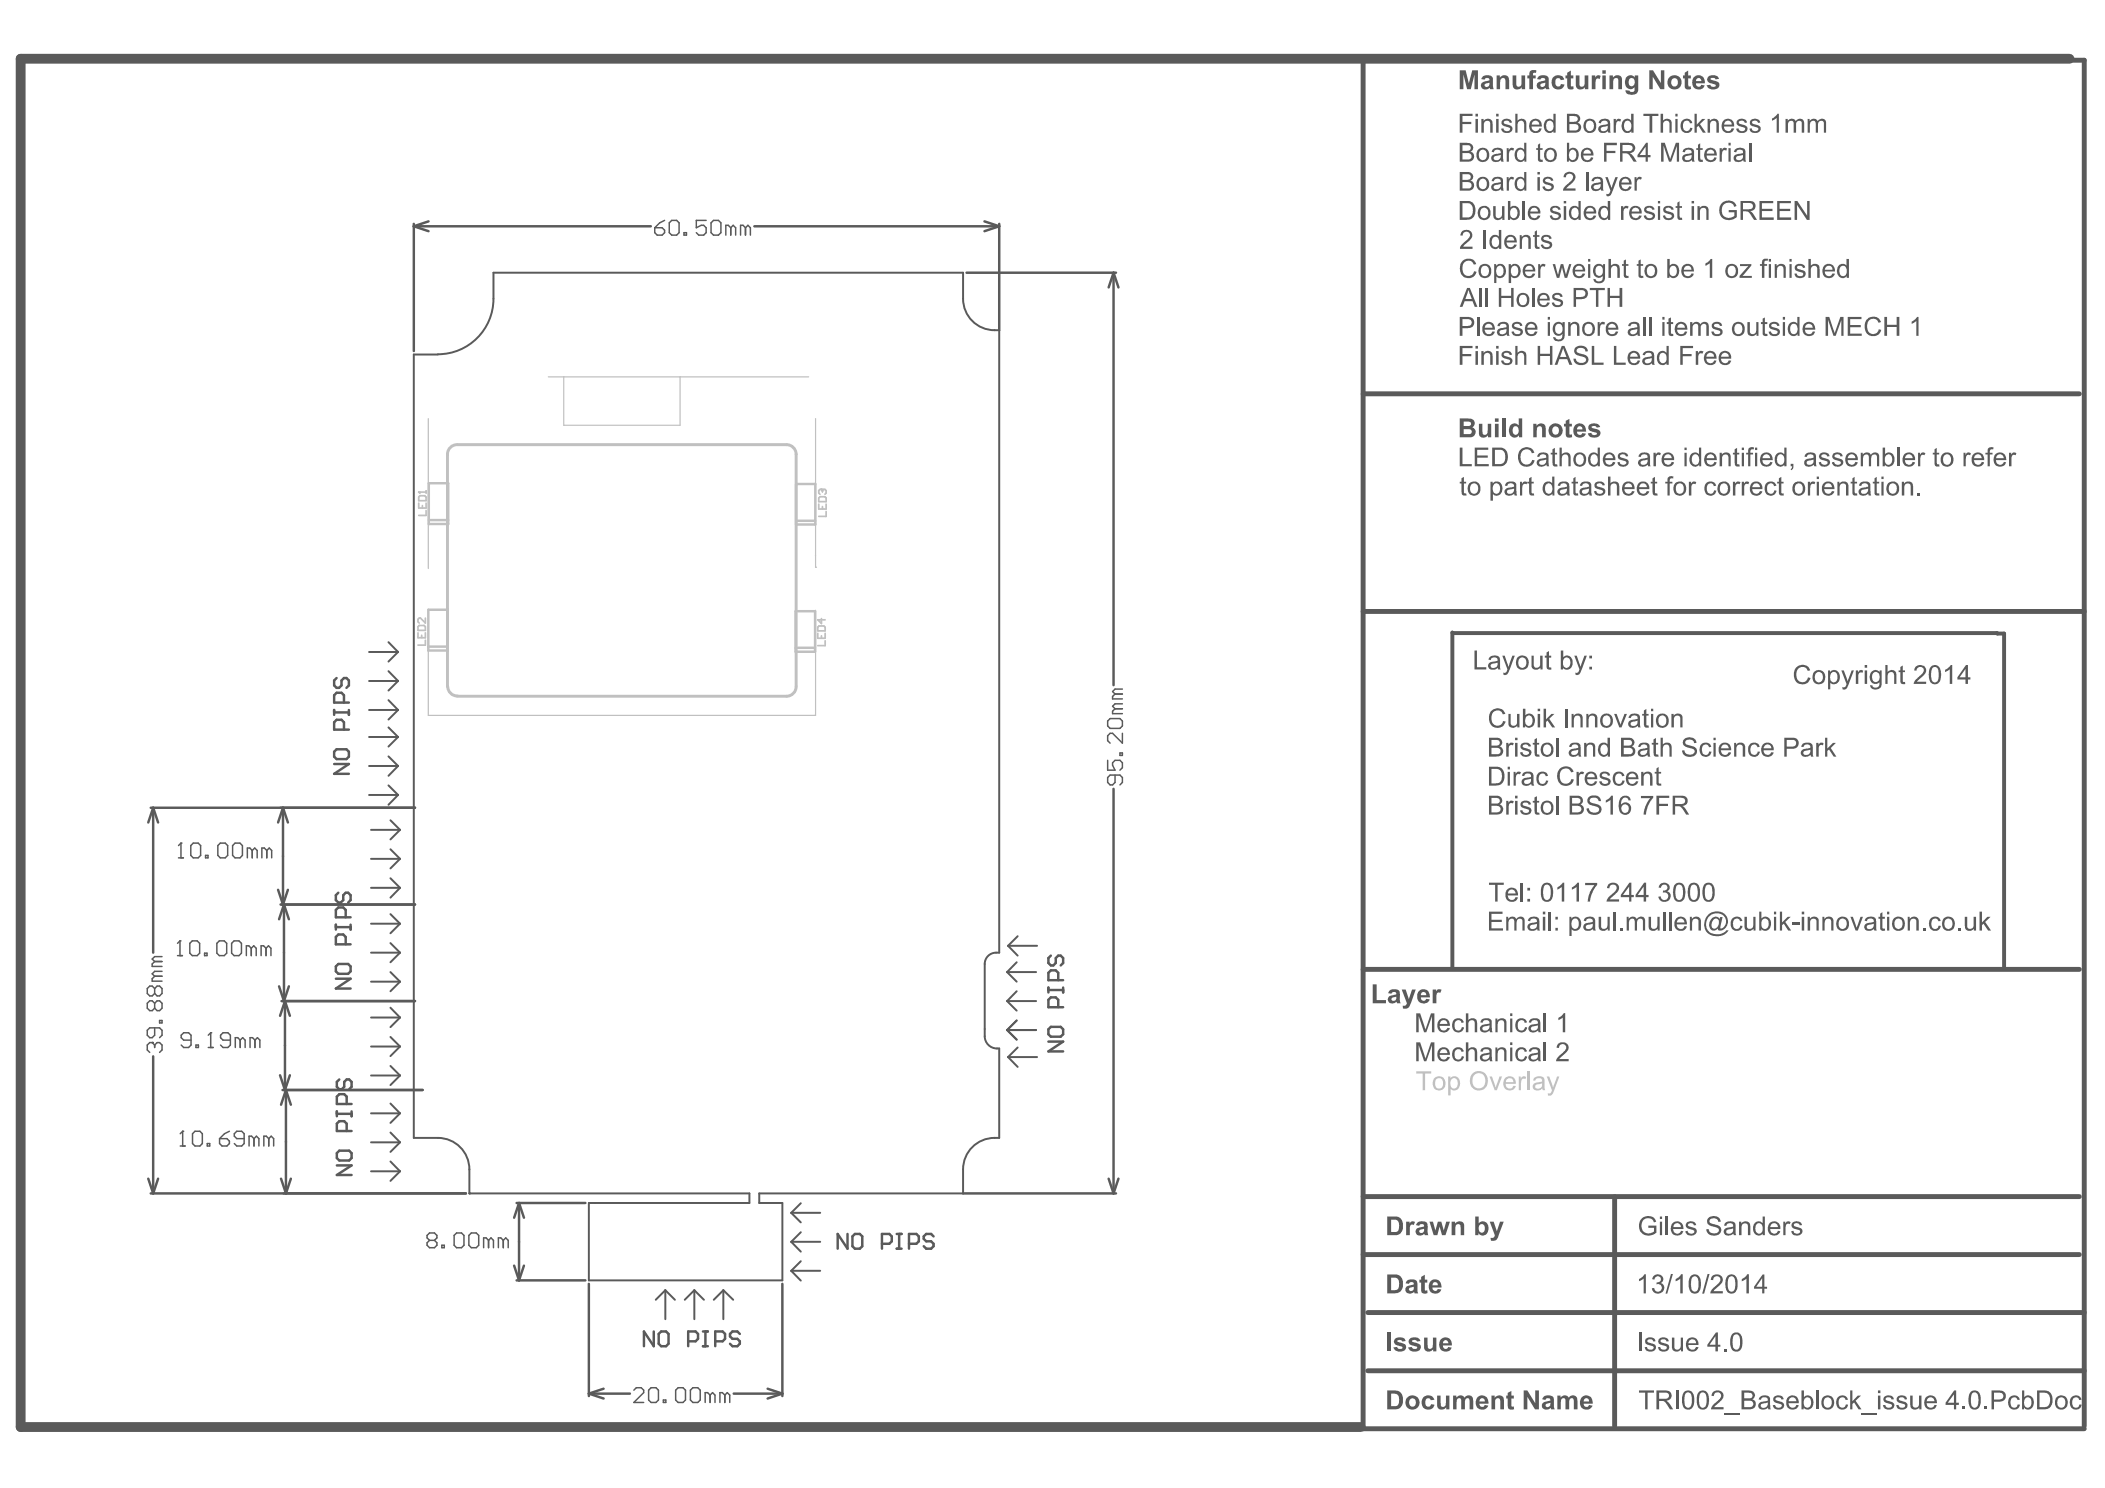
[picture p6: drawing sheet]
<svg xmlns="http://www.w3.org/2000/svg" width="297mm" height="210mm" viewBox="0 0 297 210" stroke-linecap="round" stroke-linejoin="round" font-family="sans-serif">
<g fill="none" stroke="#5a5a5a" stroke-width=".35">
<path d="M58.4 31.6v17.9M58.4 31.9l2.1 .7M58.4 31.9h33.4M60.5 31.2l-2.1 .7M106.4 31.9h34.6M136.4 38.5h21.1M138.9 31.2l2.1 .7M141 31.6v15M141 31.9l-2.1 .7M157.1 38.5l.7 2M157.1 38.5l-.7 2M157.1 38.5v58.2"/>
<path d="M47.5 95.6l-.3 .4v.7l.3 .3h.3l.4-.3v-.7l.3-.4h.4l.3 .4v.7l-.3 .3M48.5 99.1v-1l-.3-.4h-.7l-.3 .4v1h2M21.3 113.9h37.3M21.6 113.9l.7 2.1M21.6 113.9l-.7 2.1M21.6 113.9v20.5M39.9 113.9v13.7M39.9 113.9l.7 2.1M39.9 113.9l-.7 2.1M47.2 107.8h2l-2 1.4h2M47.2 100.2v.6M47.2 106l.3-.3h1.4l.3 .3v.7l-.3 .4h-1.4l-.3-.4z"/>
<path d="M47.2 100.5h2M48.5 102.9v-1l-.3-.4h-.7l-.3 .4v1h2M49.2 100.2v.6M157.1 111.3v57M39.2 125.5l.7 2.1M39.4 139.1l.7 2.1M39.6 127.6h19M40.1 127.6l.7 2.1M40.1 127.6v13.6M40.1 127.6l-.7 2.1M40.6 125.5l-.7 2.1M40.8 139.1l-.7 2.1"/>
<path d="M47.4 138.1h2.1l-2.1 1.3h2.1M47.4 130.4v.7M47.4 136.3l.3-.3h1.4l.4 .3v.7l-.4 .4h-1.4l-.3-.4zM47.4 130.8h2.1M47.7 125.9l-.3 .4v.7l.3 .3h.4l.3-.3v-.7l.4-.4h.3l.4 .4v.7l-.4 .3M48.8 129.4v-1l-.4-.4h-.7l-.3 .4v1h2.1M48.8 133.2v-1l-.4-.4h-.7l-.3 .4v1h2.1M49.5 130.4v.7M147.9 139.3v.7M147.9 139.7h2.1M148.3 134.8l-.4 .4v.6l.4 .4h.3l.4-.4v-.6l.3-.4h.4l.3 .4v.6l-.3 .4M149.3 138.3v-1.1l-.3-.3h-.7l-.4 .3v1.1h2.1"/>
<path d="M150 139.3v.7M21.6 149v19.3M39.5 151.7l.7 2.1M39.7 141.2h18.9M39.9 153.8h19.7M40.2 141.2l.7 2.1M40.2 141.2v12.6M40.2 141.2l-.7 2.1M40.4 153.8l.6 2M40.4 153.8l-.7 2M40.4 153.8v14.5M40.9 151.7l-.7 2.1"/>
<path d="M47.5 156.8v.7M47.5 157.1h2.1M47.9 152.3l-.4 .3v.7l.4 .4h.3l.4-.4v-.7l.3-.3h.4l.3 .3v.7l-.3 .4M48.9 155.7v-1l-.3-.4h-.7l-.4 .4v1h2.1M48.9 159.5v-1l-.3-.3h-.7l-.4 .3v1h2.1M49.6 156.8v.7M147.9 146.9h2.1l-2.1 1.4h2.1M147.9 145.2l.4-.3h1.4l.3 .3v.7l-.3 .3h-1.4l-.4-.3zM149.3 142.1v-1.1l-.3-.3h-.7l-.4 .3v1.1h2.1M20.9 166.3l.7 2M21.3 168.3h44.4M22.3 166.3l-.7 2"/>
<path d="M39.7 166.3l.7 2M41 166.3l-.6 2M47.5 164.4h2.1l-2.1 1.3h2.1M47.5 162.7l.4-.4h1.4l.3 .4v.7l-.3 .3h-1.4l-.4-.3zM72.5 178.5l.7 2.1M72.9 169.7h9.7M73.2 169.7l.7 2.1M73.2 169.7v10.9M73.2 169.7l-.7 2.1M73.9 178.5l-.7 2.1M135.9 168.3h21.6M156.4 166.3l.7 2"/>
<path d="M157.8 166.3l-.7 2M72.9 180.6h9.7M83.1 181.1v15.8M83.1 196.6l2.1 .7M83.1 196.6h5.8M85.2 195.9l-2.1 .7M103.5 196.6h6.9M108.3 195.9l2.1 .7M110.4 181.1v15.8M110.4 196.6l-2.1 .7"/>
</g>
<g fill="none" stroke="#5a5a5a" stroke-width=".28">
<path d="M52.1 96.1h4.1M52.1 92h4.1M54.8 94.7l1.4 1.4M54.8 98.8l1.4 1.4M54.8 90.6l1.4 1.4M56.2 92l-1.4 1.3M56.2 96.1l-1.4 1.3M52.1 112.1h4.1M52.1 108.1h4.1M52.1 104h4.1M52.1 100.2h4.1M52.4 117.1h4"/>
<path d="M54.8 110.8l1.4 1.3M54.8 102.6l1.4 1.4M54.8 106.7l1.4 1.4M55.1 119.8l1.3 1.4M55.1 115.7l1.3 1.4M56.2 108.1l-1.4 1.3M56.2 100.2l-1.4 1.3M56.2 112.1l-1.4 1.4M56.2 104l-1.4 1.3M56.4 117.1l-1.3 1.3M52.4 138.5h4M52.4 134.4h4"/>
<path d="M52.4 130.3h4M52.4 125.2h4M52.4 121.2h4M55.1 133l1.3 1.4M55.1 137.1l1.3 1.4M55.1 123.9l1.3 1.3M55.1 128.9l1.3 1.4M56.4 138.5l-1.3 1.3M56.4 130.3l-1.3 1.4M56.4 125.2l-1.3 1.4M56.4 134.4l-1.3 1.3M56.4 121.2l-1.3 1.3"/>
<path d="M142.1 137.1h4.1M142.1 137.1l1.4 1.4M142.3 133.4l1.3 1.4M142.3 133.4h4M143.5 135.7l-1.4 1.4M143.5 139.8l-1.4 1.4M143.6 132.1l-1.3 1.3M52.4 157.1h4M52.4 151.7h4M52.4 147.6h4M52.4 143.5h4M55.1 155.7l1.3 1.4"/>
<path d="M55.1 150.4l1.3 1.3M55.1 142.2l1.3 1.3M55.1 159.8l1.3 1.3M55.1 146.3l1.3 1.3M56.4 147.6l-1.3 1.4M56.4 157.1l-1.3 1.3M56.4 151.7l-1.3 1.4M56.4 143.5l-1.3 1.4M142.1 145.3h4.1M142.1 141.2l1.4 1.4M142.1 141.2h4.1M142.1 145.3l1.4 1.4"/>
<path d="M142.3 149.1l1.3 1.4M142.3 149.1h4M143.5 144l-1.4 1.3M143.6 147.8l-1.3 1.3M52.4 165.2h4M52.4 161.1h4M55.1 163.8l1.3 1.4M56.4 161.1l-1.3 1.4M56.4 165.2l-1.3 1.4M111.6 179.3h4.1M111.6 175.2h4.1M111.6 175.2l1.4 1.4"/>
<path d="M111.6 171.1h4.1M111.6 179.3l1.4 1.3M111.6 171.1l1.4 1.3M113 177.9l-1.4 1.4M113 169.7l-1.4 1.4M113 173.8l-1.4 1.4M93.9 182v4.1M93.9 182l-1.4 1.4M93.9 182l1.3 1.4M98 182v4.1M98 182l1.3 1.4M98 182l-1.4 1.4"/>
<path d="M102.1 182v4.1M102.1 182l-1.4 1.4M102.1 182l1.4 1.4"/>
</g>
<path d="M204.9 136.6v-47.4l77.9 .2v47.2" fill="none" stroke="#5a5a5a" stroke-width=".56"/>
<path d="M192.4 8.5v193h101.7M292.1 8.5h2v192.7M192.4 55.6h101M192.4 86.3h101.7M192.4 136.7h101M192.4 177h101M192.4 168.8h101M227.8 168.8v32.4M193 193.4h101.1M193 185.2h101.1" fill="none" stroke="#5a5a5a" stroke-width=".69"/>
<path d="M292 8.3h-289.1v193h189.1" fill="none" stroke="#5a5a5a" stroke-width="1.4"/>
<g fill="none" stroke="#5a5a5a" stroke-width=".21">
<path d="M157.3 97.9l-.3 .3v.4h1.4M157.3 100l-.3 .3v.4h1.4M157.3 100h1.1M157.3 97.9h1.1M158.4 99.3h-1.1l-.3 .3 .3 .4M158.4 97.2h-1.1l-.3 .4 .3 .3M156.3 101.7l.3-.3h1.4l.4 .3v.7l-.4 .4h-1.4l-.3-.4zM156.3 107.3v1.3h1l-.3-.7v-.3l.3-.3h.7l.4 .3v.7l-.4 .3M157.3 109.3v1.1l-.3 .3h-.4l-.3-.3v-.7l.3-.4h1.4l.4 .4v.7l-.4 .3M158 106.2h.4v.4h-.4zM158.4 103.4v1.4l-1.4-1.4h-.4l-.3 .4v.7l.3 .3M21.8 139.4l-.3-.3h-.4l-.3 .3v.7l.3 .4h.4l.3-.4"/>
<path d="M21.8 139.4v.7M21.8 139.4l.4-.3h.3l.4 .3v.7l-.4 .4h-.3l-.4-.4M21.8 137.7l-.3 .4v.3h1.4M21.8 135.6l-.3 .4v.3h1.4M21.8 137.7h1.1M21.8 135.6h1.1M22.9 137h-1.1l-.3 .4 .3 .3M22.9 134.9h-1.1l-.3 .4 .3 .3M25 134.8h.7M25.4 132.7h.1M25.4 132.7v2.1M25.4 132.7l-.4 .4"/>
<path d="M26.8 133.1l.3-.4h.7l.4 .4v1.4l-.4 .3h-.7l-.3-.3zM28.9 134.5h.3v.3h-.3zM30.6 133.1l.3-.4h.7l.4 .4v1.4l-.4 .3h-.7l-.3-.3zM32.7 133.1l.3-.4h.7l.4 .4v1.4l-.4 .3h-.7l-.3-.3zM35.5 133.8l.3-.4 .4 .4v1M35.5 133.8l-.4-.4h-.3v1.4M35.5 133.8v1M37.5 133.8l-.3-.4h-.4v1.4M37.5 133.8v1M37.5 133.8l.4-.4 .3 .4v1M21.5 147.1h.1M21.5 147.1h-.4l-.3 .3v.7l.3 .4"/>
<path d="M21.5 147.1l.3 .3M21.8 141.5l-.3-.3h-.4l-.3 .3v.7l.3 .4h.4l.3-.4M21.8 145v1l-.3 .4h-.4l-.3-.4v-.7l.3-.3h1.4l.4 .3v.7l-.4 .4M21.8 147.4l.4-.3h.3l.4 .3v.7l-.4 .4M21.8 141.5v.7M21.8 147.4v.4M21.8 141.5l.4-.3h.3l.4 .3v.7l-.4 .4h-.3l-.4-.4M22.5 144h.4v.3h-.4zM25.8 159.6h.1M25.8 159.6v2.1M25.8 159.6l-.4 .3M27 146.7h-1.1l-.3-.3v-.4l.3-.3h.7l.4 .3v1.4l-.4 .4h-.7l-.3-.4"/>
<path d="M27.2 159.9l.3-.3h.7l.4 .3v1.4l-.4 .4h-.7l-.3-.4zM27.7 147.4h.3v.4h-.3zM29.4 147.8h.7M29.7 145.7h.1M29.7 145.7v2.1M29.7 145.7l-.3 .3M32.4 159.6l-.7 .3-.7 .7M32.5 146.7h-1l-.4-.3v-.4l.4-.3h.7l.3 .3v1.4l-.3 .4h-.7l-.4-.4M33.9 146.7l-.3-.3h-.4v1.4M33.9 146.7v1.1M33.9 146.7l.3-.3 .4 .3v1.1M36 146.7l-.4-.3h-.3v1.4"/>
<path d="M36 146.7v1.1M36 146.7l.3-.3 .4 .3v1.1M25.4 161.7h.7M29.2 161.3h.4v.4h-.4zM31 160.6h1l.4 .4v.3l-.4 .4h-.7l-.3-.4zM34.5 160.6h-1.1l-.3-.3v-.4l.3-.3h.7l.4 .3v1.4l-.4 .4h-.7l-.3-.4M35.8 160.6l-.3-.3h-.4v1.4M35.8 160.6v1.1M35.8 160.6l.4-.3 .3 .3v1.1M37.9 160.6l-.3-.3h-.4v1.4M37.9 160.6v1.1M37.9 160.6l.4-.3 .3 .3v1.1"/>
</g>
<g fill="#5a5a5a">
<path d="M195.8 188h.5v2.6h-.5z"/>
<path d="M196.8 188.9a1.05 1.05 0 0 1 1.5 .1l.1 .2h-.5a.41 .41 0 0 0-.4-.2 .41 .41 0 0 0-.3 .2l.4 .2a.72 .72 0 0 1 .8 .7 .99 .99 0 0 1-1.5 .4l-.3-.4 .5-.1a.42 .42 0 0 0 .4 .3 .42 .42 0 0 0 .4-.2v-.1l-.3-.1a.88 .88 0 0 1-.9-.5z"/>
<path d="M199 188.8l.6-.1a.72 .72 0 0 1 .8 .5h-.5a.37 .37 0 0 0-.3-.2 .37 .37 0 0 0-.3 .2l.5 .2a.62 .62 0 0 1 .6 .9 1.03 1.03 0 0 1-1.7-.2l.5-.1a.42 .42 0 0 0 .4 .3 .42 .42 0 0 0 .4-.2l-.3-.2a.89 .89 0 0 1-.9-.6z"/>
<path d="M201 188.7h.4l.1 1.3a.36 .36 0 0 0 .4 .2 .36 .36 0 0 0 .3-.4v-1.1h.5v1.9h-.5v-.2l-.1 .1a.66 .66 0 0 1-.8 .1 .66 .66 0 0 1-.3-.7z"/>
<path d="M200.5 180.1l.6-.3v.7h.3v.4h-.3v.8a.21 .21 0 0 0 0 .3 .21 .21 0 0 0 .2 0h.1v.4a.55 .55 0 0 1-.7 0 .55 .55 0 0 1-.2-.6v-.9h-.2v-.4h.2z"/>
<path d="M198.4 172.3h.5v.3a.5 .5 0 0 1 .8-.2l-.2 .4a.38 .38 0 0 0-.5 .1 .38 .38 0 0 0-.1 .4v.9h-.5z"/>
<path d="M201.7 172.3h.5l.4 1.3 .3-1.3h.5l.3 1.3 .4-1.3h.5l-.6 1.9h-.5l-.4-1.2-.3 1.2h-.5z"/>
<path d="M204.8 172.3h.5v.3l.1-.1a.68 .68 0 0 1 .8-.2 .68 .68 0 0 1 .4 .8v1.1h-.5v-.9a.45 .45 0 0 0-.4-.6 .56 .56 0 0 0-.3 .7v.8h-.6z"/>
<path d="M210.2 172.3h.6l.4 1.4 .5-1.4h.5l-.9 2.5-.3 .2h-.5h-.1l-.1-.4a.46 .46 0 0 0 .6-.3z"/>
<path d="M199.8 147h.6l.7 2.3 .8-2.3h.5v2.7h-.3v-2.2l-.8 2.2h-.3l-.8-2.3v2.3h-.4z"/>
<path d="M205.1 148a.83 .83 0 0 1 1.4 .3l-.3 .1a.52 .52 0 0 0-.6-.4 .52 .52 0 0 0-.3 .7 .52 .52 0 0 0 .3 .7 .52 .52 0 0 0 .7-.4h.3a.86 .86 0 0 1-1.1 .7 .86 .86 0 0 1-.6-1.1z"/>
<path d="M206.9 147h.3v.9a.7 .7 0 0 1 .8-.1 .7 .7 0 0 1 .4 .7v1.2h-.3v-1.2a.47 .47 0 0 0-.6-.5 .47 .47 0 0 0-.3 .6v1.1h-.3z"/>
<path d="M211 147.8h.3v.2h.1a.68 .68 0 0 1 .8-.2 .68 .68 0 0 1 .4 .7v1.2h-.3v-1.2a.48 .48 0 0 0-.6-.5 .48 .48 0 0 0-.4 .6v1.1h-.3z"/>
<path d="M214 148a.83 .83 0 0 1 1.5 .3l-.4 .1a.52 .52 0 0 0-.6-.4 .52 .52 0 0 0-.3 .7 .52 .52 0 0 0 .3 .7 .52 .52 0 0 0 .7-.4h.3a.86 .86 0 0 1-1.1 .7 .86 .86 0 0 1-.6-1.1z"/>
<path d="M203.3 189v-.1a.91 .91 0 0 1 1.1-.1 .91 .91 0 0 1 .5 1h-1.3a.47 .47 0 0 0 .5 .5l.3-.3 .5 .1a.96 .96 0 0 1-1.4 .5 .96 .96 0 0 1-.3-1.4zM203.7 189.2l-.1 .3h.8a.4 .4 0 0 0-.2-.4 .4 .4 0 0 0-.5 .1z"/>
<path d="M195.8 179.8h1a1.19 1.19 0 0 1 1.2 1.5 1.08 1.08 0 0 1-1.2 1.2h-1zM196.3 180.2v1.8h.5a.63 .63 0 0 0 .6-.8l.1-.1a.71 .71 0 0 0-1-.9z"/>
<path d="M198.5 180.7l.2-.2h.5a.68 .68 0 0 1 .8 .4v1.3l.1 .3h-.5l-.1-.3-.1 .1a.65 .65 0 0 1-.8 .1 .65 .65 0 0 1-.2-.8l.2-.2 .6-.1a.24 .24 0 0 0 .3-.3 .24 .24 0 0 0-.4-.1l-.3 .2-.4-.1zM198.8 181.8a.34 .34 0 0 0 .4 .3 .34 .34 0 0 0 .3-.4v-.2z"/>
<path d="M201.9 180.7a.94 .94 0 0 1 1.1-.1 .94 .94 0 0 1 .4 1h-1.3a.38 .38 0 0 0 .3 .5 .38 .38 0 0 0 .5-.3l.5 .1a.94 .94 0 0 1-1.3 .5 .94 .94 0 0 1-.4-1.3zM202.3 180.9l-.2 .4h.8a.4 .4 0 0 0-.2-.4 .4 .4 0 0 0-.4 0z"/>
<path d="M195.8 171.6h1a1.19 1.19 0 0 1 1.2 1.5 1.04 1.04 0 0 1-1.2 1.1h-1zM196.3 172.1v1.7h.5a.59 .59 0 0 0 .6-.8 .72 .72 0 0 0-.1-.7 .72 .72 0 0 0-.8-.2z"/>
<path d="M199.9 172.5l.4-.2h.4a.62 .62 0 0 1 .8 .7l-.1 .8 .2 .4h-.5l-.1-.2-.2 .2a.61 .61 0 0 1-.9 0 .61 .61 0 0 1 0-.9l.7-.2a.22 .22 0 0 0 .3 0 .22 .22 0 0 0 .1-.2 .39 .39 0 0 0-.7 0l-.5-.1zM200.3 173.5a.33 .33 0 0 0 .3 .5 .33 .33 0 0 0 .4-.4v-.3z"/>
<path d="M208.2 171.6h.5v.9a.83 .83 0 0 1 1-.1 .83 .83 0 0 1 .3 1 .83 .83 0 0 1-.8 .9l-.4-.1-.2-.2v.2h-.4zM208.8 172.8v.1a.6 .6 0 0 0-.1 .6 .6 .6 0 0 0 .5 .4 .71 .71 0 0 0 0-1.2z"/>
<path d="M203.1 148v-.1a.9 .9 0 0 1 1.1 0 .9 .9 0 0 1 .4 .9h-1.5a.57 .57 0 0 0 .5 .6 .57 .57 0 0 0 .7-.3l.3 .1a.92 .92 0 0 1-1.2 .5 .92 .92 0 0 1-.5-1.2zM203.3 148.2l-.1 .4h1.1a.53 .53 0 0 0-.4-.6 .53 .53 0 0 0-.6 .2z"/>
<path d="M209 148a1 1 0 0 1 1.5 .1l.1 1.6h-.3l-.1-.2h-.1a.69 .69 0 0 1-.8 .2 .69 .69 0 0 1-.4-.7l.2-.3 .7-.1a.29 .29 0 0 0 .4-.3 .29 .29 0 0 0-.4-.3l-.4 .1-.2 .3-.3-.1zM209.2 149a.39 .39 0 0 0 .2 .5 .39 .39 0 0 0 .4-.1 .53 .53 0 0 0 .3-.7z"/>
<path d="M213.1 147h.3v.4h-.3zM213.1 147.8h.3v1.9h-.3z"/>
<path d="M215.9 148a.97 .97 0 0 1 1.4 .1l.1 1.4 .1 .2h-.4v-.2h-.1a.75 .75 0 0 1-.8 .2 .75 .75 0 0 1-.5-.6l.2-.4 .7-.1a.31 .31 0 0 0 .4-.3 .31 .31 0 0 0-.4-.3l-.4 .1-.2 .3-.3-.1zM216 149a.4 .4 0 0 0 .3 .5 .4 .4 0 0 0 .4-.1 .46 .46 0 0 0 .3-.7l-.8 .2z"/>
</g>
<path d="M218 147v2.7" fill="none" stroke="#5a5a5a" stroke-width=".31"/>
<g fill="#5a5a5a">
<path d="M219.9 147.2l.5-.2a.81 .81 0 0 1 .9 .6 .81 .81 0 0 1-.4 1l-.9 .8h1.4v.3h-1.8l.1-.4 .7-.7a.89 .89 0 0 0 .5-1.1 .54 .54 0 0 0-.6-.2 .54 .54 0 0 0-.3 .5h-.3z"/>
<path d="M206.3 32.6l.2-.1a.84 .84 0 0 1 1.2 .4 .84 .84 0 0 1-.4 1.1l-.8 .8h1.3v.3h-1.8a1.19 1.19 0 0 1 .7-1l.2-.1a.91 .91 0 0 0 .5-1.1 .53 .53 0 0 0-.6-.2 .53 .53 0 0 0-.4 .5h-.3z"/>
</g>
<path d="M209.5 32.4v2.7" fill="none" stroke="#5a5a5a" stroke-width=".35"/>
<g fill="#5a5a5a">
<path d="M214.5 33.2h.2v.2l.1-.1a.68 .68 0 0 1 .8-.1 .68 .68 0 0 1 .4 .7v1.2h-.3v-1.2a.47 .47 0 0 0-.6-.5 .47 .47 0 0 0-.3 .6v1.1h-.3z"/>
<path d="M216.6 32.7l.3-.2v.7h.3v.2h-.3v1.2l.1 .2h.2v.3a.45 .45 0 0 1-.5-.1 .45 .45 0 0 1-.1-.5v-1.1h-.3v-.2h.3z"/>
<path d="M217.6 33.3l.4-.2h.2a.67 .67 0 0 1 .8 .6h-.4a.47 .47 0 0 0-.4-.3 .47 .47 0 0 0-.4 .3l.2 .2 .4 .1a.6 .6 0 0 1 .6 .6 .6 .6 0 0 1-.7 .5 .73 .73 0 0 1-.9-.6h.3a.48 .48 0 0 0 .5 .4 .48 .48 0 0 0 .5-.4l-.1-.1-.5-.2a.58 .58 0 0 1-.6-.7z"/>
<path d="M210.3 33.5a.74 .74 0 0 1 1.2-.1v-1h.3v2.7h-.3v-.2a.82 .82 0 0 1-1 .1 .82 .82 0 0 1-.3-1zM210.6 33.6v.2a.68 .68 0 0 0 .6 1 .81 .81 0 0 0 .3-.8 .81 .81 0 0 0-.5-.6z"/>
<path d="M212.5 33.4a.89 .89 0 0 1 1.1-.2 .89 .89 0 0 1 .4 1h-1.4a.57 .57 0 0 0 .4 .7 .57 .57 0 0 0 .7-.4l.3 .1a.96 .96 0 0 1-1.3 .4 .96 .96 0 0 1-.4-1.3zM212.7 33.6l-.1 .3h1.1a.53 .53 0 0 0-.4-.5 .53 .53 0 0 0-.6 .2z"/>
</g>
<path d="M231.5 188v2.6" fill="none" stroke="#5a5a5a" stroke-width=".35"/>
<g fill="#5a5a5a">
<path d="M232.2 188.9l.5-.2a.69 .69 0 0 1 .9 .5h-.3a.43 .43 0 0 0-.4-.3 .43 .43 0 0 0-.4 .3l.5 .3a.61 .61 0 0 1 .7 .6 .61 .61 0 0 1-.8 .6 .71 .71 0 0 1-.8-.7h.3a.51 .51 0 0 0 .5 .4 .51 .51 0 0 0 .5-.4l-.1-.1-.5-.1a.57 .57 0 0 1-.6-.3 .57 .57 0 0 1 0-.6z"/>
<path d="M234.1 188.9l.2-.2h.4a.65 .65 0 0 1 .8 .5h-.3a.44 .44 0 0 0-.4-.3 .44 .44 0 0 0-.5 .3l.2 .2 .4 .1a.61 .61 0 0 1 .6 .6 .61 .61 0 0 1-.8 .6 .71 .71 0 0 1-.8-.7h.4a.48 .48 0 0 0 .4 .4 .48 .48 0 0 0 .5-.4l-.9-.3a.49 .49 0 0 1-.2-.8z"/>
<path d="M235.9 188.7h.4v1.1a.48 .48 0 0 0 .5 .6 .48 .48 0 0 0 .4-.7v-1h.3v1.9h-.3v-.2a.69 .69 0 0 1-.8 .2 .69 .69 0 0 1-.5-.7z"/>
<path d="M243.3 190.2h.4v.4h-.4z"/>
<path d="M231.3 180.4l.5-.3 .2-.4h.2v2.8h-.3v-2.1l-.6 .4z"/>
<path d="M233.3 180.1a.75 .75 0 0 1 1-.3 .75 .75 0 0 1 .2 1.1l-.2 .1a.77 .77 0 0 1 .5 .9 .77 .77 0 0 1-.9 .6 .82 .82 0 0 1-.8-.8h.3a.54 .54 0 0 0 .7 .5 .54 .54 0 0 0 .4-.7 .54 .54 0 0 0-.8-.3l.1-.3a.46 .46 0 0 0 .6-.4 .46 .46 0 0 0-.5-.5 .46 .46 0 0 0-.4 .5l-.4-.1z"/>
<path d="M235.8 179.7h.3l-.8 2.8h-.3z"/>
<path d="M236.4 180.4l.5-.2 .3-.5h.3v2.8h-.4v-2.1l-.7 .4z"/>
<path d="M241 179.7h.2l-.7 2.8h-.3z"/>
<path d="M241.6 180l.3-.1a.83 .83 0 0 1 1.1 .3 .83 .83 0 0 1-.3 1.1l-.9 .8h1.3v.4h-1.8l.3-.6 .6-.6a.96 .96 0 0 0 .5-1.1 .53 .53 0 0 0-.6-.1 .53 .53 0 0 0-.3 .5l-.4-.1z"/>
<path d="M245.8 180.4l.4-.2 .3-.5h.3v2.8h-.4v-2.1l-.6 .4z"/>
<path d="M231.7 171.8l.5-.2a1.13 1.13 0 0 1 1.5 .7l-.3 .1a.92 .92 0 0 0-1.2-.5 .92 .92 0 0 0-.6 1.1 1.05 1.05 0 0 0 .7 .9 1.05 1.05 0 0 0 1.1-.2v-.5h-.8v-.3h1.1v1l-.7 .3a1.3 1.3 0 0 1-1.7-1.3 1.49 1.49 0 0 1 .4-1.1z"/>
<path d="M238.1 188.9l.4-.2a.89 .89 0 0 1 1.2 1h-1.4a.56 .56 0 0 0 .4 .7 .56 .56 0 0 0 .6-.4l.4 .1a.95 .95 0 0 1-1.3 .5 .95 .95 0 0 1-.4-1.3zM238.4 189.1l-.1 .4h1a.53 .53 0 0 0-.3-.6 .53 .53 0 0 0-.6 .2z"/>
<path d="M242.1 188h.3v1.7h.4v.3h-.4v.6h-.3v-.6h-1.2v-.3zM242.1 188.5l-.9 1.2h.9z"/>
<path d="M244.4 188.2a.84 .84 0 0 1 1-.2 .84 .84 0 0 1 .5 .9v.5a1.03 1.03 0 0 1-1 1.3 1.2 1.2 0 0 1-.7-1.6l.1-.6zM244.6 188.4l-.1 .9v.5a.49 .49 0 0 0 .5 .6 .49 .49 0 0 0 .5-.6v-1a.5 .5 0 0 0-.3-.5 .5 .5 0 0 0-.6 .1z"/>
<path d="M238.5 180.1a.88 .88 0 0 1 1.1-.2 .88 .88 0 0 1 .4 .9v.4a1 1 0 0 1-1 1.3 1.22 1.22 0 0 1-.7-1.6l.1-.5zM238.7 180.3l-.1 .9a.92 .92 0 0 0 .5 1 .74 .74 0 0 0 .6-1v-.2a.78 .78 0 0 0-.5-1z"/>
<path d="M243.8 180a.89 .89 0 0 1 1-.1 .89 .89 0 0 1 .4 1v.3a1.03 1.03 0 0 1-1 1.3 .87 .87 0 0 1-.7-1v-.9zM243.9 180.2l-.1 1a.76 .76 0 0 0 .5 1 .7 .7 0 0 0 .6-.9v-.2a1.03 1.03 0 0 0-.5-1.1z"/>
<path d="M248.7 179.8h.3v1.7h.4v.3h-.4v.7h-.3v-.7h-1.2v-.3zM248.7 180.3l-.9 1.2h.9z"/>
<path d="M234.2 171.6h.3v.4h-.3zM234.2 172.3h.3v1.9h-.3z"/>
</g>
<path d="M235.2 171.6v2.6" fill="none" stroke="#5a5a5a" stroke-width=".35"/>
<g fill="#5a5a5a">
<path d="M238 172.5l.5-.2a.72 .72 0 0 1 .9 .5l-.3 .1a.46 .46 0 0 0-.5-.4 .46 .46 0 0 0-.4 .4l.6 .2a.59 .59 0 0 1 .6 .6 .59 .59 0 0 1-.7 .6 .73 .73 0 0 1-.9-.6l.3-.1a.47 .47 0 0 0 .5 .4 .47 .47 0 0 0 .5-.4l-.5-.2a.58 .58 0 0 1-.6-.2 .58 .58 0 0 1-.1-.6z"/>
<path d="M241 171.9a1.06 1.06 0 0 1 1.8 .4l-.3 .1a.67 .67 0 0 0-.6-.6 .67 .67 0 0 0-.7 .5 .88 .88 0 0 0 .8 .4h.1a.76 .76 0 0 1 .8 .8 .76 .76 0 0 1-.8 .8 .99 .99 0 0 1-1.3-.9h.3a.76 .76 0 0 0 .7 .6 .76 .76 0 0 0 .8-.5l-.3-.3-.5-.2a.8 .8 0 0 1-.9-1z"/>
<path d="M245.4 172.3h.3v.3a.7 .7 0 0 1 .9-.3 .7 .7 0 0 1 .4 .8v1.1h-.4v-1.1a.47 .47 0 0 0-.5-.5 .47 .47 0 0 0-.4 .6v1h-.3z"/>
<path d="M251.6 172.3h.3v.3a.47 .47 0 0 1 .8-.2l-.2 .3a.41 .41 0 0 0-.4 0 .41 .41 0 0 0-.1 .5v1h-.4z"/>
<path d="M252.9 172.6l.2-.2 .3-.1a.72 .72 0 0 1 .9 .5l-.3 .1a.47 .47 0 0 0-.5-.4 .47 .47 0 0 0-.4 .3l.1 .2 .5 .1a.59 .59 0 0 1 .7 .6 .59 .59 0 0 1-.7 .6 .78 .78 0 0 1-.9-.6l.3-.1a.47 .47 0 0 0 .4 .4 .47 .47 0 0 0 .5-.4l-.5-.2a.58 .58 0 0 1-.6-.2 .58 .58 0 0 1 0-.6z"/>
<path d="M235.9 172.6a.92 .92 0 0 1 1.1-.2 .92 .92 0 0 1 .6 1h-1.5a.57 .57 0 0 0 .4 .6 .57 .57 0 0 0 .7-.4l.3 .1a.94 .94 0 0 1-1.3 .5 .94 .94 0 0 1-.3-1.3zM236.3 172.7l-.2 .4h1.1a.55 .55 0 0 0-.3-.5 .55 .55 0 0 0-.6 .1z"/>
<path d="M243.4 172.5h.1a1.04 1.04 0 0 1 1.4 .1v1.4l.1 .2h-.3l-.1-.2-.1 .1a.73 .73 0 0 1-.8 .2 .73 .73 0 0 1-.5-.7l.4-.4 .6-.1a.23 .23 0 0 0 .3 0 .23 .23 0 0 0 .1-.2 .51 .51 0 0 0-.5-.4 .51 .51 0 0 0-.5 .4h-.3zM243.6 173.6a.46 .46 0 0 0 .3 .5 .46 .46 0 0 0 .6-.3l.1-.5-.9 .2z"/>
<path d="M247.6 172.5a.79 .79 0 0 1 1.1 0v-.9h.3v2.6h-.3v-.2a.79 .79 0 0 1-1 .2 .79 .79 0 0 1-.3-1v-.5zM247.8 172.7v.2a.75 .75 0 0 0 .5 1.1 .88 .88 0 0 0 .3-1.3 .48 .48 0 0 0-.8 0z"/>
<path d="M249.7 172.5a.89 .89 0 0 1 1.1-.1 .89 .89 0 0 1 .4 1h-1.4a.57 .57 0 0 0 .4 .6 .57 .57 0 0 0 .7-.4l.3 .1a.95 .95 0 0 1-1.3 .5 .95 .95 0 0 1-.4-1.3zM249.9 172.7l-.1 .4h1.1a.54 .54 0 0 0-.4-.5 .54 .54 0 0 0-.6 .1z"/>
</g>
<g fill="none" stroke="#5a5a5a" stroke-width=".21">
<path d="M92.4 32.1h1l.4 .4v.3l-.4 .4h-.7l-.3-.4zM93.8 31.1l-.7 .3-.7 .7M94.4 31.4l.4-.3h.7l.3 .3v1.4l-.3 .4h-.7l-.4-.4zM96.5 32.8h.4v.4h-.4zM99.6 31.1h-1.3v1l.7-.3h.3l.3 .3v.7l-.3 .4h-.7l-.3-.4M100.3 31.4l.4-.3h.7l.3 .3v1.4l-.3 .4h-.7l-.4-.4zM103.1 32.1l-.3-.3h-.4v1.4M103.1 32.1v1.1M103.1 32.1l.4-.3 .3 .3v1.1M105.2 32.1l-.4-.3h-.3v1.4M105.2 32.1v1.1M105.2 32.1l.3-.3 .4 .3v1.1"/>
<path d="M25.5 118.9h.1M25.5 118.9v2.1M25.5 118.9l-.3 .4M26.9 119.3l.4-.4h.7l.3 .4v1.4l-.3 .3h-.7l-.4-.3zM30.7 119.3l.4-.4h.7l.3 .4v1.4l-.3 .3h-.7l-.4-.3zM32.8 119.3l.4-.4h.7l.3 .4v1.4l-.3 .3h-.7l-.4-.3zM35.6 120l-.3-.4h-.4v1.4M35.6 120v1M35.6 120l.3-.4 .4 .4v1M37.6 120l-.3-.4h-.3v1.4M37.6 120v1M37.6 120l.4-.4 .3 .4v1"/>
<path d="M25.2 121h.7M29 120.7h.4v.3h-.4zM60.6 175l-.3-.4v-.3l.3-.4h.7l.4 .4v.3l-.4 .4M60.6 175l-.3 .3v.4l.3 .3h.7l.4-.3v-.4l-.4-.3M60.6 175h.7M62.3 175.7h.4v.3h-.4zM64.1 174.3l.3-.4h.7l.4 .4v1.4l-.4 .3h-.7l-.3-.3zM66.2 174.3l.3-.4h.7l.4 .4v1.4l-.4 .3h-.7l-.3-.3zM68.9 175l-.3-.4h-.4v1.4M68.9 175v1M68.9 175l.4-.4 .3 .4v1M71 175l-.3-.4h-.4v1.4"/>
<path d="M71 175v1M71 175l.4-.4 .3 .4v1"/>
</g>
<path d="M119.6 174.1v2l-1.4-2v2M120.3 174.4l.3-.3h.7l.4 .3v1.4l-.4 .3h-.7l-.3-.3zM124.5 175.5h1l.3-.4v-.7l-.3-.3h-1v2M126.5 174.1h.7M126.5 176.1h.7M126.9 174.1v2M128.3 175.5h1l.4-.4v-.7l-.4-.3h-1v2M131.7 174.4l-.3-.3h-.7l-.4 .3v.4l.4 .3h.7l.3 .4v.3l-.3 .3h-.7l-.4-.3" fill="none" stroke="#5a5a5a" stroke-width=".35"/>
<g fill="#5a5a5a">
<path d="M193.7 138.9h.6v2.2h1.3v.4h-1.9z"/>
<path d="M197.8 139.6h.6l.4 1.3 .5-1.3h.5l-.9 2.3a.74 .74 0 0 1-.9 .4l-.1-.4a.42 .42 0 0 0 .6-.4z"/>
<path d="M202.2 139.6h.5v.3a.5 .5 0 0 1 .7-.3l-.2 .5a.37 .37 0 0 0-.4 0 .37 .37 0 0 0-.1 .4v1h-.5z"/>
<path d="M196 139.8l.4-.2h.3a.65 .65 0 0 1 .8 .6v.9l.2 .4h-.6v-.2l-.2 .1a.6 .6 0 0 1-.9-.1 .6 .6 0 0 1 .2-.8l.5-.2a.22 .22 0 0 0 .3 0 .22 .22 0 0 0 0-.2 .39 .39 0 0 0-.7 .1l-.4-.1zM196.4 140.8a.33 .33 0 0 0 .3 .4 .33 .33 0 0 0 .3-.4v-.2z"/>
<path d="M200.2 139.8h.1a.94 .94 0 0 1 1.1-.1 .94 .94 0 0 1 .4 1h-1.3a.38 .38 0 0 0 .3 .5 .38 .38 0 0 0 .4-.3l.6 .1a.96 .96 0 0 1-1.4 .4 .96 .96 0 0 1-.3-1.3zM200.6 140l-.1 .4h.8a.41 .41 0 0 0-.3-.4 .41 .41 0 0 0-.4 0z"/>
</g>
<path d="M92.3 187.8v2.1l-1.4-2.1v2.1M92.9 188.2l.4-.4h.7l.3 .4v1.4l-.3 .3h-.7l-.4-.3zM97.1 189.2h1.1l.3-.3v-.7l-.3-.4h-1.1v2.1M99.2 187.8h.7M99.2 189.9h.7M99.5 187.8v2.1M100.9 189.2h1.1l.3-.3v-.7l-.3-.4h-1.1v2.1M104.4 188.2l-.3-.4h-.7l-.4 .4v.3l.4 .4h.7l.3 .3v.4l-.3 .3h-.7l-.4-.3" fill="none" stroke="#5a5a5a" stroke-width=".35"/>
<g fill="#5a5a5a">
<path d="M210.1 124.5h2.1v.3h-.9v2.4h-.3v-2.4h-.9z"/>
<path d="M212.6 125.6a.91 .91 0 0 1 1.1-.3 .91 .91 0 0 1 .5 1h-1.4a.57 .57 0 0 0 .4 .6 .57 .57 0 0 0 .7-.3h.3a.95 .95 0 0 1-1.3 .5 .95 .95 0 0 1-.4-1.3zM212.9 125.7l-.1 .3h1.1a.55 .55 0 0 0-.4-.5 .55 .55 0 0 0-.6 .2z"/>
</g>
<path d="M214.8 124.5v2.7" fill="none" stroke="#5a5a5a" stroke-width=".35"/>
<g fill="#5a5a5a">
<path d="M219.8 125.2l.4-.3 .3-.4h.2v2.7h-.3v-2.1l-.6 .4z"/>
<path d="M221.8 125.2l.5-.3 .3-.4h.2v2.7h-.3v-2.1l-.6 .4z"/>
<path d="M223.7 124.5h1.7v.3l-.5 .8-.4 .9-.1 .7h-.4l.2-.9 .3-.8 .5-.6h-1.3z"/>
<path d="M226.9 124.8l.5-.3a.81 .81 0 0 1 1 .5 .81 .81 0 0 1-.4 1l-.9 .9h1.4v.3h-1.8l.3-.6 .5-.5a.86 .86 0 0 0 .5-1.2 .53 .53 0 0 0-.6-.1 .53 .53 0 0 0-.3 .5h-.3z"/>
<path d="M234.2 124.8a.76 .76 0 0 1 1-.2 .76 .76 0 0 1 .3 1l-.2 .1a.82 .82 0 0 1 .3 1.2 .82 .82 0 0 1-1.1 .2l-.3-.2-.2-.3v-.1h.3a.54 .54 0 0 0 .7 .4 .54 .54 0 0 0 .4-.6 .54 .54 0 0 0-.8-.4l.1-.3a.46 .46 0 0 0 .6-.3 .46 .46 0 0 0-.5-.6 .46 .46 0 0 0-.4 .5h-.3z"/>
<path d="M212.5 113h.4v.3a.48 .48 0 0 1 .7-.3l-.1 .4a.42 .42 0 0 0-.5 0 .42 .42 0 0 0-.1 .5v1h-.4z"/>
<path d="M214.7 113.1l.2-.1 .3-.1a.67 .67 0 0 1 .8 .6h-.3a.43 .43 0 0 0-.4-.3 .43 .43 0 0 0-.4 .3l.9 .4a.59 .59 0 0 1 .2 .8 .59 .59 0 0 1-.7 .2 .74 .74 0 0 1-.8-.6h.3a.48 .48 0 0 0 .5 .4 .48 .48 0 0 0 .5-.4l-.1-.1-.4-.1a.63 .63 0 0 1-.7-.8z"/>
<path d="M216.5 112.5l.4-.2v.7h.3v.2h-.3v1.2a.21 .21 0 0 0 0 .2 .21 .21 0 0 0 .3 0l.1 .3h-.3a.45 .45 0 0 1-.5-.5v-1.2h-.2v-.2h.2z"/>
<path d="M215.5 125.2h.4v.4h-.4zM215.5 126.8h.4v.4h-.4z"/>
<path d="M217.7 124.8a.85 .85 0 0 1 1-.2 .85 .85 0 0 1 .4 1l.1 .4a.98 .98 0 0 1-1 1.2h-.1a.95 .95 0 0 1-.7-1l.1-1zM217.9 125l-.2 .7 .1 .7a.52 .52 0 0 0 .5 .5 .52 .52 0 0 0 .5-.6v-.5a.85 .85 0 0 0-.4-1h-.2z"/>
<path d="M229.9 124.5h.3v1.7h.3v.4h-.3v.6h-.3v-.6h-1.2v-.4zM229.9 125.1l-.9 1.1h.9z"/>
<path d="M232 124.5h.3v1.7h.3v.4h-.3v.6h-.4v-.6h-1.1v-.4zM231.9 125.1l-.8 1.1h.8z"/>
<path d="M236.3 124.9a.86 .86 0 0 1 1-.3 .86 .86 0 0 1 .5 1v.4a1.04 1.04 0 0 1-.8 1.2h-.1a.97 .97 0 0 1-.8-1.2v-.8zM236.6 124.9l-.2 .8v.7a.52 .52 0 0 0 .6 .5 .52 .52 0 0 0 .5-.6v-.5a.85 .85 0 0 0-.5-1z"/>
<path d="M238.5 124.7a.87 .87 0 0 1 .9-.1 .87 .87 0 0 1 .5 .9v.5a.95 .95 0 0 1-1.2 1.2 1.76 1.76 0 0 1-.4-2zM238.7 124.9l-.2 .7v.8a.52 .52 0 0 0 .6 .5 .52 .52 0 0 0 .4-.6l.1-.5a.81 .81 0 0 0-.5-1z"/>
<path d="M240.5 124.8a.86 .86 0 0 1 1-.2 .86 .86 0 0 1 .5 .8v.5a1.01 1.01 0 0 1-1 1.3 .95 .95 0 0 1-.8-1.1l.1-.8zM240.7 125l-.1 .4v1a.49 .49 0 0 0 .5 .6 .49 .49 0 0 0 .5-.5v-.7a.76 .76 0 0 0-.4-1h-.2z"/>
<path d="M210.1 112.2h1a.68 .68 0 0 1 .8 .4 .68 .68 0 0 1-.3 .9 .75 .75 0 0 1 .5 .9 .75 .75 0 0 1-1 .5h-1zM210.5 112.6v.8h.5a.41 .41 0 0 0 .6-.3 .41 .41 0 0 0-.3-.5zM210.5 113.7v.9h.7a.48 .48 0 0 0 .5-.5 .48 .48 0 0 0-.5-.4z"/>
<path d="M213.8 112.2h.3v.4h-.3zM213.8 113h.3v1.9h-.3z"/>
<path d="M217.6 113.2l.2-.1a.94 .94 0 0 1 1.2 .1l.2 .3v.3a.92 .92 0 0 1-1 1.2 .92 .92 0 0 1-.8-1.3zM217.9 113.4l-.1 .3a.62 .62 0 0 0 .1 .8 .62 .62 0 0 0 .8 0l.1-.2a.71 .71 0 0 0-.6-1.1z"/>
</g>
<path d="M219.8 112.2v2.7" fill="none" stroke="#5a5a5a" stroke-width=".35"/>
<g fill="#5a5a5a">
<path d="M224.1 112.5a1.07 1.07 0 0 1 1.8 .5h-.3a.7 .7 0 0 0-.6-.5 .7 .7 0 0 0-.7 .4 .5 .5 0 0 0 .5 .4l.7 .2a.75 .75 0 0 1 .5 .9 .75 .75 0 0 1-.9 .5 1 1 0 0 1-1.2-.9h.3a.78 .78 0 0 0 .7 .6 .78 .78 0 0 0 .8-.4 .83 .83 0 0 0-.9-.5 .82 .82 0 0 1-.8-.9z"/>
<path d="M226.6 112.9l.4-.2 .4-.5h.2v2.7h-.3v-2.1l-.7 .4z"/>
<path d="M231.6 112.3h1.7v.3l-.4 .3-.4 .8-.3 1.2h-.3l.1-.8 .5-1 .4-.5h-1.3z"/>
<path d="M233.7 112.2h1.8v.4h-1.4v.8h1.3v.3h-1.3v1.2h-.4z"/>
<path d="M212.5 104.8h.4v.3a.49 .49 0 0 1 .7-.2l-.1 .2a.41 .41 0 0 0-.5 .1 .41 .41 0 0 0-.1 .4v1.1h-.4z"/>
<path d="M214.7 105l.4-.2a.71 .71 0 0 1 .9 .5h-.3a.43 .43 0 0 0-.4-.3 .43 .43 0 0 0-.4 .3l.6 .3a.57 .57 0 0 1 .6 .4 .57 .57 0 0 1-.4 .7 .83 .83 0 0 1-1.2-.6h.3a.47 .47 0 0 0 .5 .4 .47 .47 0 0 0 .5-.4l-.6-.2a.58 .58 0 0 1-.5-.3 .58 .58 0 0 1-.1-.6z"/>
<path d="M216.5 104.3l.4-.2v.7h.3v.2h-.3v1.4h.3l.1 .3h-.3a.45 .45 0 0 1-.5-.6v-1.1h-.2v-.2h.2z"/>
<path d="M221.5 112.2h1a.68 .68 0 0 1 .8 .4 .68 .68 0 0 1-.3 .9 .74 .74 0 0 1 .5 .9 .74 .74 0 0 1-.9 .5h-1.1zM221.8 112.6v.8h.6a.43 .43 0 0 0 .6-.5 .43 .43 0 0 0-.6-.3zM221.8 113.7v.9h.7a.47 .47 0 0 0 .6-.3 .47 .47 0 0 0-.4-.6z"/>
<path d="M228.6 112.6a.83 .83 0 0 1 .9-.3 .83 .83 0 0 1 .6 .6h-.3a.54 .54 0 0 0-.6-.4 .54 .54 0 0 0-.4 .7l-.1 .3a.84 .84 0 0 1 1.3 0 .84 .84 0 0 1 0 1.2 .9 .9 0 0 1-1.1 .1 .9 .9 0 0 1-.5-.9v-.7zM228.9 113.6a.59 .59 0 0 0 0 .9 .59 .59 0 0 0 .9 0 .6 .6 0 0 0-.1-.8 .6 .6 0 0 0-.7-.1z"/>
<path d="M236 112.2h1.2a.74 .74 0 0 1 .9 .7 .74 .74 0 0 1-.7 .8l.4 .3 .6 .9h-.5l-.4-.7a.73 .73 0 0 0-.7-.5h-.4v1.2h-.4zM236.4 112.5v.9h.8a.47 .47 0 0 0 .6-.4 .47 .47 0 0 0-.6-.5z"/>
<path d="M210.1 104.1h1a.68 .68 0 0 1 .8 .4 .68 .68 0 0 1-.3 .8 .75 .75 0 0 1 .4 1 .75 .75 0 0 1-.9 .4h-1zM210.5 104.4v.8h.5a.44 .44 0 0 0 .6-.5 .44 .44 0 0 0-.6-.3zM210.5 105.5v.9h.6a.47 .47 0 0 0 .6-.4 .47 .47 0 0 0-.5-.5z"/>
<path d="M213.8 104.1h.3v.3h-.3zM213.8 104.8h.3v1.9h-.3z"/>
<path d="M217.6 105l.3-.1a.95 .95 0 0 1 1.1 .1 .95 .95 0 0 1 .2 1.1 .93 .93 0 0 1-1.3 .6 .93 .93 0 0 1-.4-1.3zM217.9 105.2v.1a.71 .71 0 0 0-.1 .8 .71 .71 0 0 0 .7 .4 .79 .79 0 0 0 .4-.9 .79 .79 0 0 0-.6-.6z"/>
</g>
<path d="M219.8 104.1v2.6" fill="none" stroke="#5a5a5a" stroke-width=".35"/>
<g fill="#5a5a5a">
<path d="M223.5 104.8h.4v.3a.67 .67 0 0 1 .8-.3 .67 .67 0 0 1 .4 .7v1.2h-.3v-1.2a.47 .47 0 0 0-.5-.5 .47 .47 0 0 0-.4 .7v1h-.4z"/>
<path d="M233.3 104.3l.4-.2v.7h.3v.2h-.3v1.4h.3l.1 .3h-.3a.45 .45 0 0 1-.5-.6v-1.1h-.2v-.2h.2z"/>
<path d="M234.3 104.1h.3l.1 .9a.7 .7 0 0 1 .8-.2 .7 .7 0 0 1 .4 .7v1.2h-.3v-1.2a.48 .48 0 0 0-.6-.5 .48 .48 0 0 0-.4 .7v1h-.3z"/>
<path d="M237.6 104.4a1.09 1.09 0 0 1 1.8 .2v.2h-.3a.73 .73 0 0 0-1.2-.4 .4 .4 0 0 0-.1 .5 .4 .4 0 0 0 .5 .2l.4 .1a.78 .78 0 0 1 .8 .8 .78 .78 0 0 1-.9 .8h-.1a.98 .98 0 0 1-1.2-.9l.4-.1a.76 .76 0 0 0 .7 .7 .76 .76 0 0 0 .8-.5 1.3 1.3 0 0 0-1.1-.6 .68 .68 0 0 1-.5-1z"/>
<path d="M240 105.1a.87 .87 0 0 1 1.5 .2l-.3 .1a.53 .53 0 0 0-.7-.3 .53 .53 0 0 0-.3 .7 .53 .53 0 0 0 .3 .6 .53 .53 0 0 0 .6-.2l.1-.2 .3 .1a.87 .87 0 0 1-1.1 .6 .87 .87 0 0 1-.6-1.1z"/>
<path d="M244.7 104.8h.3v.2a.71 .71 0 0 1 .8-.2 .71 .71 0 0 1 .5 .7v1.2h-.4v-1.1a.47 .47 0 0 0-.5-.6 .47 .47 0 0 0-.4 .7v1h-.3z"/>
<path d="M247 104.9a.86 .86 0 0 1 1.3 .4l-.3 .1a.52 .52 0 0 0-.6-.4 .52 .52 0 0 0-.4 .7 .56 .56 0 0 0 .3 .7 .56 .56 0 0 0 .7-.2v-.2l.3 .1a.87 .87 0 0 1-1 .6 .87 .87 0 0 1-.6-1.1l.1-.4z"/>
<path d="M256.3 104.8h.3v.3a.45 .45 0 0 1 .7-.2l-.1 .2a.42 .42 0 0 0-.5 .1 .42 .42 0 0 0-.1 .5v1h-.3z"/>
<path d="M257.5 104.1h.4v1.5l.8-.8h.4l-.8 .7 .8 1.2h-.3l-.7-1-.2 .2v.8h-.4z"/>
<path d="M210.4 100.4a1.17 1.17 0 0 1 2 .3l-.3 .1a.83 .83 0 0 0-1.1-.5 .83 .83 0 0 0-.5 1 .86 .86 0 0 0 .5 1 .86 .86 0 0 0 1.1-.4v-.2l.4 .1h-.1a1.22 1.22 0 0 1-1.5 .8 1.22 1.22 0 0 1-.8-1.5z"/>
<path d="M212.9 100.7h.3v1.1a.48 .48 0 0 0 .4 .6 .48 .48 0 0 0 .5-.7v-1h.3v1.9h-.3v-.3a.67 .67 0 0 1-.8 .3 .67 .67 0 0 1-.4-.7z"/>
<path d="M217.8 100h.4v1.5l.7-.8h.4l-.7 .7 .8 1.2h-.4l-.6-1-.2 .2v.8h-.4z"/>
<path d="M221.6 105a1.04 1.04 0 0 1 1.4 .1l.1 1.6h-.3l-.1-.2-.2 .1a.67 .67 0 0 1-.8 .1 .67 .67 0 0 1-.3-.7l.4-.3 .6-.1a.26 .26 0 0 0 .3-.3 .26 .26 0 0 0-.3-.3 .47 .47 0 0 0-.7 .4l-.3-.1zM221.7 106a.46 .46 0 0 0 .4 .5 .46 .46 0 0 0 .5-.3l.1-.4z"/>
<path d="M225.7 105a.75 .75 0 0 1 1.1 0v-.9h.4v2.6h-.3l-.1-.2a.8 .8 0 0 1-.9 .1 .8 .8 0 0 1-.4-.9zM226 105.2l-.1 .1a.71 .71 0 0 0 0 .8 .71 .71 0 0 0 .6 .4 .83 .83 0 0 0-.2-1.5z"/>
<path d="M228.7 104.1h1.1a.68 .68 0 0 1 .8 .4 .68 .68 0 0 1-.3 .8 .72 .72 0 0 1 .4 .9 .72 .72 0 0 1-.8 .5h-1.2zM229.1 104.4v.8h.6a.45 .45 0 0 0 .6-.5 .45 .45 0 0 0-.7-.3zM229.1 105.5v.9h1l.2-.1a.5 .5 0 0 0 0-.6 .5 .5 0 0 0-.6-.2z"/>
<path d="M231.3 105a1.05 1.05 0 0 1 1.4 .1l.2 1.6h-.4v-.2l-.3 .1a.67 .67 0 0 1-.7 .1 .67 .67 0 0 1-.4-.7l.4-.3 .8-.2a.21 .21 0 0 0 .2-.2 .21 .21 0 0 0-.2-.2 .51 .51 0 0 0-.8 .3l-.3-.1zM231.5 106a.39 .39 0 0 0 .1 .5 .39 .39 0 0 0 .5 0 .53 .53 0 0 0 .3-.7l-.7 .1z"/>
<path d="M241.8 104.1h.3v.3h-.3zM241.8 104.8h.3v1.9h-.3z"/>
<path d="M242.8 105a.89 .89 0 0 1 1-.1 .89 .89 0 0 1 .5 .9h-1.5a.57 .57 0 0 0 .5 .7 .57 .57 0 0 0 .6-.4h.4a.95 .95 0 0 1-1.3 .6 .95 .95 0 0 1-.4-1.4zM243 105.2l-.1 .4h1a.54 .54 0 0 0-.3-.6 .54 .54 0 0 0-.6 .2z"/>
<path d="M248.8 105a.89 .89 0 0 1 1.1-.1 .89 .89 0 0 1 .4 .9h-1.4a.56 .56 0 0 0 .4 .7 .56 .56 0 0 0 .6-.4h.4a.95 .95 0 0 1-1.3 .5 .95 .95 0 0 1-.4-1.3zM249 105.2l-.1 .4h1a.52 .52 0 0 0-.3-.6 .52 .52 0 0 0-.6 .2z"/>
<path d="M251.8 104.1h1.1a.8 .8 0 0 1 .9 .8 .8 .8 0 0 1-1 .7h-.7v1.1h-.3zM252.1 104.4v.9h.7a.49 .49 0 0 0 .7-.5 .49 .49 0 0 0-.7-.4z"/>
<path d="M254.3 105a1.04 1.04 0 0 1 1.5 .1v1.4l.1 .2h-.3l-.1-.2h-.1a.75 .75 0 0 1-.8 .3 .75 .75 0 0 1-.5-.7l.3-.4 .8-.1a.26 .26 0 0 0 .3-.3 .26 .26 0 0 0-.4-.3 .48 .48 0 0 0-.6 .4l-.3-.1zM254.5 106a.43 .43 0 0 0 .2 .5 .43 .43 0 0 0 .5-.1 .51 .51 0 0 0 .2-.6z"/>
<path d="M214.9 100h.3v.9a.83 .83 0 0 1 1.1-.1 .83 .83 0 0 1 .3 1 .77 .77 0 0 1-.5 .8 .77 .77 0 0 1-.9-.2v.2h-.3zM215.4 101.1l-.2 .4a.57 .57 0 0 0 .2 .7 .57 .57 0 0 0 .7 0l.1-.3a.66 .66 0 0 0-.6-1z"/>
<path d="M217 100h.3v.3h-.3zM217 100.7h.3v1.9h-.3z"/>
</g>
<path d="M221 100v2.6" fill="none" stroke="#5a5a5a" stroke-width=".35"/>
<g fill="#5a5a5a">
<path d="M221.8 100.7h.2v.3a.69 .69 0 0 1 .9-.3 .69 .69 0 0 1 .4 .7v1.2h-.3v-1.2a.48 .48 0 0 0-.5-.4 .48 .48 0 0 0-.4 .6v1h-.3z"/>
<path d="M223.9 100.7h.2v.2a.71 .71 0 0 1 .9-.2 .71 .71 0 0 1 .4 .7v1.2h-.3v-1.1a.47 .47 0 0 0-.5-.6 .47 .47 0 0 0-.4 .7v1h-.3z"/>
<path d="M227.8 100.7h.3l.6 1.5 .5-1.5h.4l-.8 1.9h-.3z"/>
<path d="M232 100.2l.3-.2v.7h.3v.2h-.3v1.4h.3l.1 .3h-.3a.42 .42 0 0 1-.4-.5v-1.2h-.3v-.2h.3z"/>
<path d="M235.9 100.7h.3v.3a.67 .67 0 0 1 .8-.3 .67 .67 0 0 1 .4 .7v1.2h-.3v-1.2a.47 .47 0 0 0-.5-.4 .47 .47 0 0 0-.4 .6v1h-.3z"/>
<path d="M253.4 94.2a1.17 1.17 0 0 1 2 .4h-.3a.84 .84 0 0 0-1.1-.5 .84 .84 0 0 0-.5 1v.1a.84 .84 0 0 0 .6 1 .84 .84 0 0 0 1-.7l.4 .2a1.16 1.16 0 0 1-1.1 .8 1.16 1.16 0 0 1-1.2-.7v-.2a1.66 1.66 0 0 1 .2-1.4z"/>
<path d="M259.8 94.6h.4l.5 1.5 .6-1.5h.3l-.8 2.1a.59 .59 0 0 1-.8 .5v-.3a.42 .42 0 0 0 .6-.4z"/>
<path d="M261.9 94.6h.3v.2a.46 .46 0 0 1 .7-.2l-.1 .3a.39 .39 0 0 0-.5 .1 .39 .39 0 0 0-.1 .4v1.1h-.3z"/>
<path d="M266 93.8h.4v1v-.1a.68 .68 0 0 1 .8-.1 .68 .68 0 0 1 .4 .7v1.2h-.3v-1.2a.48 .48 0 0 0-.6-.5 .48 .48 0 0 0-.3 .6v1.1h-.4z"/>
<path d="M268.2 94.1l.3-.2v.7h.3v.2h-.3v1.4h.3l.1 .3h-.3a.42 .42 0 0 1-.4-.6v-1.1h-.3v-.2h.3z"/>
<path d="M270.3 94.1l.4-.3a.82 .82 0 0 1 1.1 .5 .82 .82 0 0 1-.5 1.1l-.8 .8h1.3v.3h-1.8l.2-.5 .7-.6a.91 .91 0 0 0 .5-1.1 .52 .52 0 0 0-.6-.2 .52 .52 0 0 0-.4 .5h-.3z"/>
<path d="M274.5 94.5l.5-.3 .3-.4h.2v2.7h-.4v-2.1l-.6 .4z"/>
<path d="M208.1 91.8h.3v2.3h1.3v.3h-1.6z"/>
<path d="M212 92.5h.3l.6 1.6 .5-1.6h.4l-.9 2.3a.55 .55 0 0 1-.7 .4l-.1-.3a.45 .45 0 0 0 .6-.5z"/>
<path d="M216.1 92.5h.3v1.1a.48 .48 0 0 0 .6 .6 .48 .48 0 0 0 .3-.7v-1h.4v1.9h-.3v-.2h-.1a.66 .66 0 0 1-.8 .2 .66 .66 0 0 1-.4-.7z"/>
<path d="M218.2 92l.4-.2v.7h.3v.3h-.3v1.3l.3 .1v.2l-.2 .1a.42 .42 0 0 1-.5-.6v-1.1h-.2v-.3h.2z"/>
<path d="M222.2 92.5h.3l.5 1.6 .6-1.6h.3l-.8 2.3a.58 .58 0 0 1-.8 .4v-.3a.44 .44 0 0 0 .6-.5z"/>
<path d="M206.2 67.5l.4-.2v.7h.3v.2h-.3v1.3l.3 .1 .1 .3h-.3a.45 .45 0 0 1-.5-.6v-1.1h-.2v-.2h.2z"/>
<path d="M214.5 68h.3v.2a.45 .45 0 0 1 .7-.2l-.1 .3a.43 .43 0 0 0-.5 .1 .43 .43 0 0 0-.1 .5v1h-.3z"/>
<path d="M215.8 67.5l.3-.2v.7h.3v.2h-.3v1.3l.3 .1v.3a.51 .51 0 0 1-.6-.2v-1.5h-.3v-.2h.3z"/>
<path d="M222 67.5l.3-.2v.7h.4v.2h-.4v1.1a.23 .23 0 0 0 .1 .3 .23 .23 0 0 0 .3 0v.3h-.1a.44 .44 0 0 1-.5-.1 .44 .44 0 0 1-.1-.5v-1.1h-.2v-.2h.2z"/>
<path d="M225.1 68.2l.5-.3a.69 .69 0 0 1 .9 .5l-.4 .1a.43 .43 0 0 0-.4-.3 .43 .43 0 0 0-.4 .3l.6 .3a.61 .61 0 0 1 .6 .7 .61 .61 0 0 1-.8 .4 .74 .74 0 0 1-.8-.6l.3-.1a.5 .5 0 0 0 .5 .5 .5 .5 0 0 0 .5-.4l-.2-.2-.3-.1a.59 .59 0 0 1-.7-.6z"/>
<path d="M226.9 67.2h.4v1a.68 .68 0 0 1 .8-.2 .68 .68 0 0 1 .4 .7v1.2h-.3v-1.2a.47 .47 0 0 0-.6-.5 .47 .47 0 0 0-.3 .6v1.1h-.4z"/>
<path d="M233.2 67.5l.3-.2v.7h.3v.2h-.3v1.3l.3 .1v.3a.51 .51 0 0 1-.6-.2v-1.5h-.3v-.2h.3z"/>
<path d="M235.3 67.4a.69 .69 0 0 1 .8-.2v.3a.31 .31 0 0 0-.3 0 .31 .31 0 0 0-.2 .3v.2h.4v.2h-.4v1.7h-.3v-1.7h-.3v-.2h.3z"/>
<path d="M238.3 68h.3v.2a.45 .45 0 0 1 .8-.2l-.1 .3a.42 .42 0 0 0-.6 .1 .42 .42 0 0 0 0 .5v1h-.4z"/>
<path d="M240.7 68.2a.87 .87 0 0 1 1.5 .3l-.4 .1a.52 .52 0 0 0-.7-.3 .52 .52 0 0 0-.2 .7 .52 .52 0 0 0 .3 .6 .52 .52 0 0 0 .7-.4h.3a.86 .86 0 0 1-1.1 .7 .86 .86 0 0 1-.6-1.1z"/>
<path d="M244.5 68h.3v.2a.49 .49 0 0 1 .8-.2l-.1 .3a.41 .41 0 0 0-.5 0 .41 .41 0 0 0-.1 .5v1.1h-.4z"/>
<path d="M245.8 68h.3v.2a.45 .45 0 0 1 .7-.2l-.1 .3a.42 .42 0 0 0-.5 .1 .42 .42 0 0 0-.1 .5v1h-.3z"/>
<path d="M249.2 68.2a.87 .87 0 0 1 1.5 .3l-.4 .1a.52 .52 0 0 0-.7-.3 .52 .52 0 0 0-.2 .7 .52 .52 0 0 0 .3 .6 .52 .52 0 0 0 .7-.4h.3a.86 .86 0 0 1-1.1 .7 .86 .86 0 0 1-.6-1.1z"/>
<path d="M251 67.5l.4-.2v.7h.3v.2h-.3v1.4h.3v.3h-.1a.45 .45 0 0 1-.5-.1 .45 .45 0 0 1-.1-.5v-1.1h-.2v-.2h.2z"/>
<path d="M255.1 68h.3v.2a.45 .45 0 0 1 .8-.2l-.1 .3a.41 .41 0 0 0-.5 0 .41 .41 0 0 0-.1 .5l-.1 1.1h-.3z"/>
<path d="M259.3 68h.3v.2a.71 .71 0 0 1 .8-.3 .71 .71 0 0 1 .4 .8v1.2h-.3v-1.2a.47 .47 0 0 0-.5-.5 .47 .47 0 0 0-.4 .6v1.1h-.3z"/>
<path d="M261.4 67.5l.3-.2v.7h.4v.2h-.4v1.2l.1 .2h.3l-.1 .3a.45 .45 0 0 1-.5-.1 .45 .45 0 0 1-.1-.5v-1.1h-.2v-.2h.2z"/>
<path d="M264.5 67.5l.3-.2v.7h.4v.2h-.4v1.3l.4 .1v.3h-.2a.42 .42 0 0 1-.5-.6v-1.1h-.2v-.2h.2z"/>
<path d="M268.4 68h.3v.2a.7 .7 0 0 1 .8-.3 .7 .7 0 0 1 .5 .8v1.2h-.4v-1.2a.47 .47 0 0 0-.5-.5 .47 .47 0 0 0-.4 .6v1.1h-.3z"/>
<path d="M270.6 69.5h.3v.4h-.3z"/>
<path d="M208.7 59.8h.5v1.1a.36 .36 0 0 0 .1 .4 .36 .36 0 0 0 .4 0l.2-.2v-1.3h.5v1.9h-.4l-.1-.3a.68 .68 0 0 1-.8 .3 .68 .68 0 0 1-.4-.7z"/>
<path d="M212 59h.5v2.7h-.5z"/>
<path d="M216.4 59.8h.4v.3a.71 .71 0 0 1 .8-.3 .71 .71 0 0 1 .5 .7v1.2h-.5v-1a.4 .4 0 0 0-.1-.5 .4 .4 0 0 0-.6 .1l-.1 .4v1h-.4z"/>
<path d="M220.9 59.4l.6-.3v.7h.3v.4h-.3v.8a.23 .23 0 0 0 0 .3 .23 .23 0 0 0 .3 0v.4a.6 .6 0 0 1-.9-.3v-1.2h-.2v-.4h.2z"/>
<path d="M224.2 60l.4-.3h.4a.8 .8 0 0 1 .8 .5l-.5 .1a.42 .42 0 0 0-.7 0l.5 .2a.62 .62 0 0 1 .7 .7 .62 .62 0 0 1-.8 .5l-.1 .1a.78 .78 0 0 1-.8-.7h.4a.43 .43 0 0 0 .4 .3 .43 .43 0 0 0 .4-.3l-.3-.1a.89 .89 0 0 1-.9-.6z"/>
<path d="M226 100.9h.1a.96 .96 0 0 1 1.2 0 .96 .96 0 0 1 .2 1.2 .95 .95 0 0 1-1.2 .5 .95 .95 0 0 1-.5-1.3zM226.2 101.2v.2a.68 .68 0 0 0 .6 1 .83 .83 0 0 0 .1-1.4l-.3-.1z"/>
<path d="M230 100.9a.97 .97 0 0 1 1.4 .1v1.3l.1 .3h-.3l-.1-.2-.3 .2a.64 .64 0 0 1-.8 0 .64 .64 0 0 1-.2-.8l.3-.2 .6-.1a.27 .27 0 0 0 .4-.2 .27 .27 0 0 0-.3-.4h-.4l-.2 .2-.1 .2h-.3zM230.1 102a.39 .39 0 0 0 .2 .4 .39 .39 0 0 0 .5 0 .61 .61 0 0 0 .3-.8z"/>
<path d="M233 100h.3v.3h-.3zM233 100.7h.3v1.9h-.3z"/>
<path d="M233.9 100.9h.1a.96 .96 0 0 1 1.2 0 .96 .96 0 0 1 .2 1.2 .95 .95 0 0 1-1.3 .5 .95 .95 0 0 1-.4-1.3zM234.1 101.2v.2a.68 .68 0 0 0 .6 1 .83 .83 0 0 0 .1-1.4l-.3-.1z"/>
<path d="M256 94.8l.1-.1a.97 .97 0 0 1 1.2 .1 .97 .97 0 0 1 .2 1.2 .93 .93 0 0 1-1.3 .4 .93 .93 0 0 1-.4-1.2zM256.2 95v.2a.63 .63 0 0 0 0 .8 .63 .63 0 0 0 .8 .1l.1-.1a.69 .69 0 0 0 .1-.9 .69 .69 0 0 0-.8-.3z"/>
<path d="M258 94.6h.2v.2l.1-.1a.82 .82 0 0 1 1 0 .82 .82 0 0 1 .3 .9 .82 .82 0 0 1-.4 .8 .82 .82 0 0 1-.9-.1v.9h-.3zM258.4 95l-.1 .1a.86 .86 0 0 0 .4 1.2h.1a.81 .81 0 0 0 .4-1.3 .49 .49 0 0 0-.8 0z"/>
<path d="M263.1 93.8h.4v.4h-.4zM263.1 94.6h.4v1.9h-.4z"/>
<path d="M264.1 94.7a.76 .76 0 0 1 1.1 .1v-.2h.3v1.7a.83 .83 0 0 1-.6 1 .83 .83 0 0 1-1-.6h.3a.55 .55 0 0 0 .7 .2 .55 .55 0 0 0 .3-.7 .78 .78 0 0 1-.8 .2 .78 .78 0 0 1-.5-.6v-.7zM264.3 95v.1a.87 .87 0 0 0 .3 1.1h.1a.75 .75 0 0 0 .5-.7 .75 .75 0 0 0-.6-.7z"/>
<path d="M272.5 94a.86 .86 0 0 1 1-.1 .86 .86 0 0 1 .4 .9v.5a1.06 1.06 0 0 1-.9 1.2h-.2a.97 .97 0 0 1-.6-1v-1zM272.6 94.3l-.1 .9a.87 .87 0 0 0 .5 1.1 .69 .69 0 0 0 .6-.9v-.3a.79 .79 0 0 0-.6-1z"/>
<path d="M277.4 93.8h.3v1.7h.3v.4h-.3v.6h-.3v-.6h-1.2v-.4zM277.4 94.4l-.9 1.1h.9z"/>
<path d="M210.1 92.8a.97 .97 0 0 1 1.5 0l.1 1.5 .1 .1h-.4v-.2l-.1 .1a.8 .8 0 0 1-1.3-.4v-.1a.93 .93 0 0 1 1.1-.5 .29 .29 0 0 0 .2-.3 .29 .29 0 0 0-.4-.3l-.4 .1-.1 .3-.4-.1zM210.4 93.8a.39 .39 0 0 0 .1 .4 .39 .39 0 0 0 .5 0l.3-.3v-.4l-.8 .1z"/>
<path d="M214.1 92.7l.1-.1a.93 .93 0 0 1 1.3 .2 1.02 1.02 0 0 1 .1 1.1 1.02 1.02 0 0 1-1 .6 1.09 1.09 0 0 1-.5-1.8zM214.4 92.9l-.1 .3a.64 .64 0 0 0 .1 .8 .64 .64 0 0 0 .7 .1l.2-.3a.68 .68 0 0 0 0-.7 .68 .68 0 0 0-.7-.3z"/>
<path d="M220.2 91.8h.4v.9a.8 .8 0 0 1 1-.1 .8 .8 0 0 1 .3 1 .78 .78 0 0 1-.4 .8 .78 .78 0 0 1-.9-.2v.2h-.4zM220.7 92.9l-.1 .4a.67 .67 0 0 0 .5 .9 .81 .81 0 0 0 .5-.7 .81 .81 0 0 0-.5-.8z"/>
<path d="M224.3 92.5h.4v.4h-.4zM224.3 94.1h.4v.3h-.4z"/>
<path d="M207.3 68.2l.3-.2a.95 .95 0 0 1 1.1 .2 .95 .95 0 0 1 .2 1.1 .93 .93 0 0 1-1.3 .5 .93 .93 0 0 1-.4-1.3zM207.5 68.4v.1a.71 .71 0 0 0 0 .8 .71 .71 0 0 0 .7 .3 .79 .79 0 0 0 .4-.8 .79 .79 0 0 0-.6-.6z"/>
<path d="M210.3 68h.3v.2a.81 .81 0 0 1 1-.2 .81 .81 0 0 1 .4 .9 .82 .82 0 0 1-.4 .9 .82 .82 0 0 1-.9-.1v.9h-.4zM210.8 68.4l-.2 .5a.58 .58 0 0 0 .2 .6 .58 .58 0 0 0 .6 .1l.2-.4a.61 .61 0 0 0 0-.8 .61 .61 0 0 0-.7-.1z"/>
<path d="M212.5 68.2a1.04 1.04 0 0 1 1.5 .1l.1 1.6h-.4v-.2a.79 .79 0 0 1-1.4-.3v-.1a.8 .8 0 0 1 1-.5l.1-.1a.26 .26 0 0 0 .3-.3 .26 .26 0 0 0-.4-.2h-.4l-.2 .3h-.3zM212.7 69.2a.39 .39 0 0 0 .1 .5 .39 .39 0 0 0 .5-.1 .53 .53 0 0 0 .3-.7l-.7 .2z"/>
<path d="M217.9 68.1a.79 .79 0 0 1 1.1 .1v-1h.3v2.7h-.2l-.1-.2a.82 .82 0 0 1-1 .1 .82 .82 0 0 1-.3-1zM218.1 68.4a.93 .93 0 0 0 .2 1.2 .6 .6 0 0 0 .7-.2 .6 .6 0 0 0 0-.7 .5 .5 0 0 0-.3-.5 .5 .5 0 0 0-.6 .2z"/>
<path d="M220 68.2a1.04 1.04 0 0 1 1.4 .1l.1 1.6h-.3l-.1-.2-.2 .1a.67 .67 0 0 1-.8 .1 .67 .67 0 0 1-.3-.7l.4-.4 .6-.1a.26 .26 0 0 0 .3-.3 .26 .26 0 0 0-.3-.2 .47 .47 0 0 0-.7 .3h-.3zM220.1 69.2a.46 .46 0 0 0 .4 .5 .46 .46 0 0 0 .5-.4l.1-.4z"/>
<path d="M223.1 68.2a.88 .88 0 0 1 1.4 .2v1.1l.2 .4h-.4l-.1-.2-.2 .1a.67 .67 0 0 1-.8 .1 .67 .67 0 0 1-.3-.7l.3-.3 .9-.2a.21 .21 0 0 0 .1-.2 .21 .21 0 0 0-.1-.2 .51 .51 0 0 0-.8 .2h-.4zM223.3 69.2a.39 .39 0 0 0 .1 .5 .39 .39 0 0 0 .5-.1 .56 .56 0 0 0 .3-.7l-.7 .2z"/>
<path d="M229.1 68.2l.5-.3 .4 .1a.84 .84 0 0 1 .7 1h-1.5a.56 .56 0 0 0 .4 .6 .56 .56 0 0 0 .7-.3h.4a.95 .95 0 0 1-1.3 .5 .95 .95 0 0 1-.4-1.3zM229.4 68.4l-.2 .3h1.1a.52 .52 0 0 0-.3-.5 .52 .52 0 0 0-.6 .2z"/>
<path d="M231.2 68.2a.89 .89 0 0 1 1.1-.2 .89 .89 0 0 1 .4 1h-1.4a.65 .65 0 0 0 .6 .7l.3-.1 .2-.3h.3a.92 .92 0 0 1-1.2 .6 .92 .92 0 0 1-.5-1.2zM231.4 68.4l-.1 .3h1.1a.53 .53 0 0 0-.4-.5 .53 .53 0 0 0-.6 .2z"/>
<path d="M236.4 68.2l.2-.2a.98 .98 0 0 1 1.2 .3 .98 .98 0 0 1-.1 1.3 .93 .93 0 0 1-1.2 .2 .93 .93 0 0 1-.3-1.2zM236.6 68.4l-.1 .2a.66 .66 0 0 0 0 .7 .66 .66 0 0 0 .7 .3 .79 .79 0 0 0 .4-.8 .79 .79 0 0 0-.6-.6z"/>
<path d="M242.6 68.2l.2-.2a.95 .95 0 0 1 1.1 .2 .95 .95 0 0 1 .2 1.1 .95 .95 0 0 1-1.3 .5 .95 .95 0 0 1-.4-1.3zM242.8 68.4v.1a.71 .71 0 0 0-.1 .8 .71 .71 0 0 0 .8 .3l.2-.2a.74 .74 0 0 0-.5-1.2z"/>
<path d="M247.2 68.2a.89 .89 0 0 1 1.1-.2 .89 .89 0 0 1 .4 1h-1.5a.65 .65 0 0 0 .7 .7l.3-.1 .1-.3h.4a.92 .92 0 0 1-1.2 .6 .92 .92 0 0 1-.5-1.2zM247.4 68.4l-.1 .3h1a.53 .53 0 0 0-.3-.5 .53 .53 0 0 0-.6 .2z"/>
<path d="M253.2 68.2l.2-.2a.98 .98 0 0 1 1.2 .3 .98 .98 0 0 1-.1 1.3 .94 .94 0 0 1-1.2 .2 .94 .94 0 0 1-.3-1.3zM253.4 68.4l-.1 .1a.77 .77 0 0 0 .6 1.2 .78 .78 0 0 0 .5-.8 .78 .78 0 0 0-.6-.7z"/>
<path d="M256.4 67.2h.3v.4h-.3zM256.4 68h.3v1.9h-.3z"/>
<path d="M257.3 68.2h.1a.89 .89 0 0 1 1-.2 .89 .89 0 0 1 .5 1h-1.5a.57 .57 0 0 0 .4 .6 .57 .57 0 0 0 .7-.3h.4a.95 .95 0 0 1-1.3 .5 .95 .95 0 0 1-.4-1.3zM257.6 68.3l-.2 .4h1.1a.54 .54 0 0 0-.3-.5 .54 .54 0 0 0-.6 .1z"/>
<path d="M262.5 68.2a1.04 1.04 0 0 1 1.4 .1l.1 1.6h-.3l-.1-.2a.79 .79 0 0 1-1.3-.3v-.1a.8 .8 0 0 1 .9-.5l.1-.1a.26 .26 0 0 0 .3-.3 .26 .26 0 0 0-.3-.2h-.4l-.3 .3h-.3zM262.6 69.2a.39 .39 0 0 0 .2 .5 .39 .39 0 0 0 .5-.1 .53 .53 0 0 0 .2-.7l-.6 .2z"/>
<path d="M265.5 67.2h.3v.4h-.3zM265.5 68h.3v1.9h-.3z"/>
<path d="M266.4 68.2l.3-.2a.95 .95 0 0 1 1.1 .2 .95 .95 0 0 1 .2 1.1 .95 .95 0 0 1-1.3 .5 .95 .95 0 0 1-.4-1.3zM266.6 68.4v.1a.71 .71 0 0 0 0 .8 .71 .71 0 0 0 .7 .3l.3-.2a.74 .74 0 0 0-.6-1.2z"/>
<path d="M206 59h1.2a.7 .7 0 0 1 .8 .3 .7 .7 0 0 1-.1 .8l-.2 .2a.72 .72 0 0 1 .5 .9 .72 .72 0 0 1-.9 .5h-1.3zM206.5 59.5v.6h.5a.39 .39 0 0 0 .4 0 .39 .39 0 0 0 .1-.5l-.2-.1zM206.5 60.5v.7h.6a.39 .39 0 0 0 .5-.1 .39 .39 0 0 0-.1-.5z"/>
<path d="M210.9 59h.6v.5h-.6zM210.9 59.8h.6v1.9h-.6z"/>
<path d="M213.1 60h.1a.76 .76 0 0 1 1.1 0v-1h.5v2.7h-.5v-.3a.81 .81 0 0 1-1 .2 .81 .81 0 0 1-.4-.9zM213.5 60.3a.59 .59 0 0 0-.1 .7 .59 .59 0 0 0 .6 .3 .65 .65 0 0 0 .3-.7 .65 .65 0 0 0-.5-.5z"/>
<path d="M218.5 60.7a1.01 1.01 0 0 1 2 0 1.01 1.01 0 0 1-2 0zM219.2 60.3a.56 .56 0 0 0-.1 .8 .56 .56 0 0 0 .8 .1 .58 .58 0 0 0 .1-.8 .58 .58 0 0 0-.7-.2z"/>
<path d="M222.3 60l.1-.1a.94 .94 0 0 1 1 0 .94 .94 0 0 1 .4 1h-1.3a.38 .38 0 0 0 .3 .4 .38 .38 0 0 0 .5-.2l.5 .1a.96 .96 0 0 1-1.4 .4 .96 .96 0 0 1-.2-1.4zM222.6 60.2l-.1 .4h.8a.38 .38 0 0 0-.2-.5 .38 .38 0 0 0-.5 .1z"/>
<path d="M206 44.7h1.2a.81 .81 0 0 1 .8 .9 .81 .81 0 0 1-1 .7h-.6v1.1h-.4zM206.4 45v1h.6a.51 .51 0 0 0 .7-.5 .51 .51 0 0 0-.7-.5z"/>
</g>
<path d="M208.6 44.7v2.7" fill="none" stroke="#5a5a5a" stroke-width=".31"/>
<g fill="#5a5a5a">
<path d="M213.4 45.7l.4-.3h.3a.66 .66 0 0 1 .7 .6h-.3a.47 .47 0 0 0-.4-.3 .47 .47 0 0 0-.4 .3l.1 .1 .4 .1a.61 .61 0 0 1 .7 .7 .61 .61 0 0 1-.8 .5 .69 .69 0 0 1-.8-.6h.3a.48 .48 0 0 0 .5 .3 .48 .48 0 0 0 .5-.3l-.1-.2-.5-.1a.58 .58 0 0 1-.6-.8z"/>
<path d="M221.3 45.4h.3v.3a.7 .7 0 0 1 .8-.3 .7 .7 0 0 1 .5 .8v1.2h-.4v-1.2a.46 .46 0 0 0-.5-.5 .46 .46 0 0 0-.4 .6v1.1h-.3z"/>
<path d="M225.4 45.4h.3l.1 .3a.47 .47 0 0 1 .7-.2l-.1 .3a.41 .41 0 0 0-.5 0 .41 .41 0 0 0-.1 .5v1.1h-.4z"/>
<path d="M209.4 45.6h.1a.9 .9 0 0 1 1-.1 .9 .9 0 0 1 .4 1h-1.4a.57 .57 0 0 0 .4 .6 .57 .57 0 0 0 .7-.3h.3a.94 .94 0 0 1-1.2 .6 .94 .94 0 0 1-.5-1.2zM209.7 45.8l-.2 .4h1.1a.56 .56 0 0 0-.3-.5 .56 .56 0 0 0-.6 .1z"/>
<path d="M211.5 45.6a.84 .84 0 0 1 1.4 .4v1.2l.1 .2h-.3l-.1-.3a.87 .87 0 0 1-1.3-.1 .76 .76 0 0 1 .9-.8 .29 .29 0 0 0 .4-.3 .29 .29 0 0 0-.4-.2h-.4l-.2 .3h-.3zM211.6 46.7a.47 .47 0 0 0 .4 .5 .47 .47 0 0 0 .5-.4l.1-.4-.7 .1z"/>
<path d="M215.4 45.6l.3-.1a.9 .9 0 0 1 1.2 1h-1.4a.55 .55 0 0 0 .5 .6 .55 .55 0 0 0 .6-.3h.3a.91 .91 0 0 1-1 .6 .91 .91 0 0 1-.7-1v-.4zM215.7 45.9l-.2 .3h1.1a.54 .54 0 0 0-.3-.5 .54 .54 0 0 0-.6 .2z"/>
<path d="M218.4 44.7h.3v.4h-.3zM218.4 45.4h.3v2h-.3z"/>
<path d="M219.4 45.6a.74 .74 0 0 1 1.1 .1v-.3h.3v1.8a.84 .84 0 0 1-.7 1 .84 .84 0 0 1-.9-.6h.3a.54 .54 0 0 0 .7 .3 .54 .54 0 0 0 .3-.8 .76 .76 0 0 1-.9 .2 .76 .76 0 0 1-.5-.6 1.34 1.34 0 0 1 .3-1.1zM219.6 45.9l-.2 .3a.6 .6 0 0 0 .2 .7 .6 .6 0 0 0 .7 .1l.2-.4a.6 .6 0 0 0-.1-.7 .6 .6 0 0 0-.7-.1z"/>
<path d="M223.4 45.7l.2-.1a.94 .94 0 0 1 1.2 0 .94 .94 0 0 1 .2 1.2 .93 .93 0 0 1-1.3 .5 .93 .93 0 0 1-.4-1.3zM223.7 45.9l-.1 .2a.71 .71 0 0 0 .7 1 .81 .81 0 0 0 .4-.7 .81 .81 0 0 0-.5-.7h-.2z"/>
<path d="M226.8 45.7a.9 .9 0 0 1 1.1-.2 .9 .9 0 0 1 .5 1h-1.5a.57 .57 0 0 0 .5 .6 .57 .57 0 0 0 .6-.3h.4a.94 .94 0 0 1-1.2 .6 .94 .94 0 0 1-.6-1.2zM227.1 45.8l-.2 .4h1.1a.57 .57 0 0 0-.3-.5 .57 .57 0 0 0-.6 .1z"/>
<path d="M229.9 45.6a.88 .88 0 0 1 1.4 .3l.2 1.5h-.4v-.3l-.2 .2a.73 .73 0 0 1-1.2-.5l.2-.4 .8-.2a.29 .29 0 0 0 .3-.2 .29 .29 0 0 0-.3-.3 .46 .46 0 0 0-.6 .3h-.3zM230.1 46.7a.4 .4 0 0 0 .2 .5 .4 .4 0 0 0 .5-.1l.2-.3v-.4l-.7 .1z"/>
</g>
<path d="M232 44.7v2.7M232.9 44.7v2.7" fill="none" stroke="#5a5a5a" stroke-width=".31"/>
<g fill="#5a5a5a">
<path d="M235.4 44.9l.4-.1v.6h.3v.3h-.3v1.3l.3 .1v.3h-.1a.47 .47 0 0 1-.6-.6v-1.1h-.2v-.3h.2z"/>
<path d="M238.5 45.4h.3v.3a.63 .63 0 0 1 1.1 0 .64 .64 0 0 1 .8-.3 .64 .64 0 0 1 .4 .7v1.3h-.3v-1.2a.41 .41 0 0 0-.4-.5 .41 .41 0 0 0-.4 .5v1.2h-.4v-1.3a.42 .42 0 0 0-.4-.4 .42 .42 0 0 0-.4 .6v1.1h-.3z"/>
<path d="M241.6 45.7a.79 .79 0 0 1 1.4 .3h-.3a.43 .43 0 0 0-.4-.3 .43 .43 0 0 0-.4 .3l.5 .2a.59 .59 0 0 1 .6 .4 .59 .59 0 0 1-.2 .7l-.3 .1a.8 .8 0 0 1-1-.6h.3a.51 .51 0 0 0 .5 .3 .51 .51 0 0 0 .5-.3l-.1-.1-.5-.2a.62 .62 0 0 1-.6-.8z"/>
<path d="M246.6 45.4h.3v1.1a.48 .48 0 0 0 .5 .6 .48 .48 0 0 0 .4-.6v-1.1h.3v2h-.2l-.1-.3a.69 .69 0 0 1-.8 .3 .69 .69 0 0 1-.4-.8z"/>
<path d="M248.7 44.9l.3-.1v.6h.4v.3h-.4v1.3l.4 .1v.3h-.1a.47 .47 0 0 1-.6-.6v-1.1h-.2v-.3h.2z"/>
<path d="M249.7 45.7l.2-.2 .4-.1a.62 .62 0 0 1 .8 .6h-.3a.43 .43 0 0 0-.4-.3 .43 .43 0 0 0-.5 .3l.6 .2a.61 .61 0 0 1 .7 .7 .61 .61 0 0 1-.9 .5 .68 .68 0 0 1-.7-.6h.3a.48 .48 0 0 0 .5 .3 .48 .48 0 0 0 .4-.3l-.1-.2-.4-.1a.63 .63 0 0 1-.6-.8z"/>
<path d="M257.6 44.7h.5l.8 2.3 .8-2.3h.4v2.7h-.3v-2.2l-.8 2.2h-.3l-.7-2.3v2.3h-.4z"/>
<path d="M260.7 44.7h2v.3h-1.6v.9h1.5v.3h-1.5v.9h1.6v.3h-2z"/>
<path d="M263.4 45.1a1.17 1.17 0 0 1 2 .3l-.3 .1a.83 .83 0 0 0-1.1-.5 .83 .83 0 0 0-.5 1 .85 .85 0 0 0 .6 1.1 .85 .85 0 0 0 1-.6h.4v.1a1.22 1.22 0 0 1-1.6 .8 1.22 1.22 0 0 1-.8-1.5l.1-.4z"/>
<path d="M265.9 44.7h.4v1.1h1.3v-1.1h.4v2.7h-.4v-1.3h-1.3v1.3h-.4z"/>
<path d="M269.8 45.4l.4-.3 .3-.4h.2v2.7h-.3v-2.1l-.6 .4z"/>
<path d="M206 48.8h1.8v.3h-1.4v.8h1.2v.4h-1.2v1.2h-.4z"/>
<path d="M209 49.5h.4v.3l.1-.1a.69 .69 0 0 1 .8-.1 .69 .69 0 0 1 .3 .7v1.2h-.3v-1.2a.46 .46 0 0 0-.5-.5 .46 .46 0 0 0-.4 .6v1.1h-.4z"/>
<path d="M211.9 49.8l.2-.2 .4-.1a.71 .71 0 0 1 .8 .5l-.3 .1a.43 .43 0 0 0-.4-.3 .43 .43 0 0 0-.4 .3l.5 .2a.59 .59 0 0 1 .7 .4 .59 .59 0 0 1-.3 .7l-.3 .1a.82 .82 0 0 1-1-.6l.4-.1a.45 .45 0 0 0 .4 .5 .45 .45 0 0 0 .5-.5l-.5-.2a.63 .63 0 0 1-.7-.8z"/>
<path d="M213.8 48.8h.3v1a.7 .7 0 0 1 .8-.3 .7 .7 0 0 1 .5 .8v1.2h-.3v-1.2a.48 .48 0 0 0-.6-.5 .48 .48 0 0 0-.4 .6v1.1h-.3z"/>
<path d="M217 48.8h.3v1.1h1.4v-1.1h.4v2.7h-.4v-1.3h-1.4v1.3h-.3z"/>
<path d="M222.3 49.1l.1-.2a1.04 1.04 0 0 1 1.7 .7h-.4a.67 .67 0 0 0-.5-.5 .67 .67 0 0 0-.7 .3 .54 .54 0 0 0 .6 .5h.1a.81 .81 0 0 1 .8 .4 .81 .81 0 0 1 0 .9l-.1 .1a1.21 1.21 0 0 1-1.9-.5v-.2h.4a.8 .8 0 0 0 .6 .6 .8 .8 0 0 0 .8-.4l-.1-.3-.8-.3a.75 .75 0 0 1-.6-1.1z"/>
<path d="M224.6 48.8h.4v2.4h1.3v.3h-1.7z"/>
<path d="M227.7 48.8h.4v2.4h1.3v.3h-1.7z"/>
<path d="M237.1 48.8h1.8v.3h-1.4v.8h1.2v.4h-1.2v1.2h-.4z"/>
<path d="M239.3 49.5h.3v.3a.5 .5 0 0 1 .8-.2l-.2 .3a.41 .41 0 0 0-.4 0 .41 .41 0 0 0-.2 .5v1.1h-.3z"/>
<path d="M206.4 36.8l.5-.3a1.05 1.05 0 0 1 1.4 .8h-.3a.85 .85 0 0 0-1.1-.5 .85 .85 0 0 0-.5 1.1 .84 .84 0 0 0 .6 1 .84 .84 0 0 0 1-.6l.3 .1a1.18 1.18 0 0 1-1 .8 1.18 1.18 0 0 1-1.2-.7v-.3a1.6 1.6 0 0 1 .3-1.4z"/>
<path d="M217.1 37.3h.2v.3a.48 .48 0 0 1 .8-.3l-.1 .3h-.1a.38 .38 0 0 0-.4 0 .38 .38 0 0 0-.1 .4v1.2h-.3z"/>
<path d="M219.1 37.3h.3l.5 1.5 .3-1.5h.4l.4 1.4 .4-1.4h.3l-.6 1.9h-.3l-.4-1.5-.4 1.5h-.3z"/>
<path d="M227 36.5h.3l.1 .9a.7 .7 0 0 1 .8-.1 .7 .7 0 0 1 .4 .7v1.2h-.4v-1.3a.47 .47 0 0 0-.5-.4 .47 .47 0 0 0-.4 .6v1.1h-.3z"/>
<path d="M229.1 36.8l.3-.2v.7h.4v.2h-.4v1.3l.2 .1h.2v.3h-.1a.44 .44 0 0 1-.5-.1 .44 .44 0 0 1-.1-.5v-1.1h-.2v-.2h.2z"/>
<path d="M231.2 36.8l.3-.2v.7h.4v.2h-.4v1.3l.2 .1h.2v.3h-.1a.42 .42 0 0 1-.5-.1 .42 .42 0 0 1-.1-.5v-1.1h-.2v-.2h.2z"/>
<path d="M240.6 37.2l.5-.3 .3-.4h.2v2.7h-.3v-2.1l-.7 .4z"/>
<path d="M245.5 37.3h1.6v.2l-1.2 1.4h1.3v.3h-1.7v-.3l1.2-1.4h-1.2z"/>
<path d="M248.7 36.7a.63 .63 0 0 1 .8-.2l-.1 .3a.28 .28 0 0 0-.3 0 .28 .28 0 0 0-.1 .3v.2h.4v.2h-.4v1.7h-.4v-1.7h-.3v-.2h.3z"/>
<path d="M250.4 37.3h.3v.2a.68 .68 0 0 1 .9-.2 .68 .68 0 0 1 .4 .7v1.2h-.3v-1.2a.48 .48 0 0 0-.6-.5 .48 .48 0 0 0-.4 .6v1.1h-.3z"/>
<path d="M253.3 37.5l.3-.2 .4-.1a.66 .66 0 0 1 .7 .5l-.3 .1a.48 .48 0 0 0-.4-.3 .48 .48 0 0 0-.4 .2l.1 .2 .6 .2a.58 .58 0 0 1 .5 .7 .58 .58 0 0 1-.7 .4h-.1a.7 .7 0 0 1-.8-.6h.3a.48 .48 0 0 0 .5 .4 .48 .48 0 0 0 .5-.4l-.1-.1-.4-.1a.72 .72 0 0 1-.8-.7z"/>
<path d="M255.2 36.5h.3l.1 .9a.71 .71 0 0 1 .8-.1 .71 .71 0 0 1 .4 .7v1.2h-.4v-1.3a.47 .47 0 0 0-.5-.4 .47 .47 0 0 0-.4 .6v1.1h-.3z"/>
<path d="M212.6 25h.3v.3a.47 .47 0 0 1 .8-.2l-.2 .2a.41 .41 0 0 0-.4 0 .41 .41 0 0 0-.2 .5v1.1h-.3z"/>
<path d="M217.9 25.1l.3-.1h.3a.67 .67 0 0 1 .7 .5h-.3a.43 .43 0 0 0-.5-.3 .43 .43 0 0 0-.4 .3l.2 .2 .6 .1a.56 .56 0 0 1 .5 .6 .56 .56 0 0 1-.7 .5 .76 .76 0 0 1-1-.6h.4a.48 .48 0 0 0 .4 .4 .48 .48 0 0 0 .5-.4l-.1-.1-.4-.1a.58 .58 0 0 1-.6-.3 .58 .58 0 0 1 0-.6z"/>
<path d="M220.8 24.5l.2-.1a.84 .84 0 0 1 1.2 .2 .84 .84 0 0 1-.3 1.2l-.9 .8h1.3v.3h-1.7l.2-.6 .6-.4a1.05 1.05 0 0 0 .5-1.2 .53 .53 0 0 0-.6-.2 .53 .53 0 0 0-.4 .5h-.3z"/>
<path d="M234.6 44.7h.3v.4h-.3zM234.6 45.4h.3v2h-.3z"/>
<path d="M236.5 45.7h.1a.9 .9 0 0 1 1.1-.2 .9 .9 0 0 1 .4 1h-1.4a.57 .57 0 0 0 .4 .6 .57 .57 0 0 0 .7-.3h.3a.92 .92 0 0 1-1.2 .5 .92 .92 0 0 1-.6-1.1zM236.8 45.8l-.1 .4h1.1a.57 .57 0 0 0-.4-.5 .57 .57 0 0 0-.6 .1z"/>
<path d="M244.6 45.7l.2-.1a.97 .97 0 0 1 1.2 .1 .97 .97 0 0 1 .1 1.3 .93 .93 0 0 1-1.3 .3 .93 .93 0 0 1-.3-1.2zM244.9 45.9l-.2 .4a.61 .61 0 0 0 .6 .8 .61 .61 0 0 0 .6-.8 .57 .57 0 0 0-.4-.6 .57 .57 0 0 0-.6 .2z"/>
<path d="M251.6 44.7h.3v.4h-.3zM251.6 45.4h.3v2h-.3z"/>
<path d="M252.6 45.6a.69 .69 0 0 1 1 .1v-1h.3v2.7h-.2l-.1-.3a.79 .79 0 0 1-.9 .2 .79 .79 0 0 1-.4-.9l.1-.5zM252.8 45.9l-.2 .3a.6 .6 0 0 0 .1 .7 .6 .6 0 0 0 .7 .1l.2-.4a.61 .61 0 0 0-.1-.7 .61 .61 0 0 0-.6-.2z"/>
<path d="M254.6 45.7a.9 .9 0 0 1 1.1-.2 .9 .9 0 0 1 .5 1h-1.5a.57 .57 0 0 0 .4 .6 .57 .57 0 0 0 .7-.3h.3a.92 .92 0 0 1-1.2 .5 .92 .92 0 0 1-.5-1.1zM254.9 45.8l-.2 .4h1.1a.57 .57 0 0 0-.3-.5 .57 .57 0 0 0-.6 .1z"/>
<path d="M208.2 48.8h.4v.4h-.4zM208.2 49.5h.4v2h-.4z"/>
<path d="M211.1 48.8h.4v.4h-.4zM211.1 49.5h.4v2h-.4z"/>
<path d="M220.4 48.8h.4l1.1 2.7h-.4l-.4-.8h-1.1l-.2 .8h-.4zM220.6 49.1l-.5 1.3h.9z"/>
<path d="M229.9 49.8l.6-.3a.96 .96 0 0 1 1 1.1h-1.5a.57 .57 0 0 0 .4 .6 .57 .57 0 0 0 .7-.4l.4 .1a.94 .94 0 0 1-1.3 .6 .94 .94 0 0 1-.5-1.2zM230.1 50l-.1 .3h1.1a.55 .55 0 0 0-.4-.5 .55 .55 0 0 0-.6 .2z"/>
<path d="M231.9 49.8a.9 .9 0 0 1 1.5 .1v1.4l.1 .2h-.3l-.1-.3-.2 .2a.69 .69 0 0 1-.8 .1 .69 .69 0 0 1-.3-.8l.3-.3 .6-.1a.23 .23 0 0 0 .3 0 .23 .23 0 0 0 .1-.2 .51 .51 0 0 0-.5-.3 .51 .51 0 0 0-.5 .3h-.3zM232.1 50.8a.41 .41 0 0 0 .2 .5 .41 .41 0 0 0 .5-.1l.2-.3 .1-.4-.8 .2z"/>
<path d="M234.1 49.7a.72 .72 0 0 1 1.1 .1v-1h.3v2.7h-.3v-.3l-.1 .1a.82 .82 0 0 1-1 .1 .82 .82 0 0 1-.3-1l.1-.4zM234.3 49.9l-.1 .2a.74 .74 0 0 0 .5 1.2v-.1a.74 .74 0 0 0 .4-1.2 .46 .46 0 0 0-.8-.1z"/>
<path d="M240.6 49.8l.2-.1a.88 .88 0 0 1 1-.1 .88 .88 0 0 1 .4 1h-1.4a.55 .55 0 0 0 .4 .6 .55 .55 0 0 0 .7-.4l.3 .1a.94 .94 0 0 1-1.3 .5 .94 .94 0 0 1-.4-1.3zM241 49.9l-.2 .4h1.1a.57 .57 0 0 0-.3-.5 .57 .57 0 0 0-.6 .1z"/>
<path d="M242.7 49.8l.1-.1a.91 .91 0 0 1 1.1-.1 .91 .91 0 0 1 .4 1h-1.4a.55 .55 0 0 0 .4 .6 .55 .55 0 0 0 .6-.4l.4 .1a.93 .93 0 0 1-1.2 .6 .93 .93 0 0 1-.6-1.2zM243 49.9l-.1 .4h1a.54 .54 0 0 0-.3-.5 .54 .54 0 0 0-.6 .1z"/>
<path d="M208.9 37.5l.1-.1a.94 .94 0 0 1 1.2 .1l.2 .3v.3a.92 .92 0 0 1-1 1.1 .92 .92 0 0 1-.7-1.2zM209.1 37.7l-.1 .3a.62 .62 0 0 0 .1 .8 .62 .62 0 0 0 .8 0l.1-.2a.71 .71 0 0 0-.6-1.1z"/>
<path d="M210.8 37.3h.3l.1 .2a.77 .77 0 0 1 .9-.2 .77 .77 0 0 1 .4 .8 .84 .84 0 0 1-.3 1 .84 .84 0 0 1-1-.1v.9h-.4zM211.3 37.7l-.2 .5a.58 .58 0 0 0 .2 .6 .58 .58 0 0 0 .6 .1l.3-.4a.75 .75 0 0 0-.6-1z"/>
<path d="M212.9 37.3h.3v.2a.76 .76 0 0 1 .9-.2 .76 .76 0 0 1 .5 .7 .85 .85 0 0 1-.3 1 .85 .85 0 0 1-1 0l-.1 .9h-.3zM213.4 37.6l-.2 .4a.6 .6 0 0 0 .1 .7 .6 .6 0 0 0 .7 .2l.2-.6a.61 .61 0 0 0-.6-.8z"/>
<path d="M215.1 37.5l.3-.2a.88 .88 0 0 1 .9 .1 .88 .88 0 0 1 .3 .9h-1.4a.56 .56 0 0 0 .4 .6 .56 .56 0 0 0 .7-.3h.3a.94 .94 0 0 1-1.2 .6 .94 .94 0 0 1-.5-1.4zM215.4 37.6l-.2 .5h1.1a.52 .52 0 0 0-.3-.6 .52 .52 0 0 0-.6 .1z"/>
<path d="M222.2 37.5l.3-.2a.88 .88 0 0 1 .9 .1 .88 .88 0 0 1 .3 .9h-1.4a.56 .56 0 0 0 .4 .6 .56 .56 0 0 0 .6-.3h.4a.94 .94 0 0 1-1.3 .6 .94 .94 0 0 1-.4-1.4zM222.4 37.7l-.1 .4h1a.52 .52 0 0 0-.3-.6 .52 .52 0 0 0-.6 .2z"/>
<path d="M224.1 36.5h.3v.4h-.3zM224.1 37.3h.3v1.9h-.3z"/>
<path d="M225 37.5a.79 .79 0 0 1 1.2 0v-.2h.3v1.7a.85 .85 0 0 1-.6 1 .85 .85 0 0 1-1-.6h.3a.56 .56 0 0 0 .7 .2 .56 .56 0 0 0 .3-.7v.1a.8 .8 0 0 1-.8 .1 .8 .8 0 0 1-.6-.6v-.4zM225.2 37.7l-.1 .3a.6 .6 0 0 0 .2 .7 .6 .6 0 0 0 .7 .1l.1-.3a.68 .68 0 0 0-.6-1z"/>
<path d="M232.3 37.5l.1-.1a.94 .94 0 0 1 1.2 .1l.2 .3a.96 .96 0 0 1-.3 1.2 .96 .96 0 0 1-1.2 0l-.3-.7 .1-.4zM232.5 37.7l-.1 .2a.73 .73 0 0 0 .6 1.1 .75 .75 0 0 0 .5-.8 .75 .75 0 0 0-.6-.7z"/>
<path d="M235.3 36.5h.3v1a.81 .81 0 0 1 1-.2 .81 .81 0 0 1 .4 .9l-.1 .4a.76 .76 0 0 1-.6 .6 .76 .76 0 0 1-.7-.2v.2h-.3zM235.7 37.7l-.1 .3a.62 .62 0 0 0 .1 .7 .62 .62 0 0 0 .6 .2l.3-.3v-.3a.58 .58 0 0 0-.1-.6 .58 .58 0 0 0-.7-.1z"/>
<path d="M237.5 37.5l.4-.3 .5 .1a.89 .89 0 0 1 .6 1h-1.4a.56 .56 0 0 0 .4 .6 .56 .56 0 0 0 .7-.3h.3a.94 .94 0 0 1-1.3 .6 .94 .94 0 0 1-.4-1.4zM237.8 37.6l-.2 .5h1.1a.55 .55 0 0 0-.3-.6 .55 .55 0 0 0-.6 .1z"/>
<path d="M243.7 37.5l.1-.1a.94 .94 0 0 1 1.2 .1l.2 .3 .1 .3a.94 .94 0 0 1-1.1 1.1 .94 .94 0 0 1-.7-1.4zM243.9 37.7l-.1 .4a.6 .6 0 0 0 .3 .8 .6 .6 0 0 0 .8-.4 .68 .68 0 0 0-.1-.7 .68 .68 0 0 0-.6-.3z"/>
<path d="M249.6 36.5h.3v.4h-.3zM249.6 37.3h.3v1.9h-.3z"/>
<path d="M252.5 36.5h.3v.4h-.3zM252.5 37.3h.3v1.9h-.3z"/>
<path d="M257.4 37.5l.3-.2a.88 .88 0 0 1 .9 .1 .88 .88 0 0 1 .3 .9h-1.4a.56 .56 0 0 0 .4 .6 .56 .56 0 0 0 .7-.3h.3a.94 .94 0 0 1-1.2 .6 .94 .94 0 0 1-.5-1.4zM257.6 37.7l-.1 .4h1.1a.52 .52 0 0 0-.3-.6 .52 .52 0 0 0-.7 .2z"/>
<path d="M259.4 37.5a.75 .75 0 0 1 1.2 0v-1h.3v2.7h-.3v-.2a.82 .82 0 0 1-1 .1 .82 .82 0 0 1-.4-.9zM259.7 37.7l-.1 .5a.58 .58 0 0 0 .1 .6 .58 .58 0 0 0 .6 .1l.2-.2 .1-.5a.54 .54 0 0 0-.3-.6 .54 .54 0 0 0-.6 .1z"/>
<path d="M206 24.3h1a.68 .68 0 0 1 .8 .4 .68 .68 0 0 1-.3 .8 .73 .73 0 0 1 .4 .9 .73 .73 0 0 1-.9 .5h-1zM206.4 24.6v.8h.5a.42 .42 0 0 0 .6-.3 .42 .42 0 0 0-.4-.5zM206.4 25.7v.9h.6a.49 .49 0 0 0 .7-.5 .49 .49 0 0 0-.7-.4z"/>
<path d="M208.6 25.2l.1-.1a1 1 0 0 1 1.5 .6 1 1 0 0 1-.8 1.3 1.05 1.05 0 0 1-1-.7 1.05 1.05 0 0 1 .2-1.1zM208.8 25.4v.1a.77 .77 0 0 0 .5 1.2 .81 .81 0 0 0 .2-1.4l-.4-.1z"/>
<path d="M210.6 25.2a.92 .92 0 0 1 1.5 .2v1l.1 .5h-.4v-.2l-.2 .1a.67 .67 0 0 1-.8 .1 .67 .67 0 0 1-.3-.7l.3-.3 .6-.1a.24 .24 0 0 0 .3 0 .24 .24 0 0 0 .1-.3 .51 .51 0 0 0-.5-.3 .51 .51 0 0 0-.5 .4l-.3-.1zM210.8 26.2a.36 .36 0 0 0 .1 .5 .36 .36 0 0 0 .5 0l.3-.4 .1-.4z"/>
<path d="M213.9 25.2a.75 .75 0 0 1 1.2 0v-.9h.3v2.6h-.3v-.2a.81 .81 0 0 1-1 .1 .81 .81 0 0 1-.4-.9zM214.2 25.4l-.1 .2a.68 .68 0 0 0 .6 1.1l.3-.2v-.2a.69 .69 0 0 0 .1-.7 .69 .69 0 0 0-.7-.4z"/>
<path d="M216.9 24.3h.4v.3h-.4zM216.9 25h.4v1.9h-.4z"/>
</g>
<path d="M224 24.3v2.6" fill="none" stroke="#5a5a5a" stroke-width=".35"/>
<g fill="#5a5a5a">
<path d="M226.5 25h.4l.5 1.5 .5-1.5h.4l-.8 2.1a.62 .62 0 0 1-.8 .6v-.4a.45 .45 0 0 0 .6-.4z"/>
<path d="M230.7 25h.2v.3a.47 .47 0 0 1 .8-.2l-.1 .2a.4 .4 0 0 0-.5 .1 .4 .4 0 0 0-.1 .4v1.1h-.3z"/>
<path d="M210.7 29.1h.4v1.1a.48 .48 0 0 0 .4 .6 .48 .48 0 0 0 .5-.7v-1h.3v1.9h-.3v-.3a.68 .68 0 0 1-.9 .3 .68 .68 0 0 1-.4-.7z"/>
<path d="M224.7 25.2a1.01 1.01 0 0 1 1.5 .1v1.4l.1 .2h-.4v-.2h-.1a.76 .76 0 0 1-.7 .3 .76 .76 0 0 1-.6-.6 .81 .81 0 0 1 .9-.6h.1a.23 .23 0 0 0 .3 0 .23 .23 0 0 0 .1-.3 .51 .51 0 0 0-.5-.3 .51 .51 0 0 0-.5 .4l-.3-.1zM224.9 26.2a.41 .41 0 0 0 .2 .5 .41 .41 0 0 0 .5-.1l.2-.2 .1-.5z"/>
<path d="M228.7 25.2a.89 .89 0 0 1 1.1-.1 .89 .89 0 0 1 .4 .9h-1.4a.65 .65 0 0 0 .7 .7l.2-.1 .2-.3h.3a.95 .95 0 0 1-1.3 .6 .95 .95 0 0 1-.4-1.4zM228.9 25.4l-.1 .4h1.1a.54 .54 0 0 0-.4-.6 .54 .54 0 0 0-.6 .2z"/>
<path d="M206 28.4h1a1.27 1.27 0 0 1 1.1 1.8l-.2 .5a.88 .88 0 0 1-.8 .3h-1.1zM206.4 28.7v2h.6a.91 .91 0 0 0 .8-1.3 .77 .77 0 0 0-.9-.7z"/>
<path d="M208.8 29.3l.2-.2a.95 .95 0 0 1 1.1 .2 .95 .95 0 0 1 .2 1.1 .93 .93 0 0 1-1.3 .5 .93 .93 0 0 1-.4-1.2zM209 29.5v.1a.71 .71 0 0 0-.1 .8 .71 .71 0 0 0 .7 .3 .79 .79 0 0 0 .4-.8 .79 .79 0 0 0-.6-.6z"/>
<path d="M212.8 28.4h.3l.1 .9a.81 .81 0 0 1 .9-.1 .81 .81 0 0 1 .4 .9 .8 .8 0 0 1-.5 .8 .8 .8 0 0 1-.9-.1v.2h-.3zM213.2 29.5l-.1 .5a.55 .55 0 0 0 .4 .8 .55 .55 0 0 0 .6-.7 .58 .58 0 0 0-.1-.6 .58 .58 0 0 0-.7-.1z"/>
</g>
<path d="M215 28.4v2.6" fill="none" stroke="#5a5a5a" stroke-width=".31"/>
<g fill="#5a5a5a">
<path d="M218.8 29.3l.5-.3a.75 .75 0 0 1 .9 .6h-.3a.44 .44 0 0 0-.4-.3 .44 .44 0 0 0-.4 .3l.1 .1 .5 .2a.59 .59 0 0 1 .6 .6 .59 .59 0 0 1-.7 .6 .78 .78 0 0 1-.9-.7h.3a.51 .51 0 0 0 .4 .4 .51 .51 0 0 0 .6-.3l-.1-.2-.5-.1a.58 .58 0 0 1-.6-.7z"/>
<path d="M228.7 29.1h.4v.3a.49 .49 0 0 1 .7-.3l-.1 .3a.41 .41 0 0 0-.5 .1 .41 .41 0 0 0-.1 .4v1.1h-.4z"/>
<path d="M232.1 29.3l.5-.3a.69 .69 0 0 1 .9 .6h-.3a.43 .43 0 0 0-.5-.3 .43 .43 0 0 0-.4 .3l.6 .3a.61 .61 0 0 1 .6 .7 .61 .61 0 0 1-.8 .5 .74 .74 0 0 1-.8-.7h.4a.47 .47 0 0 0 .4 .4 .47 .47 0 0 0 .5-.4l-.5-.2a.6 .6 0 0 1-.7-.8z"/>
<path d="M234.7 29.3l.5-.3a.75 .75 0 0 1 1 .6h-.3a.44 .44 0 0 0-.4-.3 .44 .44 0 0 0-.5 .3l.1 .1 .5 .2a.59 .59 0 0 1 .6 .6 .59 .59 0 0 1-.7 .6 .78 .78 0 0 1-.9-.7h.4a.51 .51 0 0 0 .4 .4 .51 .51 0 0 0 .5-.3l-.1-.2-.5-.1a.58 .58 0 0 1-.6-.7z"/>
<path d="M236.7 28.6l.3-.2v.7h.3v.2h-.3v1.2v.2h.3v.3a.45 .45 0 0 1-.5-.1 .45 .45 0 0 1-.1-.5v-1.1h-.3v-.2h.3z"/>
<path d="M239.5 29.1h.3v.3a.67 .67 0 0 1 .9-.3 .67 .67 0 0 1 .4 .7v1.2h-.3v-1.2a.47 .47 0 0 0-.6-.5 .47 .47 0 0 0-.3 .6v1.1h-.4z"/>
<path d="M242.9 28.8a1.23 1.23 0 0 1 2.1 .3l-.3 .1a.88 .88 0 0 0-.9-.6 .88 .88 0 0 0-.8 .8 1.05 1.05 0 0 0 .4 1.2 1.05 1.05 0 0 0 1.3-.1v-.6h-.8v-.3h1.2v1l-.7 .4a1.41 1.41 0 0 1-1.6-.6 1.41 1.41 0 0 1 .1-1.6z"/>
<path d="M248.3 28.4h1.9v.3h-1.6v.8h1.5v.3h-1.5v.9h1.7v.3h-2z"/>
<path d="M250.8 28.4h1.9v.3h-1.6v.8h1.5v.3h-1.5v.9h1.7v.3h-2z"/>
<path d="M253.2 28.4h.4l1.4 2v-2h.4v2.6h-.4l-1.4-2.1v2.1h-.4z"/>
<path d="M206 16h1.8v.4h-1.4v.8h1.2v.3h-1.2v1.2h-.4z"/>
<path d="M209 16.8h.4v.3a.7 .7 0 0 1 .8-.3 .7 .7 0 0 1 .4 .7v1.2h-.3v-1.2a.47 .47 0 0 0-.6-.5 .47 .47 0 0 0-.3 .7v1h-.4z"/>
<path d="M211.9 17.1l.3-.3 .3-.1a.68 .68 0 0 1 .8 .6h-.3a.43 .43 0 0 0-.4-.3 .43 .43 0 0 0-.4 .3l.2 .2 .7 .2a.58 .58 0 0 1 .3 .8 .58 .58 0 0 1-.8 .3 .75 .75 0 0 1-.8-.6l.4-.1a.45 .45 0 0 0 .4 .4 .45 .45 0 0 0 .5-.4l-.5-.2a.63 .63 0 0 1-.7-.8z"/>
<path d="M213.8 16h.3l.1 1a.68 .68 0 0 1 .8-.2 .68 .68 0 0 1 .4 .7v1.2h-.3v-1.2a.48 .48 0 0 0-.6-.5 .48 .48 0 0 0-.4 .7v1h-.3z"/>
<path d="M227.7 16.8h.3v.3a.44 .44 0 0 1 .7-.3l-.1 .4a.39 .39 0 0 0-.4 0 .39 .39 0 0 0-.1 .4l-.1 1.1h-.3z"/>
<path d="M231.9 16h2.1v.4h-.8v2.3h-.4v-2.3h-.9z"/>
<path d="M234.3 16h.4v1a.69 .69 0 0 1 .8-.2 .69 .69 0 0 1 .4 .7v1.2h-.3v-1.2a.47 .47 0 0 0-.6-.4 .47 .47 0 0 0-.3 .6v1h-.4z"/>
<path d="M237.3 17.1a.85 .85 0 0 1 .8-.4 .85 .85 0 0 1 .7 .7h-.3a.52 .52 0 0 0-.7-.3 .52 .52 0 0 0-.3 .7 .52 .52 0 0 0 .4 .7 .52 .52 0 0 0 .6-.5l.3 .1a.86 .86 0 0 1-1 .6 .86 .86 0 0 1-.7-1.1z"/>
<path d="M239.1 16h.3v1.6l.8-.8h.4l-.7 .7 .8 1.2h-.4l-.6-1-.3 .3v.7h-.3z"/>
<path d="M241 16.8h.3v.3a.7 .7 0 0 1 .8-.3 .7 .7 0 0 1 .5 .7v1.2h-.4v-1.2a.41 .41 0 0 0-.5-.4l-.3 .1-.1 .3v1.2h-.3z"/>
<path d="M245.1 17.1l.2-.3 .4-.1a.68 .68 0 0 1 .8 .6h-.3a.43 .43 0 0 0-.4-.3 .43 .43 0 0 0-.4 .3l.2 .2 .7 .2a.58 .58 0 0 1 .2 .8 .58 .58 0 0 1-.7 .3 .75 .75 0 0 1-.8-.6l.3-.1a.45 .45 0 0 0 .5 .4 .45 .45 0 0 0 .4-.4l-.5-.2a.63 .63 0 0 1-.6-.8z"/>
<path d="M247 17.1l.2-.3 .4-.1a.74 .74 0 0 1 .8 .6h-.3a.43 .43 0 0 0-.4-.3 .43 .43 0 0 0-.5 .3l.2 .2 .4 .1a.57 .57 0 0 1 .6 .3 .57 .57 0 0 1-.2 .7l-.1 .1-.3 .1a.71 .71 0 0 1-.9-.6l.3-.1a.47 .47 0 0 0 .4 .4 .47 .47 0 0 0 .5-.4l-.5-.2a.61 .61 0 0 1-.6-.8z"/>
<path d="M250 16.7l.5-.3 .3-.4h.2v2.7h-.3v-2.1l-.6 .4z"/>
<path d="M252 16.8h.3v.3a.66 .66 0 0 1 1.1 0 .63 .63 0 0 1 .7-.3 .63 .63 0 0 1 .5 .6v1.3h-.4v-1.2a.42 .42 0 0 0-.4-.5 .42 .42 0 0 0-.4 .6v1.1h-.3v-1.2a.42 .42 0 0 0-.5-.4 .42 .42 0 0 0-.3 .5v1.1h-.3z"/>
<path d="M255.1 16.8h.3v.3a.63 .63 0 0 1 1.1 0 .61 .61 0 0 1 .8-.3 .61 .61 0 0 1 .4 .6v1.3h-.3v-1.2a.39 .39 0 0 0-.3-.5 .39 .39 0 0 0-.5 .2l-.1 .3v1.2h-.3v-1.2a.42 .42 0 0 0-.4-.5 .42 .42 0 0 0-.4 .5v1.2h-.3z"/>
<path d="M206 9.9h.8l.5 1.9 .5-1.9h.8v2.7h-.5v-2.1l-.6 2.1h-.5l-.5-2.1v2.1h-.5z"/>
<path d="M211.2 10.6h.4l.1 .3a.7 .7 0 0 1 .8-.3 .7 .7 0 0 1 .5 .8v1.2h-.6v-1a.41 .41 0 0 0 0-.4 .41 .41 0 0 0-.4-.2l-.3 .3v1.3h-.5z"/>
<path d="M213.4 10.6h.6v1.3a.38 .38 0 0 0 .4 .3 .38 .38 0 0 0 .3-.5v-1.1h.5v2h-.5v-.3a.69 .69 0 0 1-.8 .3 .69 .69 0 0 1-.5-.7z"/>
<path d="M215.8 10.1h.1a.68 .68 0 0 1 .9-.1l-.1 .3h-.2l-.2 .1v.2h.4v.5h-.4v1.5h-.5v-1.5h-.3v-.5h.3z"/>
<path d="M219.1 10.9l.4-.2a.94 .94 0 0 1 1.2 .5l-.5 .1a.43 .43 0 0 0-.5-.2 .43 .43 0 0 0-.2 .6 .41 .41 0 0 0 .3 .5 .41 .41 0 0 0 .5-.3h.5l-.1 .1a.96 .96 0 0 1-1.3 .5 .96 .96 0 0 1-.4-1.3z"/>
<path d="M221.1 10.3l.6-.3v.6h.3v.5h-.3v.8a.23 .23 0 0 0 0 .3 .23 .23 0 0 0 .3 0v.3a.56 .56 0 0 1-.7 .1 .56 .56 0 0 1-.2-.7v-.8h-.2v-.5h.2z"/>
<path d="M222.4 10.6h.5v1.3a.39 .39 0 0 0 .5 .3 .39 .39 0 0 0 .2-.5v-1.1h.5v2h-.5v-.3a.69 .69 0 0 1-.8 .3 .69 .69 0 0 1-.4-.7z"/>
<path d="M224.6 10.6h.5v.3a.49 .49 0 0 1 .8-.2l-.2 .4a.38 .38 0 0 0-.4 .1 .38 .38 0 0 0-.2 .4v1h-.5z"/>
<path d="M227.1 10.6h.5v.3a.68 .68 0 0 1 .8-.3 .68 .68 0 0 1 .5 .8v1.2h-.5v-1a.41 .41 0 0 0-.3-.6 .41 .41 0 0 0-.5 .5v1.1h-.5z"/>
<path d="M232.7 9.9h.6l1.1 1.8v-1.8h.5v2.7h-.6l-1.1-1.8v1.8h-.5z"/>
<path d="M237.7 10.3l.5-.3v.6h.4v.5h-.4v.8a.23 .23 0 0 0 .1 .3 .23 .23 0 0 0 .3 0v.3l-.1 .1a.54 .54 0 0 1-.6-.1 .54 .54 0 0 1-.2-.6v-.8h-.2v-.5h.2z"/>
<path d="M241 10.9l.2-.2 .5-.1a.8 .8 0 0 1 .9 .5l-.5 .1a.42 .42 0 0 0-.7-.1v.1l.4 .2a.63 .63 0 0 1 .7 .2 .63 .63 0 0 1 0 .7l-.3 .2-.5 .1a.87 .87 0 0 1-.9-.6h.5a.45 .45 0 0 0 .4 .2 .45 .45 0 0 0 .4-.2l-.3-.1a.88 .88 0 0 1-.9-.6z"/>
<path d="M215.8 29.3h.1a.89 .89 0 0 1 1-.2 .89 .89 0 0 1 .5 1h-1.5a.65 .65 0 0 0 .7 .7l.2-.1 .2-.3 .3 .1a.92 .92 0 0 1-1.2 .5 .92 .92 0 0 1-.5-1.2zM216 29.5l-.1 .3h1.1a.53 .53 0 0 0-.3-.5 .53 .53 0 0 0-.7 .2z"/>
<path d="M220.7 28.4h.3v.3h-.3zM220.7 29.1h.3v1.9h-.3z"/>
<path d="M221.6 29.3a.79 .79 0 0 1 1.1 0v-.9h.4v2.6h-.4v-.2a.84 .84 0 0 1-1 0 .84 .84 0 0 1-.3-.9zM221.8 29.5v.1a1.09 1.09 0 0 0 .2 1.1 .64 .64 0 0 0 .7-.2 .64 .64 0 0 0 0-.8 .49 .49 0 0 0-.3-.4 .49 .49 0 0 0-.6 .2z"/>
<path d="M223.7 29.3a.89 .89 0 0 1 1.1-.2 .89 .89 0 0 1 .4 1h-1.4a.56 .56 0 0 0 .4 .7 .56 .56 0 0 0 .7-.4h.3a.95 .95 0 0 1-1.3 .5 .95 .95 0 0 1-.4-1.3zM224 29.5l-.2 .3h1.1a.52 .52 0 0 0-.3-.5 .52 .52 0 0 0-.6 .2z"/>
<path d="M225.7 29.3a.75 .75 0 0 1 1.2 0v-.9h.3v2.6h-.3v-.2a.8 .8 0 0 1-1 .1 .8 .8 0 0 1-.4-.9zM226 29.5v.1a.71 .71 0 0 0-.1 .8 .71 .71 0 0 0 .7 .3 .83 .83 0 0 0-.2-1.4z"/>
<path d="M230.1 29.3l.5-.3 .4 .1a.84 .84 0 0 1 .7 1h-1.5a.56 .56 0 0 0 .4 .7 .56 .56 0 0 0 .7-.4h.4a.95 .95 0 0 1-1.3 .5 .95 .95 0 0 1-.4-1.3zM230.4 29.5l-.2 .3h1.1a.52 .52 0 0 0-.3-.5 .52 .52 0 0 0-.6 .2z"/>
<path d="M233.9 28.4h.4v.3h-.4zM233.9 29.1h.4v1.9h-.4z"/>
<path d="M238.7 28.4h.4v.3h-.4zM238.7 29.1h.4v1.9h-.4z"/>
<path d="M245.6 28.4h1.2a.74 .74 0 0 1 .9 .6 .74 .74 0 0 1-.7 .8l.4 .3 .5 .9h-.4l-.4-.7a.85 .85 0 0 0-.7-.5h-.4v1.2h-.4zM246 28.6v.9h.7a.47 .47 0 0 0 .6-.2 .47 .47 0 0 0-.2-.6z"/>
<path d="M208.2 16h.4v.4h-.4zM208.2 16.8h.4v1.9h-.4z"/>
<path d="M211.1 16h.4v.4h-.4zM211.1 16.8h.4v1.9h-.4z"/>
<path d="M216 17l.2-.1a.91 .91 0 0 1 1 0 .91 .91 0 0 1 .4 1h-1.5a.57 .57 0 0 0 .5 .6 .57 .57 0 0 0 .6-.4h.3a.92 .92 0 0 1-1.2 .6 .92 .92 0 0 1-.5-1.2zM216.3 17.2l-.1 .4h1a.57 .57 0 0 0-.3-.5 .57 .57 0 0 0-.6 .1z"/>
<path d="M218.1 17a.71 .71 0 0 1 1.1 0v-1h.3v2.7h-.3v-.2a.79 .79 0 0 1-1 .2 .79 .79 0 0 1-.3-1v-.2zM218.3 17.2l-.1 .5a.63 .63 0 0 0 .6 .8l.1-.1a.79 .79 0 0 0 .3-.8 .79 .79 0 0 0-.6-.6z"/>
<path d="M221.1 16h1a.67 .67 0 0 1 .8 .5 .67 .67 0 0 1-.3 .8 .75 .75 0 0 1 .5 .9 .75 .75 0 0 1-1 .5h-1zM221.5 16.4v.8h.5a.42 .42 0 0 0 .6-.3 .42 .42 0 0 0-.3-.5zM221.5 17.5v.9h.7a.47 .47 0 0 0 .5-.4 .47 .47 0 0 0-.5-.5z"/>
<path d="M223.7 17a.98 .98 0 0 1 1.6 .5 .98 .98 0 0 1-1.1 1.3 1.07 1.07 0 0 1-.5-1.8zM223.9 17.2l-.1 .4a.58 .58 0 0 0 .4 .9 .58 .58 0 0 0 .7-.6 .61 .61 0 0 0-.2-.7 .61 .61 0 0 0-.8 0z"/>
<path d="M225.7 17.1a.9 .9 0 0 1 1.5 .1l.1 1.5h-.4v-.2h-.1a.8 .8 0 0 1-1.3-.3l.1-.1a.93 .93 0 0 1 1-.5 .29 .29 0 0 0 .3-.4 .29 .29 0 0 0-.4-.2l-.4 .1-.2 .3-.3-.1zM225.9 18.1a.41 .41 0 0 0 .2 .4 .41 .41 0 0 0 .5-.1l.2-.2 .1-.5-.8 .2z"/>
<path d="M229.1 16.9a.7 .7 0 0 1 1.1 .1v-1h.3v2.7h-.3v-.2a.78 .78 0 0 1-.9 .2 .78 .78 0 0 1-.5-.8l.1-.6zM229.3 17.2l-.1 .5a.62 .62 0 0 0 .7 .7l.3-.3v-.2a.58 .58 0 0 0-.2-.7 .58 .58 0 0 0-.7 0z"/>
<path d="M236.4 16h.3v.4h-.3zM236.4 16.8h.3v1.9h-.3z"/>
<path d="M243.2 17a.89 .89 0 0 1 1.1-.1 .89 .89 0 0 1 .4 1h-1.4a.55 .55 0 0 0 .4 .6 .55 .55 0 0 0 .7-.4h.3a.94 .94 0 0 1-1.3 .6 .94 .94 0 0 1-.4-1.4zM243.4 17.2l-.1 .4h1.1a.54 .54 0 0 0-.4-.5 .54 .54 0 0 0-.6 .1z"/>
<path d="M209.2 10.8l.3-.2h.4a.62 .62 0 0 1 .7 .4l.1 1.2 .1 .4h-.5l-.1-.2-.3 .2a.6 .6 0 0 1-.9-.4 .6 .6 0 0 1 .6-.7l.5-.2a.3 .3 0 0 0-.2-.3 .3 .3 0 0 0-.3 .1l-.1 .1h-.5zM209.5 11.9a.37 .37 0 0 0 .4 .4 .37 .37 0 0 0 .3-.5v-.2l-.5 .2z"/>
<path d="M217.1 10.8l.2-.1 .5-.1a.64 .64 0 0 1 .7 .8v.9l.1 .3h-.4l-.1-.2h-.1a.62 .62 0 0 1-.9 .1 .62 .62 0 0 1 0-.9l.9-.3a.32 .32 0 0 0-.3-.3 .32 .32 0 0 0-.3 .2h-.5zM217.4 11.8a.33 .33 0 0 0 .3 .5 .33 .33 0 0 0 .4-.4v-.3z"/>
<path d="M226.1 9.9h.5v.5h-.5zM226.1 10.6h.5v2h-.5z"/>
<path d="M229.4 11a.76 .76 0 0 1 1.3-.1v-.3h.5l-.1 2.3a1.02 1.02 0 0 1-1.5 .3l-.2-.2v-.3l.6 .1a.37 .37 0 0 0 .4 .2 .37 .37 0 0 0 .3-.5v-.2a.8 .8 0 0 1-1 .2 .8 .8 0 0 1-.4-1zM229.9 11.2a.6 .6 0 0 0-.1 .6 .6 .6 0 0 0 .5 .4 .64 .64 0 0 0 .4-.7 .64 .64 0 0 0-.5-.5z"/>
<path d="M235.3 11.6a1.02 1.02 0 0 1 2 0 1.02 1.02 0 0 1-2 0zM235.9 11.2a.57 .57 0 0 0 0 .7 .57 .57 0 0 0 .7 .2 .59 .59 0 0 0 .1-.7 .59 .59 0 0 0-.6-.3z"/>
<path d="M239 10.9h.1a.9 .9 0 0 1 1.1-.2 .9 .9 0 0 1 .4 1.1h-1.3a.38 .38 0 0 0 .3 .4 .38 .38 0 0 0 .5-.2l.4 .1a.93 .93 0 0 1-1.1 .5 .93 .93 0 0 1-.6-1zM239.4 11.2l-.1 .2h.8a.38 .38 0 0 0-.2-.4 .38 .38 0 0 0-.5 .2z"/>
</g>
<path d="M89.4 196.1l.4-.3h.7l.3 .3v.4l-1.4 1.3h1.4M91.5 196.1l.4-.3h.7l.3 .3v1.4l-.3 .3h-.7l-.4-.3zM93.6 197.5h.4v.3h-.4zM95.3 196.1l.4-.3h.7l.3 .3v1.4l-.3 .3h-.7l-.4-.3zM97.4 196.1l.4-.3h.7l.3 .3v1.4l-.3 .3h-.7l-.4-.3zM100.2 196.8l-.3-.3h-.4v1.3M100.2 196.8v1M100.2 196.8l.3-.3 .4 .3v1M102.3 196.8l-.4-.3h-.3v1.3M102.3 196.8v1M102.3 196.8l.3-.3 .4 .3v1" fill="none" stroke="#5a5a5a" stroke-width=".21"/>
<g fill="#5a5a5a">
<path d="M231.3 196.1h2.1v.4h-.9v2.3h-.4v-2.3h-.8z"/>
<path d="M233.7 196.1h1.3a.74 .74 0 0 1 .9 .7 .74 .74 0 0 1-.8 .8l.4 .3 .6 .9h-.5l-.5-.9-.4-.3h-.6v1.2h-.4zM234.1 196.5v.8h.8a.46 .46 0 0 0 .6-.3 .46 .46 0 0 0-.5-.5z"/>
</g>
<path d="M236.7 196.1v2.7" fill="none" stroke="#5a5a5a" stroke-width=".38"/>
<g fill="#5a5a5a">
<path d="M241.7 196.5l.4-.3a.82 .82 0 0 1 1.1 .4 .82 .82 0 0 1-.5 1.1l-.8 .8h1.3v.3h-1.8l.1-.2a1.93 1.93 0 0 1 .9-1 .79 .79 0 0 0 .4-1 .54 .54 0 0 0-.6-.2 .54 .54 0 0 0-.4 .5h-.3z"/>
<path d="M237.6 196.4a.84 .84 0 0 1 1-.2 .84 .84 0 0 1 .5 .9v.5a1.01 1.01 0 0 1-1.1 1.2 1.08 1.08 0 0 1-.7-1.2v-.5zM237.9 196.6l-.2 .5v.9a.5 .5 0 0 0 .5 .6 .5 .5 0 0 0 .5-.6v-.6a.83 .83 0 0 0-.4-1z"/>
<path d="M239.7 196.4a.85 .85 0 0 1 1-.2 .85 .85 0 0 1 .4 1l.1 .5a.98 .98 0 0 1-1 1.1 .99 .99 0 0 1-.8-1.2l.1-.7zM240 196.6l-.3 .7 .1 .7a.52 .52 0 0 0 .5 .6 .52 .52 0 0 0 .5-.7v-.5a.85 .85 0 0 0-.4-1z"/>
</g>
<path d="M243.4 199.4h2.1" fill="none" stroke="#5a5a5a" stroke-width=".21"/>
<g fill="#5a5a5a">
<path d="M250.3 197.1l.2-.2 .4-.1a.71 .71 0 0 1 .8 .6h-.3a.43 .43 0 0 0-.4-.3 .43 .43 0 0 0-.5 .3l.6 .3a.59 .59 0 0 1 .6 .3 .59 .59 0 0 1-.2 .7l-.3 .1a.82 .82 0 0 1-1-.6h.3a.45 .45 0 0 0 .5 .4 .45 .45 0 0 0 .4-.4l-.5-.2a.63 .63 0 0 1-.6-.9z"/>
<path d="M245.7 196.1h1.1a.68 .68 0 0 1 .8 .4 .68 .68 0 0 1-.3 .9 .75 .75 0 0 1 .4 .9 .75 .75 0 0 1-.9 .5h-1.1zM246.1 196.5v.7h.6a.43 .43 0 0 0 .6-.3 .43 .43 0 0 0-.5-.4zM246.1 197.6v.9h1.1l.2-.4a.49 .49 0 0 0-.7-.5z"/>
<path d="M248.3 197.1a.88 .88 0 0 1 1.5 .2l.1 1.5h-.4v-.2h-.1a.82 .82 0 0 1-1.3-.2v-.3l.2-.3 .8-.1a.24 .24 0 0 0 .2 0 .24 .24 0 0 0 .2-.2 .51 .51 0 0 0-.5-.4 .51 .51 0 0 0-.5 .4l-.3-.1zM248.5 198.1a.38 .38 0 0 0 .1 .5 .38 .38 0 0 0 .5-.1l.3-.2 .1-.5z"/>
<path d="M252.2 197.2a.91 .91 0 0 1 1.1-.3 .91 .91 0 0 1 .5 1h-1.4a.57 .57 0 0 0 .4 .7 .57 .57 0 0 0 .7-.4h.3a.95 .95 0 0 1-1.2 .6 .95 .95 0 0 1-.5-1.3zM252.5 197.4l-.1 .3h1.1a.55 .55 0 0 0-.4-.6 .55 .55 0 0 0-.6 .3z"/>
<path d="M254.2 196.1h.4v1a.81 .81 0 0 1 1-.1 .81 .81 0 0 1 .3 1 .77 .77 0 0 1-.5 .8 .77 .77 0 0 1-.9-.2v.2h-.3zM254.7 197.3l-.1 .3a.63 .63 0 0 0 0 .7 .63 .63 0 0 0 .6 .2l.3-.2a.83 .83 0 0 0-.4-1.2z"/>
</g>
<path d="M256.4 196.1v2.7" fill="none" stroke="#5a5a5a" stroke-width=".31"/>
<g fill="#5a5a5a">
<path d="M259.3 197.2a.84 .84 0 0 1 .8-.4 .84 .84 0 0 1 .7 .7h-.4a.52 .52 0 0 0-.7-.3 .52 .52 0 0 0-.2 .7 .52 .52 0 0 0 .3 .7 .52 .52 0 0 0 .7-.5h.3a.86 .86 0 0 1-1.1 .7 .86 .86 0 0 1-.6-1.1z"/>
<path d="M261.1 196.1h.3v1.6l.8-.8h.4l-.8 .7 .9 1.2h-.4l-.7-1-.2 .2v.8h-.3z"/>
<path d="M257.2 197.1l.2-.1a.99 .99 0 0 1 1.4 .7 .99 .99 0 0 1-1.1 1.1 1.07 1.07 0 0 1-.5-1.7zM257.5 197.3l-.1 .2a.69 .69 0 0 0 0 .7 .69 .69 0 0 0 .7 .4 .79 .79 0 0 0 .4-.8 .79 .79 0 0 0-.6-.7z"/>
</g>
<path d="M262.6 199.4h2.2" fill="none" stroke="#5a5a5a" stroke-width=".21"/>
<g fill="#5a5a5a">
<path d="M265.8 197.1l.2-.2 .5-.1a.66 .66 0 0 1 .8 .6h-.4a.43 .43 0 0 0-.4-.3 .43 .43 0 0 0-.4 .3l.2 .2 .7 .2a.61 .61 0 0 1 .2 .8 .61 .61 0 0 1-.8 .2 .7 .7 0 0 1-.7-.6h.3a.47 .47 0 0 0 .5 .4 .47 .47 0 0 0 .5-.4l-.5-.2a.61 .61 0 0 1-.7-.9z"/>
<path d="M267.7 197.1a.79 .79 0 0 1 1.4 .3h-.3a.43 .43 0 0 0-.4-.3 .43 .43 0 0 0-.4 .3l.5 .3a.6 .6 0 0 1 .6 .2 .6 .6 0 0 1 0 .7l-.6 .2a.8 .8 0 0 1-.9-.6h.3a.47 .47 0 0 0 .4 .4 .47 .47 0 0 0 .5-.4l-.2-.2h-.3a.63 .63 0 0 1-.6-.9z"/>
<path d="M269.5 196.9h.4v1.1a.48 .48 0 0 0 .5 .6 .48 .48 0 0 0 .4-.7v-1h.3v1.9h-.3v-.2a.69 .69 0 0 1-.8 .2 .69 .69 0 0 1-.5-.7z"/>
<path d="M276.9 198.4h.4v.4h-.4z"/>
<path d="M280 198.4h.4v.4h-.4z"/>
<path d="M283.5 197.2a.85 .85 0 0 1 .8-.4 .85 .85 0 0 1 .7 .7h-.3a.53 .53 0 0 0-.7-.3 .53 .53 0 0 0-.3 .6 .56 .56 0 0 0 .2 .7 .56 .56 0 0 0 .7-.1l.1-.3h.4a.88 .88 0 0 1-1.2 .7 .88 .88 0 0 1-.5-1.2z"/>
<path d="M292.2 197.2a.85 .85 0 0 1 .8-.4 .85 .85 0 0 1 .7 .7h-.3a.54 .54 0 0 0-.7-.3 .54 .54 0 0 0-.3 .7 .52 .52 0 0 0 .4 .7 .52 .52 0 0 0 .6-.5h.4a.88 .88 0 0 1-1.2 .7 .88 .88 0 0 1-.5-1.2z"/>
<path d="M210.1 128.6h1.9v.3h-1.5v.8h1.4v.4h-1.4v.9h1.6v.3h-2z"/>
<path d="M212.5 129.3h.3l.1 .3a.63 .63 0 0 1 1.1 0 .61 .61 0 0 1 .7-.3 .61 .61 0 0 1 .4 .7v1.3h-.3v-1.2a.41 .41 0 0 0-.4-.5 .41 .41 0 0 0-.4 .5v1.2h-.3v-1.3a.39 .39 0 0 0-.3-.4 .39 .39 0 0 0-.5 .3v1.4h-.4z"/>
<path d="M265 196.1h.3v.4h-.3zM265 196.9h.3v1.9h-.3z"/>
<path d="M271.7 197.1h.1a.91 .91 0 0 1 1.1-.1 .91 .91 0 0 1 .4 .9h-1.4a.57 .57 0 0 0 .4 .7 .57 .57 0 0 0 .7-.4h.3a.92 .92 0 0 1-1.2 .6 .92 .92 0 0 1-.5-1.2zM272 197.2l-.1 .5h1.1a.57 .57 0 0 0-.4-.5 .57 .57 0 0 0-.6 0z"/>
<path d="M275.8 196.1h.2v1.8h.4v.3h-.4v.6h-.3v-.6h-1.2v-.3zM275.7 196.7l-.8 1.2h.8z"/>
<path d="M278.1 196.3a.86 .86 0 0 1 .9-.1 .86 .86 0 0 1 .5 .9v.5a1.01 1.01 0 0 1-1 1.2h-.1a1.02 1.02 0 0 1-.6-1.2v-.2a1.49 1.49 0 0 1 .3-1.1zM278.3 196.6l-.2 .6 .1 .8a.51 .51 0 0 0 .5 .6 .51 .51 0 0 0 .5-.7v-.5a.79 .79 0 0 0-.5-1h-.2z"/>
<path d="M281 196.1h1.2a.81 .81 0 0 1 .8 .9 .81 .81 0 0 1-.9 .7h-.7v1.1h-.4zM281.4 196.5v.9h.7a.51 .51 0 0 0 .6-.5 .51 .51 0 0 0-.7-.4z"/>
<path d="M285.3 196.1h.3v1a.82 .82 0 0 1 1.1-.1 .82 .82 0 0 1 .3 1 .77 .77 0 0 1-.5 .8 .77 .77 0 0 1-.9-.2v.2h-.3zM285.7 197.3l-.1 .4a.59 .59 0 0 0 .6 .9 .8 .8 0 0 0 .5-.8 .8 .8 0 0 0-.5-.7z"/>
<path d="M287.4 196.1h1.2a1.39 1.39 0 0 1 1 2l-.1 .2a.94 .94 0 0 1-1.1 .5h-1zM287.8 196.5v2l1-.1a1.17 1.17 0 0 0 0-1.9z"/>
<path d="M290.2 197.1a.98 .98 0 0 1 1.6 .4 .98 .98 0 0 1-1 1.3h-.1a1.08 1.08 0 0 1-.5-1.7zM290.4 197.3v.2a.76 .76 0 0 0 .5 1.1 .76 .76 0 0 0 .6-.8 .76 .76 0 0 0-.6-.7z"/>
<path d="M215.7 129.6a.97 .97 0 0 1 1.5 .1v1.4l.1 .2h-.4v-.3l-.1 .1a.8 .8 0 0 1-1.3-.3l.1-.2a.93 .93 0 0 1 1-.5 .29 .29 0 0 0 .3-.3 .29 .29 0 0 0-.4-.2h-.4l-.2 .4-.3-.1zM215.9 130.6a.41 .41 0 0 0 .2 .5 .41 .41 0 0 0 .5-.1l.2-.3 .1-.4-.8 .2z"/>
<path d="M217.7 128.6h.4v.4h-.4zM217.7 129.3h.4v2h-.4z"/>
</g>
<path d="M218.7 128.6v2.7" fill="none" stroke="#5a5a5a" stroke-width=".31"/>
<g fill="#5a5a5a">
<path d="M225.6 129.3h.3v1.1a.48 .48 0 0 0 .5 .6 .48 .48 0 0 0 .4-.6v-1.1h.3v2h-.2v-.3l-.1 .1a.68 .68 0 0 1-.8 .2 .68 .68 0 0 1-.4-.8z"/>
<path d="M219.5 129.3h.3v.4h-.3zM219.5 130.9h.3v.4h-.3z"/>
<path d="M221.5 129.3h.2v.3l.1-.1a.83 .83 0 0 1 1 0 .83 .83 0 0 1 .3 .9 .8 .8 0 0 1-.4 .8 .8 .8 0 0 1-.9-.1v.9h-.3zM221.9 129.7l-.1 .2a.72 .72 0 0 0 .6 1.1 .86 .86 0 0 0 0-1.4h-.2z"/>
<path d="M223.6 129.6a.91 .91 0 0 1 1.5 .1v1.4l.1 .2h-.3l-.1-.3-.1 .1a.8 .8 0 0 1-1.3-.3v-.1a.9 .9 0 0 1 1.1-.6 .29 .29 0 0 0 .3-.3 .29 .29 0 0 0-.4-.2h-.4l-.2 .4-.3-.1zM223.8 130.6a.41 .41 0 0 0 .2 .5 .41 .41 0 0 0 .5-.1l.2-.3 .1-.4z"/>
</g>
<path d="M227.8 128.6v2.7" fill="none" stroke="#5a5a5a" stroke-width=".31"/>
<g fill="#5a5a5a">
<path d="M228.6 130.9h.4v.4h-.4z"/>
<path d="M229.5 129.3h.3l.1 .3a.63 .63 0 0 1 1.1 0 .61 .61 0 0 1 .7-.3 .61 .61 0 0 1 .4 .7v1.3h-.3v-1.2a.39 .39 0 0 0-.2-.5 .39 .39 0 0 0-.5 .2l-.1 .3v1.2h-.3v-1.3a.38 .38 0 0 0-.2-.4 .38 .38 0 0 0-.5 .1l-.1 .4v1.2h-.4z"/>
<path d="M232.6 129.3h.4v1.1a.48 .48 0 0 0 .5 .6 .48 .48 0 0 0 .4-.6v-1.1h.3v2h-.3v-.3l-.1 .1a.68 .68 0 0 1-.8 .2 .68 .68 0 0 1-.4-.8z"/>
</g>
<path d="M234.9 128.6v2.7M235.7 128.6v2.7" fill="none" stroke="#5a5a5a" stroke-width=".31"/>
<g fill="#5a5a5a">
<path d="M238.5 129.3h.2l.1 .3a.68 .68 0 0 1 .8-.3 .68 .68 0 0 1 .4 .8v1.2h-.3v-1.2a.42 .42 0 0 0-.2-.4 .42 .42 0 0 0-.4-.1l-.2 .1-.1 .4v1.2h-.3z"/>
<path d="M244.4 129.6a.82 .82 0 0 1 1.5 .3l-.4 .1a.53 .53 0 0 0-.6-.4 .53 .53 0 0 0-.4 .7 .54 .54 0 0 0 .4 .7 .54 .54 0 0 0 .7-.4h.3a.86 .86 0 0 1-1.1 .7 .86 .86 0 0 1-.6-1.1z"/>
<path d="M246.2 129.3h.3v1.1a.48 .48 0 0 0 .5 .6 .48 .48 0 0 0 .4-.6v-1.1h.3v2h-.3v-.3v.1a.68 .68 0 0 1-.8 .2 .68 .68 0 0 1-.4-.8z"/>
<path d="M251.2 128.6h.3v1.5l.8-.8h.4l-.8 .8 .9 1.2h-.5l-.6-1-.2 .2v.8h-.3z"/>
<path d="M252.9 130.2h1v.3h-1z"/>
<path d="M255.1 129.3h.3v.3a.68 .68 0 0 1 .8-.3 .68 .68 0 0 1 .4 .8v1.2h-.3v-1.2a.47 .47 0 0 0-.5-.5 .47 .47 0 0 0-.4 .6v1.1h-.3z"/>
<path d="M257.2 129.3h.2l.1 .3a.68 .68 0 0 1 .8-.3 .68 .68 0 0 1 .4 .8v1.2h-.3v-1.2a.48 .48 0 0 0-.5-.5 .48 .48 0 0 0-.4 .6v1.1h-.3z"/>
<path d="M261.1 129.3h.4l.5 1.6 .5-1.6h.4l-.7 2h-.4z"/>
<path d="M265.3 128.9l.3-.2v.6h.4v.3h-.4v1.3l.1 .1h.3l-.1 .3a.44 .44 0 0 1-.5-.1 .44 .44 0 0 1-.1-.5v-1.1h-.2v-.3h.2z"/>
<path d="M269.2 129.3h.3v.3a.68 .68 0 0 1 .8-.3 .68 .68 0 0 1 .5 .8v1.2h-.4v-1.2a.42 .42 0 0 0-.2-.5 .42 .42 0 0 0-.5 .1l-.2 .4v1.2h-.3z"/>
<path d="M271.4 130.9h.3v.4h-.3z"/>
<path d="M272.4 129.6a.83 .83 0 0 1 1.4 .3l-.3 .1a.52 .52 0 0 0-.6-.4 .52 .52 0 0 0-.4 .6 .57 .57 0 0 0 .2 .7 .57 .57 0 0 0 .8 0l.1-.3h.3a.87 .87 0 0 1-1.1 .7 .87 .87 0 0 1-.6-1.2z"/>
<path d="M276.3 130.9h.4v.4h-.4z"/>
<path d="M277.2 129.3h.4v1.2a.47 .47 0 0 0 .6 .5 .47 .47 0 0 0 .3-.6v-1.1h.3v2h-.3v-.3v.1a.7 .7 0 0 1-.8 .2 .7 .7 0 0 1-.5-.8z"/>
<path d="M279.3 128.6h.4v1.5l.7-.8h.5l-.8 .8 .9 1.2h-.5l-.6-1-.2 .2v.8h-.4z"/>
<path d="M213.6 108.9h.3v.3a.47 .47 0 0 1 .7-.2l-.1 .2h-.3a.5 .5 0 0 0-.3 .6v1h-.3z"/>
<path d="M217.1 109a.86 .86 0 0 1 1.3 .4l-.3 .1a.52 .52 0 0 0-.6-.4 .52 .52 0 0 0-.4 .7 .58 .58 0 0 0 .2 .6 .58 .58 0 0 0 .7 .1l.2-.4h.3a.87 .87 0 0 1-1.1 .7 .87 .87 0 0 1-.6-1.1l.1-.4z"/>
<path d="M220.1 108.5a1.18 1.18 0 0 1 1.9 .4l-.3 .1a.85 .85 0 0 0-1.1-.5 .85 .85 0 0 0-.5 1 .83 .83 0 0 0 .6 1 .83 .83 0 0 0 1-.6l.4 .1-.1 .1-.3 .6-.4 .1a1.25 1.25 0 0 1-1.5-1.6v-.4z"/>
<path d="M222.5 108.9h.3v.3a.49 .49 0 0 1 .7-.2l-.1 .2a.41 .41 0 0 0-.5 .1 .41 .41 0 0 0-.1 .4v1.1h-.3z"/>
<path d="M225.8 109.1l.3-.2 .3-.1a.67 .67 0 0 1 .8 .6h-.3a.42 .42 0 0 0-.4-.3 .42 .42 0 0 0-.5 .3l.7 .3a.59 .59 0 0 1 .6 .6 .59 .59 0 0 1-.7 .6 .83 .83 0 0 1-.9-.7h.3a.48 .48 0 0 0 .5 .4 .48 .48 0 0 0 .4-.4l-.5-.2a.57 .57 0 0 1-.6-.3 .57 .57 0 0 1 0-.6z"/>
<path d="M227.7 109.2a.86 .86 0 0 1 1.5 .2l-.3 .1a.45 .45 0 0 0-.3-.4 .45 .45 0 0 0-.5 .2l-.2 .3a.65 .65 0 0 0 .6 1l.3-.1 .1-.4h.4a.88 .88 0 0 1-1.1 .7 .88 .88 0 0 1-.6-1.1z"/>
<path d="M231.6 108.9h.3v.3l.1-.1a.69 .69 0 0 1 .8-.2 .69 .69 0 0 1 .4 .7v1.2h-.4v-1.2a.47 .47 0 0 0-.5-.5 .47 .47 0 0 0-.4 .7v1h-.3z"/>
<path d="M233.7 108.4l.4-.2v.7h.3v.2h-.3v1.3l.1 .1h.2v.3h-.1a.44 .44 0 0 1-.5-.1 .44 .44 0 0 1-.1-.5v-1.1h-.2v-.2h.2z"/>
<path d="M206 63.1h.4v2.4h1.3v.3h-1.7z"/>
<path d="M208.1 63.1h1.9v.4h-1.6v.8h1.5v.3h-1.5v.9h1.7v.3h-2z"/>
<path d="M214.4 63.6a1.18 1.18 0 0 1 1.1-.5 1.18 1.18 0 0 1 1 .8h-.3a.83 .83 0 0 0-1-.5 .83 .83 0 0 0-.6 1 .86 .86 0 0 0 .6 1.1 .86 .86 0 0 0 1-.6h.4l-.1 .1a1.21 1.21 0 0 1-1.5 .8 1.21 1.21 0 0 1-.8-1.5z"/>
<path d="M219.1 63.4l.3-.2v.7h.3v.2h-.3v1.3l.3 .1 .1 .3h-.3a.45 .45 0 0 1-.4-.6v-1.1h-.3v-.2h.3z"/>
<path d="M220.1 63.1h.3v1l.1-.1a.68 .68 0 0 1 .7-.2 .68 .68 0 0 1 .4 .8v1.2h-.3v-1.2a.48 .48 0 0 0-.5-.5 .48 .48 0 0 0-.4 .6v1.1h-.3z"/>
<path d="M228.4 64.1l.1-.2 .4-.1a.72 .72 0 0 1 .9 .6h-.4a.43 .43 0 0 0-.4-.3 .43 .43 0 0 0-.4 .3l.6 .3a.55 .55 0 0 1 .6 .3 .55 .55 0 0 1-.2 .6l-.2 .2a.89 .89 0 0 1-1.2-.6h.3a.5 .5 0 0 0 .5 .4 .5 .5 0 0 0 .5-.4l-.1-.1-.4-.2a.59 .59 0 0 1-.7-.5z"/>
<path d="M233.3 63.9h.3v.2a.42 .42 0 0 1 .3-.3 .42 .42 0 0 1 .5 .1l-.1 .3a.42 .42 0 0 0-.5 .1 .42 .42 0 0 0-.1 .5v1h-.4z"/>
<path d="M242.7 63.9h.3v.2a.67 .67 0 0 1 .8-.3 .67 .67 0 0 1 .4 .8v1.2h-.3v-1.2a.47 .47 0 0 0-.5-.5 .47 .47 0 0 0-.4 .6v1.1h-.3z"/>
<path d="M244.8 63.4l.3-.2v.7h.3v.2h-.3v1.3l.3 .1 .1 .3h-.3a.45 .45 0 0 1-.4-.6v-1.1h-.3v-.2h.3z"/>
<path d="M246.8 63.2l.3-.1h.4v.3a.33 .33 0 0 0-.5 .3v.2h.4v.2h-.4v1.7h-.3v-1.7h-.3v-.2h.3z"/>
<path d="M252.7 65.4h.4l-.1 .7-.2 .2-.1-.1 .1-.1 .1-.3h-.2z"/>
<path d="M256.7 64.1l.3-.2 .3-.1a.72 .72 0 0 1 .9 .6h-.3a.47 .47 0 0 0-.5-.3 .47 .47 0 0 0-.4 .3l.1 .1 .5 .2a.59 .59 0 0 1 .6 .6 .59 .59 0 0 1-.7 .5 .78 .78 0 0 1-.9-.6h.4a.47 .47 0 0 0 .4 .4 .47 .47 0 0 0 .5-.4l-.5-.3a.58 .58 0 0 1-.6-.2 .58 .58 0 0 1-.1-.6z"/>
<path d="M258.7 64l.5-.2a.72 .72 0 0 1 .8 .6h-.3a.46 .46 0 0 0-.4-.3 .46 .46 0 0 0-.4 .3l.6 .3a.59 .59 0 0 1 .6 .6 .59 .59 0 0 1-.7 .5 .73 .73 0 0 1-.9-.6h.3a.47 .47 0 0 0 .5 .4 .47 .47 0 0 0 .5-.4l-.6-.3a.58 .58 0 0 1-.5-.2 .58 .58 0 0 1-.1-.6z"/>
<path d="M262.6 63.9h.3v.2a.63 .63 0 0 1 1.1 0 .63 .63 0 0 1 .7-.3 .63 .63 0 0 1 .5 .7v1.3h-.3v-1.2a.41 .41 0 0 0-.4-.5 .41 .41 0 0 0-.4 .5l-.1 1.2h-.3v-1.3a.42 .42 0 0 0-.5-.4 .42 .42 0 0 0-.3 .5v1.2h-.3z"/>
<path d="M236.5 129.6a.91 .91 0 0 1 1.1-.2 .91 .91 0 0 1 .4 1h-1.4a.57 .57 0 0 0 .4 .6 .57 .57 0 0 0 .7-.4l.3 .1a.92 .92 0 0 1-1.2 .6 .92 .92 0 0 1-.5-1.2zM236.8 129.7l-.2 .4h1.1a.54 .54 0 0 0-.3-.5 .54 .54 0 0 0-.6 .1z"/>
<path d="M241 129.1l.5-.4 1-.1a1.36 1.36 0 0 1 1.3 1.2 1.36 1.36 0 0 1-1.1 1.5l-.2-.1-.2-.2a.68 .68 0 0 1-.8 .2 .68 .68 0 0 1-.3-.9 .87 .87 0 0 1 .4-.8 .87 .87 0 0 1 1 0l.1 .1v-.2h.4l-.3 1.6a1.03 1.03 0 0 0 .8-.9 1.03 1.03 0 0 0-.5-1l-.6-.3h-.5l-.5 .2-.4 .4-.3 .6a1.36 1.36 0 0 0 1.3 1.8h.4a1.44 1.44 0 0 0 1.1-.6h.3l-.3 .5-.5 .3-.5 .1-.6-.1a1.68 1.68 0 0 1-1.4-1.1 1.68 1.68 0 0 1 .3-1.7zM241.8 129.8l-.3 .4a.62 .62 0 0 0 .4 .8l.4-.2 .2-.4a.54 .54 0 0 0 0-.6 .54 .54 0 0 0-.5-.2z"/>
<path d="M248.2 128.6h.4v1a.83 .83 0 0 1 1-.1 .83 .83 0 0 1 .3 .9 .78 .78 0 0 1-.5 .8 .78 .78 0 0 1-.8-.2v.3h-.4zM248.7 129.8l-.1 .4a.6 .6 0 0 0 0 .6 .6 .6 0 0 0 .7 .2 .79 .79 0 0 0-.3-1.4z"/>
<path d="M250.3 128.6h.3v.4h-.3zM250.3 129.3h.3v2h-.3z"/>
<path d="M254.2 128.6h.4v.4h-.4zM254.2 129.3h.4v2h-.4z"/>
<path d="M259.3 129.6l.2-.1a.94 .94 0 0 1 1.1 0 .94 .94 0 0 1 .3 1.1 .93 .93 0 0 1-1.2 .7 .93 .93 0 0 1-.5-1.3zM259.6 129.7l-.1 .4a.62 .62 0 0 0 .1 .8 .62 .62 0 0 0 .8 0l.1-.3a.67 .67 0 0 0 0-.7 .67 .67 0 0 0-.8-.3z"/>
<path d="M263.3 129.5a.86 .86 0 0 1 1.4 .3l.1 1.5h-.3l-.1-.3-.3 .3a.65 .65 0 0 1-.7 0 .65 .65 0 0 1-.3-.7l.2-.3 .7-.2a.24 .24 0 0 0 .3 0 .24 .24 0 0 0 .1-.2 .51 .51 0 0 0-.5-.3 .51 .51 0 0 0-.5 .4l-.3-.1zM263.4 130.6a.41 .41 0 0 0 .3 .5 .41 .41 0 0 0 .5-.1l.2-.3v-.4l-.8 .2z"/>
<path d="M266.3 128.6h.3v.4h-.3zM266.3 129.3h.3v2h-.3z"/>
<path d="M267.2 129.6l.2-.1a.94 .94 0 0 1 1.2 .1l.1 .1a1.01 1.01 0 0 1-.8 1.6h-.1a1.06 1.06 0 0 1-.6-1.7zM267.5 129.8l-.1 .3a.64 .64 0 0 0 0 .7 .64 .64 0 0 0 .8 .2 .77 .77 0 0 0 .3-.9 .77 .77 0 0 0-.7-.5z"/>
<path d="M274.3 129.6l.1-.1a.99 .99 0 0 1 1.2 .1 1.02 1.02 0 0 1 .2 1.2 1.02 1.02 0 0 1-1 .5h-.1a1.09 1.09 0 0 1-.4-1.7zM274.5 129.8l-.1 .2a.64 .64 0 0 0 .1 .8 .64 .64 0 0 0 .8 .1l.1-.3a.68 .68 0 0 0 0-.7 .68 .68 0 0 0-.6-.3z"/>
<path d="M210.1 108.2h1a1.29 1.29 0 0 1 1.1 1.8l-.1 .3a1.14 1.14 0 0 1-1 .5h-1zM210.5 108.5v2h.6a.88 .88 0 0 0 .8-1.2 .77 .77 0 0 0-.9-.8z"/>
<path d="M212.8 108.2h.3v.3h-.3zM212.8 108.9h.3v1.9h-.3z"/>
<path d="M214.9 109.1a.83 .83 0 0 1 .9-.3 .83 .83 0 0 1 .6 .6v1.2l.1 .2h-.3l-.1-.2h-.1a.77 .77 0 0 1-1.3-.3l.1-.3 .2-.2 .6-.1a.32 .32 0 0 0 .4-.3 .32 .32 0 0 0-.4-.3l-.4 .1-.1 .3-.3-.1zM215.1 110.2a.41 .41 0 0 0 .2 .4 .41 .41 0 0 0 .4-.1 .48 .48 0 0 0 .3-.6l-.8 .1z"/>
<path d="M223.9 109.1l.4-.3 .5 .1a.85 .85 0 0 1 .6 1h-1.4a.56 .56 0 0 0 .4 .7 .56 .56 0 0 0 .6-.4h.4a.93 .93 0 0 1-1.3 .6 .93 .93 0 0 1-.4-1.3zM224.1 109.3l-.1 .3h1.1a.55 .55 0 0 0-.4-.5 .55 .55 0 0 0-.6 .2z"/>
<path d="M229.6 109.2a.92 .92 0 0 1 1.1-.3 .92 .92 0 0 1 .5 1h-1.4a.58 .58 0 0 0 .4 .7 .58 .58 0 0 0 .7-.4h.3a.92 .92 0 0 1-1.6 .4l-.1-.2a1.48 1.48 0 0 1 .1-1.2zM229.9 109.3l-.1 .3h1.1a.55 .55 0 0 0-.4-.5 .55 .55 0 0 0-.6 .2z"/>
<path d="M210.6 63.1h1a1.24 1.24 0 0 1 1.1 1.8l-.1 .4-.4 .4-.3 .1h-1.3zM210.9 63.5v2h.8a.74 .74 0 0 0 .7-.9v-.2a.81 .81 0 0 0-.9-.9z"/>
<path d="M217.1 64.1a.92 .92 0 0 1 1.4 .2v1l.1 .5h-.3l-.1-.3-.2 .2a.67 .67 0 0 1-.8 .1 .67 .67 0 0 1-.3-.7l.4-.4 .5-.1a.24 .24 0 0 0 .3 0 .24 .24 0 0 0 .1-.2 .51 .51 0 0 0-.5-.3 .51 .51 0 0 0-.5 .4l-.3-.1zM217.3 65.1a.36 .36 0 0 0 0 .5 .36 .36 0 0 0 .5-.1l.4-.3v-.4z"/>
<path d="M222.3 64.1a.99 .99 0 0 1 1.5 .5 .99 .99 0 0 1-1.1 1.2 1.07 1.07 0 0 1-.4-1.7zM222.5 64.3l-.1 .2a.66 .66 0 0 0 0 .8 .66 .66 0 0 0 .8 .2l.2-.2a.8 .8 0 0 0-.5-1.2z"/>
<path d="M224.3 64a.79 .79 0 0 1 1.1 .1v-1h.4v2.7h-.4v-.3a.8 .8 0 0 1-.9 .2 .8 .8 0 0 1-.4-.9zM224.5 64.3l-.1 .3a.87 .87 0 0 0 .5 1 .74 .74 0 0 0 .5-1.1 .48 .48 0 0 0-.4-.4 .48 .48 0 0 0-.5 .2z"/>
<path d="M226.4 64.1h.1a.89 .89 0 0 1 1-.2 .89 .89 0 0 1 .4 1h-1.4a.55 .55 0 0 0 .4 .7 .55 .55 0 0 0 .7-.4h.3a.95 .95 0 0 1-1.2 .5 .95 .95 0 0 1-.5-1.3zM226.6 64.3l-.1 .3h1.1a.54 .54 0 0 0-.4-.5 .54 .54 0 0 0-.6 .2z"/>
<path d="M231.3 64.1a1.01 1.01 0 0 1 1.5 .1v1.4l.1 .2h-.3l-.1-.3v.1a.76 .76 0 0 1-.8 .2 .76 .76 0 0 1-.6-.5 .81 .81 0 0 1 1-.6v-.1a.23 .23 0 0 0 .3 0 .23 .23 0 0 0 .1-.2 .51 .51 0 0 0-.5-.3 .51 .51 0 0 0-.5 .4l-.3-.1zM231.5 65.1a.41 .41 0 0 0 .2 .5 .41 .41 0 0 0 .5-.1l.3-.2v-.5z"/>
<path d="M234.7 64.1a.89 .89 0 0 1 1.1-.2 .89 .89 0 0 1 .4 1h-1.4a.57 .57 0 0 0 .4 .7 .57 .57 0 0 0 .7-.4h.3a.95 .95 0 0 1-1.3 .5 .95 .95 0 0 1-.4-1.3zM235 64.3l-.2 .3h1.1a.54 .54 0 0 0-.3-.5 .54 .54 0 0 0-.6 .2z"/>
<path d="M237.7 63.1h.3v.4h-.3zM237.7 63.9h.3v1.9h-.3z"/>
<path d="M238.6 64a.79 .79 0 0 1 1.1 .1v-1h.4v2.7h-.3l-.1-.2a.81 .81 0 0 1-.9 .1 .81 .81 0 0 1-.4-.9zM238.8 64.3v.2a.67 .67 0 0 0 .6 1l.2-.1 .1-.2a.71 .71 0 0 0-.6-1.1z"/>
<path d="M240.7 64.1l.3-.2a.88 .88 0 0 1 .9 .1 .88 .88 0 0 1 .3 .9h-1.4a.55 .55 0 0 0 .4 .7 .55 .55 0 0 0 .7-.4h.3a.95 .95 0 0 1-1.3 .5 .95 .95 0 0 1-.4-1.3zM241 64.3l-.2 .3h1.1a.55 .55 0 0 0-.3-.5 .55 .55 0 0 0-.6 .2z"/>
<path d="M245.8 63.1h.3v.4h-.3zM245.8 63.9h.3v1.9h-.3z"/>
<path d="M247.7 63.1h.3v.4h-.3zM247.7 63.9h.3v1.9h-.3z"/>
<path d="M248.6 64.1l.2-.2a.91 .91 0 0 1 1 .1 .91 .91 0 0 1 .4 .9h-1.5a.57 .57 0 0 0 .4 .7 .57 .57 0 0 0 .7-.4h.3a.94 .94 0 0 1-1.3 .5 .94 .94 0 0 1-.3-1.3zM248.8 64.3l-.1 .3h1.1a.55 .55 0 0 0-.4-.5 .55 .55 0 0 0-.6 .2z"/>
<path d="M250.7 64a.79 .79 0 0 1 1.1 .1v-1h.3v2.7h-.3v-.3a.79 .79 0 0 1-1 .2 .79 .79 0 0 1-.4-.9l.1-.5zM250.9 64.3l-.1 .1a.75 .75 0 0 0 .6 1.2 .88 .88 0 0 0 .2-1.3 .48 .48 0 0 0-.7 0z"/>
<path d="M254.8 64.1v-.1a1.04 1.04 0 0 1 1.4 .1l.1 1.4 .1 .3h-.4l-.1-.3-.3 .3a.67 .67 0 0 1-.7 0 .67 .67 0 0 1-.3-.7l.3-.3 .7-.2a.23 .23 0 0 0 .2 0 .23 .23 0 0 0 .1-.2 .5 .5 0 0 0-.4-.3 .5 .5 0 0 0-.5 .3h-.4zM254.9 65.2a.46 .46 0 0 0 .4 .4 .46 .46 0 0 0 .5-.2l.1-.6-.8 .2z"/>
<path d="M260.6 64.1h.1a.89 .89 0 0 1 1-.2 .89 .89 0 0 1 .5 1h-1.5a.55 .55 0 0 0 .5 .7 .55 .55 0 0 0 .6-.4h.4a.95 .95 0 0 1-1.3 .5 .95 .95 0 0 1-.4-1.3zM260.9 64.3l-.2 .3h1.1a.54 .54 0 0 0-.3-.5 .54 .54 0 0 0-.6 .2z"/>
<path d="M265.7 63.1h.3v.9a.83 .83 0 0 1 1.1 0 .83 .83 0 0 1 .2 1 .77 .77 0 0 1-.5 .7 .77 .77 0 0 1-.8-.2v.3h-.3zM266.1 64.3l-.1 .5a.55 .55 0 0 0 .4 .8 .55 .55 0 0 0 .6-.7 .56 .56 0 0 0-.2-.7 .56 .56 0 0 0-.6 0z"/>
</g>
<path d="M267.9 63.1v2.7" fill="none" stroke="#5a5a5a" stroke-width=".31"/>
<g fill="#5a5a5a">
<path d="M270.7 63.9h.2v.2a.47 .47 0 0 1 .8-.2l-.1 .3a.41 .41 0 0 0-.5 .1 .41 .41 0 0 0-.1 .4v1.1h-.3z"/>
<path d="M273 63.4l.3-.2v.7h.3v.2h-.3v1.2v.2h.3v.3a.47 .47 0 0 1-.5-.1 .47 .47 0 0 1-.1-.5v-1.1h-.3v-.2h.3z"/>
<path d="M277.1 63.9h.3v.2a.45 .45 0 0 1 .7-.2l-.1 .3a.41 .41 0 0 0-.5 .1 .41 .41 0 0 0-.1 .4v1.1h-.3z"/>
<path d="M280.6 63.2l.3-.1h.4v.3a.33 .33 0 0 0-.5 .3v.2h.4v.2h-.4v1.7h-.3v-1.7h-.3v-.2h.3z"/>
<path d="M283.5 63.9h.3v.2a.42 .42 0 0 1 .3-.3 .42 .42 0 0 1 .4 .1l-.1 .3a.42 .42 0 0 0-.5 .1 .42 .42 0 0 0-.1 .5v1h-.3z"/>
<path d="M268.7 64.1a.89 .89 0 0 1 1.1-.2 .89 .89 0 0 1 .4 1h-1.4a.57 .57 0 0 0 .4 .7 .57 .57 0 0 0 .7-.4h.3a.95 .95 0 0 1-1.3 .5 .95 .95 0 0 1-.4-1.3zM268.9 64.3l-.1 .3h1.1a.54 .54 0 0 0-.4-.5 .54 .54 0 0 0-.6 .2z"/>
<path d="M274.1 64.1l.1-.1a1 1 0 0 1 1.5 .5 1 1 0 0 1-.8 1.3 1.05 1.05 0 0 1-1-.6 1.05 1.05 0 0 1 .2-1.1zM274.3 64.3v.1a.77 .77 0 0 0 .5 1.2 .81 .81 0 0 0 .2-1.5h-.4z"/>
<path d="M278.4 64.2l.3-.3a.9 .9 0 0 1 .9 .1 .9 .9 0 0 1 .4 .9h-1.5a.57 .57 0 0 0 .5 .7 .57 .57 0 0 0 .6-.4h.4a.93 .93 0 0 1-1.3 .5 .93 .93 0 0 1-.4-1.2zM278.7 64.3l-.1 .3h1a.54 .54 0 0 0-.3-.5 .54 .54 0 0 0-.6 .2z"/>
<path d="M281.6 64.1l.2-.2a.91 .91 0 0 1 1 .1 .91 .91 0 0 1 .3 .9h-1.4a.57 .57 0 0 0 .4 .7 .57 .57 0 0 0 .7-.4h.3a.94 .94 0 0 1-1.3 .5 .94 .94 0 0 1-.4-1.3zM281.8 64.3l-.1 .3h1.1a.55 .55 0 0 0-.4-.5 .55 .55 0 0 0-.6 .2z"/>
<path d="M207 40.6h.4l1.1 2.7h-.4l-.3-.8h-1.1l-.3 .8h-.4zM207.2 40.9l-.4 1.3h.9z"/>
</g>
<path d="M208.9 40.6v2.7" fill="none" stroke="#5a5a5a" stroke-width=".35"/>
<path d="M209.7 40.6v2.7" fill="none" stroke="#5a5a5a" stroke-width=".31"/>
<g fill="#5a5a5a">
<path d="M211.5 40.6h.3v1.1h1.4v-1.1h.4v2.7h-.4v-1.3h-1.4v1.3h-.3z"/>
<path d="M214.2 41.6a.96 .96 0 0 1 1.3-.1 .96 .96 0 0 1 .3 1.2 .93 .93 0 0 1-1.3 .6 .93 .93 0 0 1-.4-1.3zM214.5 41.7l-.2 .5a.6 .6 0 0 0 .3 .8 .6 .6 0 0 0 .8-.2v-.1a.78 .78 0 0 0-.5-1.1z"/>
</g>
<path d="M216.4 40.6v2.7" fill="none" stroke="#5a5a5a" stroke-width=".35"/>
<g fill="#5a5a5a">
<path d="M219.1 41.5l.6-.2a.62 .62 0 0 1 .8 .6h-.3a.43 .43 0 0 0-.4-.3 .43 .43 0 0 0-.5 .3l.3 .2 .5 .1a.59 .59 0 0 1 .4 .8 .59 .59 0 0 1-.7 .3 .74 .74 0 0 1-.8-.6h.3a.48 .48 0 0 0 .5 .3 .48 .48 0 0 0 .4-.3l-.1-.1-.7-.2a.52 .52 0 0 1-.3-.9z"/>
<path d="M224.3 40.6h2.2v.3h-.9v2.4h-.4v-2.4h-.9z"/>
<path d="M226.8 40.6h.4v1.1h1.3v-1.1h.4v2.7h-.4v-1.3h-1.3v1.3h-.4z"/>
<path d="M212.6 20.9h.3v.3a.5 .5 0 0 1 .8-.3l-.2 .3a.41 .41 0 0 0-.4 .1 .41 .41 0 0 0-.2 .4v1.1h-.3z"/>
<path d="M217 20.4l.3-.2v.7h.4v.2h-.4v1.3l.1 .1h.3v.3h-.1a.46 .46 0 0 1-.5-.1 .46 .46 0 0 1-.1-.4v-1.2h-.2v-.2h.2z"/>
<path d="M226.4 20.1h1.8v.4h-1.5v.8h1.2v.3h-1.2v1.2h-.3z"/>
<path d="M234.4 20.1h.5l.8 2.3 .8-2.3h.4v2.7h-.3v-2.2l-.8 2.2h-.3l-.8-2.2v2.2h-.3z"/>
<path d="M239.6 20.4l.3-.2v.7h.4v.2h-.4v1.2l.1 .2h.3v.3h-.1a.46 .46 0 0 1-.5-.1 .46 .46 0 0 1-.1-.4v-1.2h-.2v-.2h.2z"/>
<path d="M242.7 20.9h.3v.3a.44 .44 0 0 1 .7-.3l-.1 .3a.39 .39 0 0 0-.5 .1 .39 .39 0 0 0-.1 .4v1.1h-.3z"/>
<path d="M217.1 41.6a.9 .9 0 0 1 1.1-.2 .9 .9 0 0 1 .5 1h-1.4a.56 .56 0 0 0 .4 .6 .56 .56 0 0 0 .6-.3l.4 .1a.93 .93 0 0 1-1.2 .5 .96 .96 0 0 1-.6-1.2zM217.4 41.8l-.1 .3h1a.53 .53 0 0 0-.3-.5 .53 .53 0 0 0-.6 .2z"/>
<path d="M222 40.6l1.4 .1a.8 .8 0 0 1 .6 .9 .8 .8 0 0 1-.9 .6h-.7v1.1h-.4zM222.4 40.9v1h.7a.5 .5 0 0 0 .6-.5 .5 .5 0 0 0-.6-.5z"/>
<path d="M206 20.1h1a.93 .93 0 0 1 .8 .5 .56 .56 0 0 1-.3 .8 .75 .75 0 0 1 .5 .9 .75 .75 0 0 1-1 .5h-1zM206.4 20.5v.8h.5a.45 .45 0 0 0 .5-.1 .45 .45 0 0 0 .1-.6l-.2-.1zM206.4 21.6v.9h.6a.49 .49 0 0 0 .7-.5 .49 .49 0 0 0-.7-.4z"/>
<path d="M208.6 21h.1a.98 .98 0 0 1 1.5 .8 .98 .98 0 0 1-1.4 1 1.17 1.17 0 0 1-.2-1.8zM208.8 21.3v.1a.91 .91 0 0 0 .3 1.2 .75 .75 0 0 0 .7-.7 .75 .75 0 0 0-.6-.8z"/>
<path d="M210.6 21.1h.1a.86 .86 0 0 1 1.4 .2v1.1l.1 .4h-.4v-.2l-.1 .1a.77 .77 0 0 1-1.3-.3 .88 .88 0 0 1 1.1-.7 .26 .26 0 0 0 .3-.3 .26 .26 0 0 0-.3-.3 .49 .49 0 0 0-.7 .4l-.3-.1zM210.8 22.1a.36 .36 0 0 0 .1 .5 .36 .36 0 0 0 .5 0l.3-.3 .1-.5z"/>
<path d="M214 21a.71 .71 0 0 1 1.1 .1v-1h.3v2.7h-.3v-.2h-.1a.68 .68 0 0 1-1.1-.1l-.1-.2a1.22 1.22 0 0 1 .2-1.3zM214.2 21.3l-.1 .3a.66 .66 0 0 0 0 .7 .66 .66 0 0 0 .7 .3l.2-.2v-.2a.69 .69 0 0 0 .1-.7 .69 .69 0 0 0-.7-.4z"/>
<path d="M218.2 21a.98 .98 0 0 1 1.5 .8 .98 .98 0 0 1-1.3 1 1.17 1.17 0 0 1-.2-1.8zM218.3 21.3v.2a.68 .68 0 0 0 0 .8 .68 .68 0 0 0 .6 .3 .79 .79 0 0 0 .4-.8 .79 .79 0 0 0-.5-.7z"/>
<path d="M221.1 20.1h.3v1a.8 .8 0 0 1 1-.1 .8 .8 0 0 1 .4 .8v.1a.8 .8 0 0 1-.5 .9 .8 .8 0 0 1-.9-.2v.2h-.3zM221.5 21.3l-.1 .4a.55 .55 0 0 0 .2 .7 .55 .55 0 0 0 .7 0l.1-.3a.67 .67 0 0 0-.6-1z"/>
<path d="M223.3 21.1l.2-.1a.9 .9 0 0 1 1 0 .9 .9 0 0 1 .4 .9h-1.5a.57 .57 0 0 0 .4 .7 .57 .57 0 0 0 .7-.4l.3 .1a.93 .93 0 0 1-1.2 .5 .93 .93 0 0 1-.5-1.2zM223.5 21.3l-.1 .4h1.1a.55 .55 0 0 0-.4-.6 .55 .55 0 0 0-.6 .2z"/>
<path d="M228.6 20.1h1.2a.74 .74 0 0 1 1 .7 .74 .74 0 0 1-.8 .8l.4 .3 .6 .9h-.5l-.5-.9-.5-.3h-.5v1.2h-.4zM229 20.5v.8h.7a.46 .46 0 0 0 .7-.3 .46 .46 0 0 0-.6-.5z"/>
<path d="M232.3 20.1h.2v1.8h.4v.3h-.4v.6h-.3v-.6h-1.1v-.3zM232.2 20.7l-.8 1.2h.8z"/>
<path d="M237.5 21.1h.1a.98 .98 0 0 1 1.4 .1l.1 1.4 .1 .2h-.4l-.1-.2a.92 .92 0 0 1-1.2 0l-.1-.4a.94 .94 0 0 1 1-.5 .26 .26 0 0 0 .3-.3 .26 .26 0 0 0-.3-.3 .49 .49 0 0 0-.7 .4l-.3-.1zM237.7 22.2a.46 .46 0 0 0 .4 .4 .46 .46 0 0 0 .5-.2l.1-.6-.8 .2z"/>
<path d="M240.7 21.1l.2-.1a.89 .89 0 0 1 1 0 .89 .89 0 0 1 .3 .9h-1.4a.55 .55 0 0 0 .4 .7 .55 .55 0 0 0 .7-.4l.3 .1a.94 .94 0 0 1-1.2 .5 .94 .94 0 0 1-.5-1.3zM241 21.3l-.2 .4h1.1a.55 .55 0 0 0-.3-.5 .55 .55 0 0 0-.6 .1z"/>
<path d="M243.9 20.1h.3v.4h-.3zM243.9 20.9h.3v1.9h-.3z"/>
<path d="M244.8 21.1h.1a.96 .96 0 0 1 1.4 .1v1.4l.1 .2h-.3l-.1-.2-.4 .2a.67 .67 0 0 1-.7 0 .67 .67 0 0 1-.3-.7l.3-.3 .7-.1a.23 .23 0 0 0 .3 0 .23 .23 0 0 0 .1-.3 .52 .52 0 0 0-.6-.3 .52 .52 0 0 0-.4 .4l-.3-.1zM245 22.2a.46 .46 0 0 0 .3 .4 .46 .46 0 0 0 .6-.2l.1-.6-.8 .2z"/>
</g>
<path d="M247 20.1v2.7" fill="none" stroke="#5a5a5a" stroke-width=".35"/>
<g fill="#5a5a5a">
<path d="M200.8 197.1l.2-.1a.92 .92 0 0 1 1.4 .5h-.5a.41 .41 0 0 0-.6-.2 .41 .41 0 0 0-.2 .5 .44 .44 0 0 0 .2 .5 .44 .44 0 0 0 .6 0v-.2l.5 .1a.94 .94 0 0 1-1.2 .6 .94 .94 0 0 1-.5-1.3z"/>
<path d="M202.8 196.9h.5v1.2a.36 .36 0 0 0 .4 .4 .36 .36 0 0 0 .3-.6v-1h.5v1.9h-.4l-.1-.3a.67 .67 0 0 1-.7 .3 .67 .67 0 0 1-.5-.7z"/>
<path d="M205 196.9h.5v.2a.68 .68 0 0 1 1.1 0h.1a.66 .66 0 0 1 .8-.2 .66 .66 0 0 1 .4 .7v1.2h-.5v-1.1a.33 .33 0 0 0-.3-.5 .33 .33 0 0 0-.4 .4v1.2h-.5v-1.1a.35 .35 0 0 0-.3-.5 .35 .35 0 0 0-.3 .5l-.1 1.1h-.5z"/>
<path d="M210.5 196.9h.4v.3l.2-.2a.69 .69 0 0 1 .8-.1 .69 .69 0 0 1 .3 .7v1.2h-.5v-1a.4 .4 0 0 0-.1-.5 .4 .4 0 0 0-.5 .1l-.1 .1v1.3h-.5z"/>
<path d="M212.8 196.5l.5-.3v.7h.3v.4h-.3v.8a.23 .23 0 0 0 0 .3 .23 .23 0 0 0 .3 0l.1 .4h-.2a.56 .56 0 0 1-.6-.1 .56 .56 0 0 1-.1-.6v-.8h-.3v-.4h.3z"/>
<path d="M215 196.1h.5l1.1 1.8v-1.8h.6v2.7h-.6l-1.1-1.8v1.8h-.5z"/>
<path d="M219.8 196.9h.4v.2a.68 .68 0 0 1 1.2 0 .66 .66 0 0 1 .8-.2 .66 .66 0 0 1 .4 .7v1.2h-.5v-1.1a.33 .33 0 0 0-.3-.5 .33 .33 0 0 0-.3 .4l-.1 1.2h-.5v-1.1a.35 .35 0 0 0-.3-.5 .35 .35 0 0 0-.3 .5l-.1 1.1h-.4z"/>
<path d="M195.8 196.1h.9a1.2 1.2 0 0 1 1.3 1.6 1.07 1.07 0 0 1-1.2 1.1h-1zM196.3 196.6v1.8h.4a.67 .67 0 0 0 .8-.9 .72 .72 0 0 0-1-.9z"/>
<path d="M198.3 197.8a1 1 0 0 1 2 0 1 1 0 0 1-2 0zM198.9 197.5a.58 .58 0 0 0 0 .6 .58 .58 0 0 0 .6 .3l.1-.1a.57 .57 0 0 0 .2-.7 .57 .57 0 0 0-.7-.3z"/>
<path d="M208.5 197.1a.93 .93 0 0 1 1.1-.1 .93 .93 0 0 1 .4 1h-1.2a.37 .37 0 0 0 .2 .5 .37 .37 0 0 0 .5-.3l.5 .1a.96 .96 0 0 1-1.3 .4 .96 .96 0 0 1-.4-1.3zM208.8 197.4v.3h.7a.39 .39 0 0 0-.2-.4 .39 .39 0 0 0-.5 .1z"/>
<path d="M217.8 197l.2-.1 .5-.1a.63 .63 0 0 1 .8 .8v.9l.1 .3h-.5l-.1-.2-.1 .1a.62 .62 0 0 1-.9 .1 .62 .62 0 0 1 0-.9l.9-.3a.32 .32 0 0 0-.2-.4 .32 .32 0 0 0-.4 .2h-.5zM218.2 198a.32 .32 0 0 0 .2 .5 .32 .32 0 0 0 .4-.4v-.2z"/>
<path d="M223.2 197.1a.93 .93 0 0 1 1.1-.1 .93 .93 0 0 1 .5 1h-1.3a.37 .37 0 0 0 .3 .5 .37 .37 0 0 0 .4-.3l.5 .1a.96 .96 0 0 1-1.3 .4 .96 .96 0 0 1-.4-1.3zM223.5 197.4v.3h.7a.39 .39 0 0 0-.2-.4 .39 .39 0 0 0-.5 .1z"/>
</g>
<path d="M60.5 68.2h2.7v5.7h-2.7zM60.5 73.4h2.7M112.3 68.3h2.7v5.7h-2.7zM112.3 73.5h2.7M60.4 86h2.7v5.8h-2.7zM60.4 91.2h2.7M112.3 86.2h2.7v5.7h-2.7zM112.3 91.4h2.7" fill="none" stroke="#c0c0c0" stroke-width=".35"/>
<path d="M60.4 59.1v21.1M77.4 53.2h36.7M79.6 53.2v6.8h16.4v-6.8M115.1 59.1v20.9M115.1 80h.1M115.1 86.1v14.8h-54.7v-14.7" fill="none" stroke="#c0c0c0" stroke-width=".17"/>
<path d="M63.1 64.1v32.7M64.5 62.7h46.5M112.3 64.1v32.7M64.5 98.2h46.5" fill="none" stroke="#c0c0c0" stroke-width=".42"/>
<g fill="none" stroke="#c0c0c0" stroke-width=".24">
<path d="M59.1 69.4h.1M59.1 70.1l.2-.2h.7l.1 .2v.5h-1zM59.1 71v.7h1v-.7M59.1 69.4h1M59.1 69.4l.2 .2M59.6 71.3v.4M60.1 72v.7h-1M60.1 69.2v.4M115.5 70.2l.2-.1h.7l.2 .1v.6h-1.1zM115.5 71.1v.7h1.1v-.7M115.9 69h.1M115.9 69h-.2l-.2 .2v.4l.2 .1"/>
<path d="M115.9 69l.2 .2M116.1 69.2l.1-.2h.2l.2 .2v.4l-.2 .1M116.1 69.2v.2M116.1 71.5v.3M116.6 72.2v.6h-1.1M59 88.4l.2-.2h.6l.2 .2v.5h-1zM59 89.3v.7h1v-.7M59.5 89.6v.4M60 90.3v.7h-1M60 87.2v.7l-.7-.7h-.1l-.2 .2v.3l.2 .2M115.4 88.5l.2-.2h.7l.1 .2v.5h-1zM115.4 89.3v.7h1v-.7"/>
<path d="M115.9 87.3v.7l-.5-.6h1M115.9 89.7v.3M116.4 90.4v.7h-1"/>
</g>
<g fill="#c0c0c0">
<path d="M199.8 151.1h2.2v.3h-.9v2.4h-.4v-2.4h-.9z"/>
<path d="M210.2 151.9h.3l.6 1.5 .5-1.5h.4l-.8 1.9h-.3z"/>
<path d="M214.3 151.9h.3v.2a.47 .47 0 0 1 .8-.2l-.2 .3a.41 .41 0 0 0-.4 0 .41 .41 0 0 0-.2 .5v1.1h-.3z"/>
<path d="M202.4 152h.1a.99 .99 0 0 1 1.4 .3 .99 .99 0 0 1-.4 1.4v.1a.97 .97 0 0 1-1.1-.3 .97 .97 0 0 1-.2-1zM202.6 152.3l-.1 .4a.62 .62 0 0 0 .2 .7 .62 .62 0 0 0 .8 0l.1-.4a.61 .61 0 0 0-.2-.8 .61 .61 0 0 0-.8 .1z"/>
<path d="M204.4 151.9h.3v.2a.83 .83 0 0 1 1-.1 .83 .83 0 0 1 .3 1 .77 .77 0 0 1-.4 .7 .77 .77 0 0 1-.9-.1v.9h-.3zM204.8 152.3l-.1 .4a.6 .6 0 0 0 .1 .7 .6 .6 0 0 0 .7 0l.1-.2a.69 .69 0 0 0-.6-1.1z"/>
<path d="M207.8 151.4a1.29 1.29 0 0 1 1.3-.2 1.29 1.29 0 0 1 .8 1.1v.2a1.29 1.29 0 0 1-1.5 1.3 1.29 1.29 0 0 1-.9-1.8zM208 151.7l-.1 .2a1.12 1.12 0 0 0 .8 1.7l.2-.1a1.14 1.14 0 0 0 .6-1.7 .9 .9 0 0 0-1.5-.1z"/>
<path d="M212.3 152.1a.9 .9 0 0 1 1.1-.2 .9 .9 0 0 1 .5 1h-1.4a.56 .56 0 0 0 .4 .6 .56 .56 0 0 0 .6-.3l.4 .1a.93 .93 0 0 1-1.2 .5 .96 .96 0 0 1-.5-1.2zM212.6 152.3l-.1 .4h1a.53 .53 0 0 0-.3-.6 .53 .53 0 0 0-.6 .2z"/>
</g>
<path d="M215.7 151.1v2.7" fill="none" stroke="#c0c0c0" stroke-width=".31"/>
<g fill="#c0c0c0">
<path d="M218.3 151.9h.3l.6 1.5 .5-1.5h.3l-.7 2a.65 .65 0 0 1-.9 .6v-.3a.4 .4 0 0 0 .4 0 .4 .4 0 0 0 .2-.4z"/>
<path d="M216.5 152.1l.1-.1a.8 .8 0 0 1 1.4 .4v1.2l.1 .2h-.4l-.1-.2h-.1a.82 .82 0 0 1-1.2-.2 .76 .76 0 0 1 1-.7 .29 .29 0 0 0 .3-.3 .29 .29 0 0 0-.4-.3l-.4 .1-.2 .2h-.3zM216.6 153.1a.47 .47 0 0 0 .4 .5 .47 .47 0 0 0 .5-.3l.1-.5-.8 .2z"/>
</g>
<path d="M64.5 62.7a1.35 1.35 0 0 0-1.4 1.4M111 62.7a1.35 1.35 0 0 1 1.3 1.4M63.2 96.8a1.35 1.35 0 0 0 1.3 1.4M112.3 96.9a1.35 1.35 0 0 1-1.3 1.3" fill="none" stroke="#c0c0c0" stroke-width=".42"/>
<path d="M61.8 50h-3.4v110.5h3.4M69.6 42.1v-3.6h66.3v3.6M140.3 46.6h.7v87.8h-.4M139 136v10.2M140.7 147.9h.3v12.6h-.7M66.2 168.3h.1M66.2 165v3.3M135.9 165v3.3h-28.8v1.4h3.3v10.9h-27.3v-10.9h22.7v-1.4h-39.6" fill="none" stroke="#5a5a5a" stroke-width=".28"/>
<g fill="#5a5a5a">
<path d="M199.8 142.9h.6l.7 2.3 .8-2.3h.5v2.7h-.3v-2.2l-.8 2.2h-.3l-.8-2.3v2.3h-.4z"/>
<path d="M205.1 144a.84 .84 0 0 1 1.4 .2l-.3 .1a.52 .52 0 0 0-.6-.4 .52 .52 0 0 0-.3 .7 .52 .52 0 0 0 .3 .8 .52 .52 0 0 0 .7-.5h.3a.86 .86 0 0 1-1.1 .7 .86 .86 0 0 1-.6-1.1z"/>
<path d="M206.9 142.9h.3v.9a.7 .7 0 0 1 .8-.1 .7 .7 0 0 1 .4 .7v1.2h-.3v-1.2a.47 .47 0 0 0-.6-.5 .47 .47 0 0 0-.3 .6v1.1h-.3z"/>
<path d="M211 143.7h.3v.3a.67 .67 0 0 1 .8-.3 .67 .67 0 0 1 .5 .7v1.2h-.3v-1.2a.48 .48 0 0 0-.6-.5 .48 .48 0 0 0-.4 .6v1.1h-.3z"/>
<path d="M214 144a.84 .84 0 0 1 1.5 .2l-.4 .1a.52 .52 0 0 0-.6-.4 .52 .52 0 0 0-.3 .7 .52 .52 0 0 0 .3 .8 .52 .52 0 0 0 .7-.5h.3a.86 .86 0 0 1-1.1 .7 .86 .86 0 0 1-.6-1.1z"/>
<path d="M203.1 143.9a.89 .89 0 0 1 1.1-.2 .89 .89 0 0 1 .4 1h-1.5a.57 .57 0 0 0 .5 .7 .57 .57 0 0 0 .7-.4l.3 .1a.96 .96 0 0 1-1.3 .4 .96 .96 0 0 1-.4-1.3zM203.3 144.1l-.1 .3h1.1a.53 .53 0 0 0-.4-.5 .53 .53 0 0 0-.6 .2z"/>
<path d="M209 143.9a.95 .95 0 0 1 1.5 .2l.1 1.5h-.3l-.1-.2a.79 .79 0 0 1-1.4-.3 .78 .78 0 0 1 1-.6 .29 .29 0 0 0 .4-.3 .29 .29 0 0 0-.4-.3h-.3l-.3 .4-.3-.1zM209.2 144.9a.39 .39 0 0 0 .2 .5 .39 .39 0 0 0 .4-.1 .53 .53 0 0 0 .3-.7l-.7 .2z"/>
<path d="M213.1 142.9h.3v.4h-.3zM213.1 143.7h.3v1.9h-.3z"/>
<path d="M215.9 143.9a.97 .97 0 0 1 1.4 .1l.1 1.4 .1 .2h-.4v-.2h-.1a.75 .75 0 0 1-.8 .2 .75 .75 0 0 1-.5-.6l.2-.4 .7-.1a.32 .32 0 0 0 .4-.3 .32 .32 0 0 0-.4-.3l-.4 .1-.2 .3-.3-.1zM216 145a.4 .4 0 0 0 .3 .4 .4 .4 0 0 0 .4-.1 .45 .45 0 0 0 .2-.7l-.7 .2z"/>
</g>
<path d="M218 142.9v2.7" fill="none" stroke="#5a5a5a" stroke-width=".31"/>
<path d="M219.9 143.6l.5-.3 .3-.4h.2v2.7h-.4v-2.1l-.6 .4z" fill="#5a5a5a"/>
<path d="M69.6 42.1a7.8 7.8 0 0 1-7.8 7.9M135.9 42.1a4.4 4.4 0 0 0 4.4 4.5M140.6 134.4a1.59 1.59 0 0 0-1.6 1.6M139 146.2a1.73 1.73 0 0 0 1.7 1.7M61.8 160.5a4.4 4.4 0 0 1 4.4 4.5M140.3 160.5a4.4 4.4 0 0 0-4.4 4.5" fill="none" stroke="#5a5a5a" stroke-width=".28"/>
</svg>
